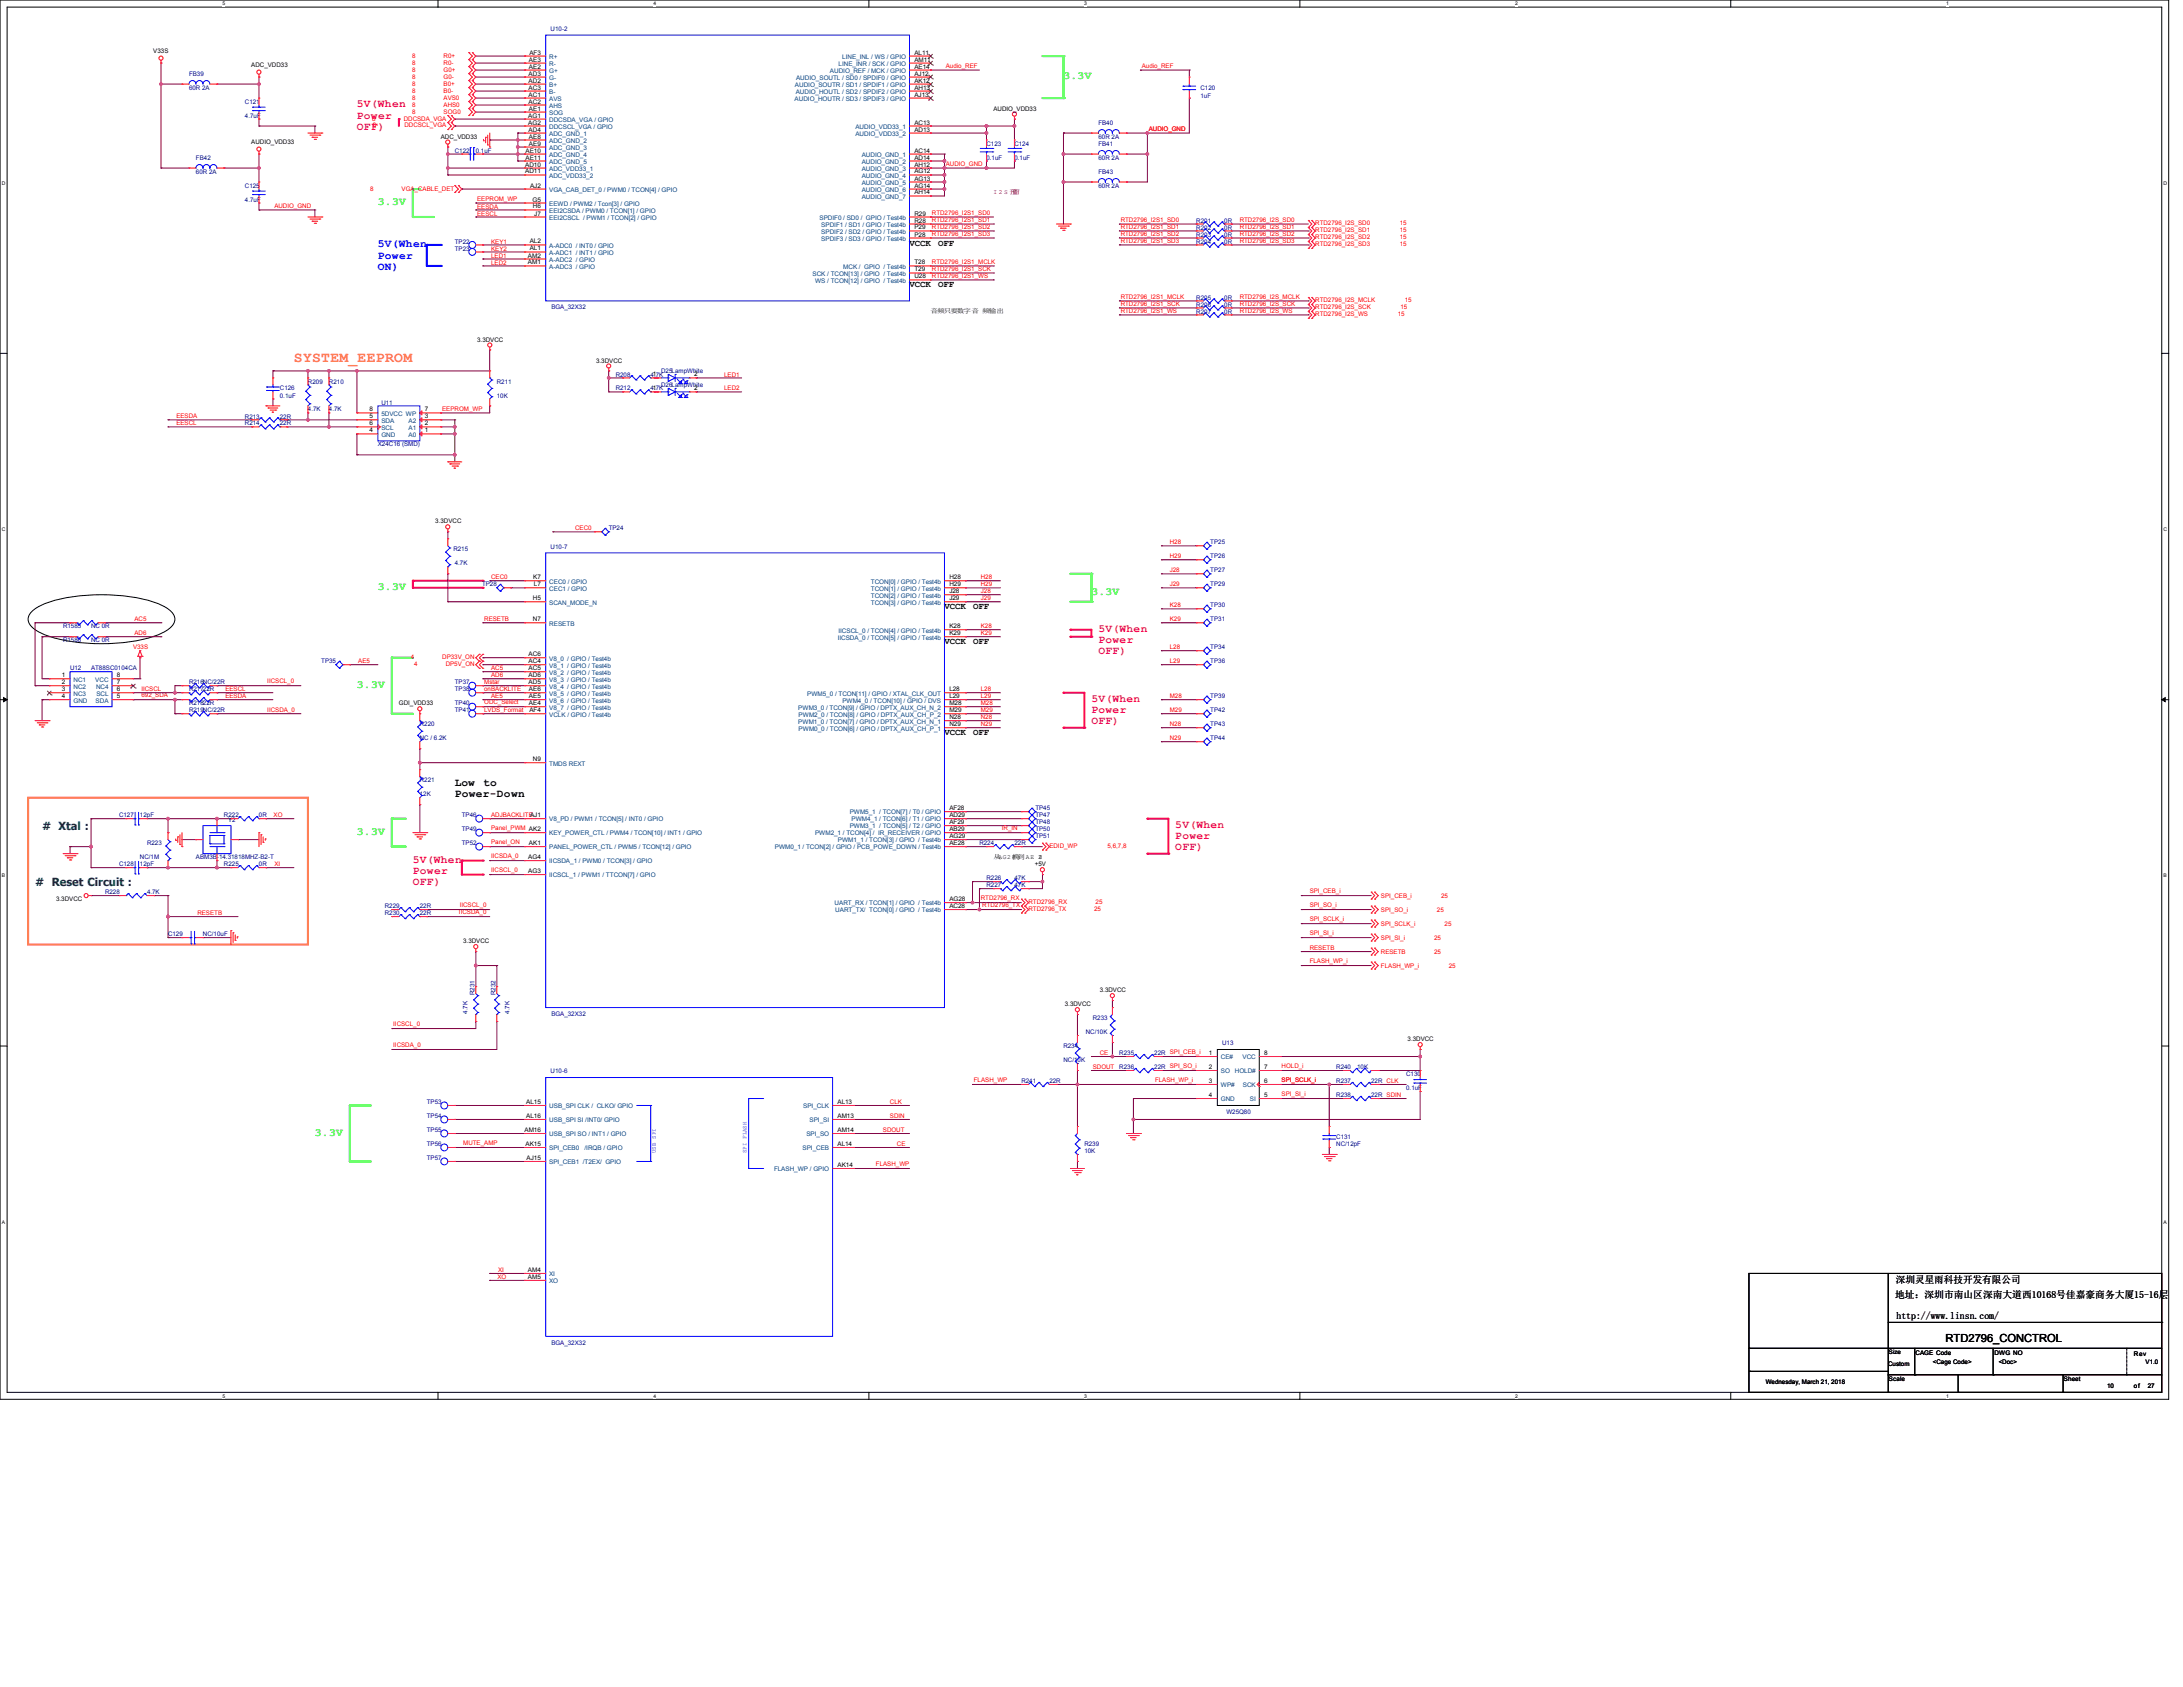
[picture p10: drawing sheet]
<svg xmlns="http://www.w3.org/2000/svg" width="1118mm" height="864mm" viewBox="0 0 1118 864" stroke-linecap="round" stroke-linejoin="round" font-family="sans-serif">
<defs><g id="words">
<text font-size="7.5" fill="#ff8040" x="150" y="185">SYSTEM_EEPROM</text>
<g font-size="5.7" fill="#0f0">
<text x="544" y="41">3.3V</text>
<text x="193" y="105">3.3V</text>
<text x="193" y="302">3.3V</text>
<text x="559" y="305">3.3V</text>
<text x="183" y="352">3.3V</text>
<text x="183" y="427">3.3V</text>
<text x="161" y="581">3.3V</text>
</g>
<g font-size="5.7" fill="#ff0080">
<text x="183" y="55">5V(When</text>
<text x="183" y="61">Power</text>
<text x="183" y="66">OFF)</text>
<text x="562" y="324">5V(When</text>
<text x="562" y="329">Power</text>
<text x="562" y="335">OFF)</text>
<text x="559" y="359">5V(When</text>
<text x="559" y="365">Power</text>
<text x="559" y="371">OFF)</text>
<text x="602" y="424">5V(When</text>
<text x="602" y="430">Power</text>
<text x="602" y="435">OFF)</text>
<text x="211" y="442">5V(When</text>
<text x="211" y="448">Power</text>
<text x="211" y="453">OFF)</text>
</g>
<g font-size="5.7" fill="#00f">
<text x="193" y="127">5V(When</text>
<text x="193" y="132">Power</text>
<text x="193" y="138">ON)</text>
</g>
<g font-size="5.7">
<text x="233" y="402">Low</text>
<text x="247" y="402">to</text>
<text x="233" y="408">Power-Down</text>
<text x="996" y="687">RTD2796_CONCTROL</text>
</g>
<g font-size="5.7" fill="#004040">
<text x="22" y="425"># Xtal :</text>
<text x="18" y="453"># Reset Circuit :</text>
</g>
<g font-size="5">
<text x="971" y="657">深圳灵星雨科技开发有限公司</text>
<text x="970" y="664">地址：深圳市南山区深南大道西10168号佳嘉豪商务大厦15-16层</text>
<text x="971" y="675">http://www.linsn.com/</text>
</g>
<g font-size="4.6">
<text x="466" y="126">VCCK</text>
<text x="480" y="126">OFF</text>
<text x="466" y="147">VCCK</text>
<text x="480" y="147">OFF</text>
<text x="484" y="312">VCCK</text>
<text x="498" y="312">OFF</text>
<text x="484" y="330">VCCK</text>
<text x="498" y="330">OFF</text>
<text x="484" y="376">VCCK</text>
<text x="498" y="376">OFF</text>
</g>
<g font-size="3.2" fill="#000080">
<text x="282" y="16">U10-2</text>
<text x="97" y="39">FB39</text>
<text x="97" y="46">60R 2A</text>
<text x="615" y="46">C120</text>
<text x="125" y="53">C121</text>
<text x="615" y="50">1uF</text>
<text x="125" y="60">4.7uF</text>
<text x="562" y="64">FB40</text>
<text x="562" y="71">60R 2A</text>
<text x="505" y="75">C123</text>
<text x="519" y="75">C124</text>
<text x="562" y="75">FB41</text>
<text x="100" y="82">FB42</text>
<text x="233" y="78">C122</text>
<text x="244" y="78">0.1uF</text>
<text x="505" y="82">0.1uF</text>
<text x="519" y="82">0.1uF</text>
<text x="562" y="82">60R 2A</text>
<text x="100" y="89">60R 2A</text>
<text x="562" y="89">FB43</text>
<text x="125" y="96">C125</text>
<text x="562" y="96">60R 2A</text>
<text x="125" y="103">4.7uF</text>
<text x="612" y="114">R201</text>
<text x="627" y="114">0R</text>
<text x="612" y="118">R202</text>
<text x="627" y="118">0R</text>
<text x="233" y="125">TP22</text>
<text x="612" y="121">R203</text>
<text x="612" y="125">R204</text>
<text x="627" y="121">0R</text>
<text x="627" y="125">0R</text>
<text x="233" y="128">TP23</text>
<text x="612" y="153">R205</text>
<text x="627" y="153">0R</text>
<text x="282" y="158">BGA_32X32</text>
<text x="612" y="161">R207</text>
<text x="612" y="157">R206</text>
<text x="627" y="161">0R</text>
<text x="627" y="157">0R</text>
<text x="338" y="191">D25LampWhite</text>
<text x="158" y="196">R209</text>
<text x="168" y="196">R210</text>
<text x="254" y="196">R211</text>
<text x="315" y="193">R208</text>
<text x="333" y="193">4.7K</text>
<text x="143" y="200">C126</text>
<text x="143" y="203">0.1uF</text>
<text x="254" y="203">10K</text>
<text x="315" y="200">R212</text>
<text x="333" y="200">4.7K</text>
<text x="338" y="198">D26LampWhite</text>
<text x="195" y="207">U11</text>
<text x="125" y="214">R213</text>
<text x="143" y="214">22R</text>
<text x="158" y="211">4.7K</text>
<text x="168" y="211">4.7K</text>
<text x="125" y="218">R214</text>
<text x="143" y="218">22R</text>
<text x="193" y="229">X24C16 (SMD)</text>
<text x="312" y="272">TP24</text>
<text x="282" y="281">U10-7</text>
<text x="620" y="279">TP25</text>
<text x="232" y="282">R215</text>
<text x="620" y="286">TP26</text>
<text x="233" y="289">4.7K</text>
<text x="620" y="293">TP27</text>
<text x="247" y="300">TP28</text>
<text x="620" y="300">TP29</text>
<text x="620" y="311">TP30</text>
<text x="32" y="322">R1585</text>
<text x="47" y="322">NC 0R</text>
<text x="620" y="318">TP31</text>
<text x="32" y="329">R1586</text>
<text x="47" y="329">NC 0R</text>
<text x="620" y="332">TP34</text>
<text x="164" y="340">TP35</text>
<text x="620" y="340">TP36</text>
<text x="36" y="343">U12</text>
<text x="47" y="343">AT88SC0104CA</text>
<text x="97" y="350">R216NC/22R</text>
<text x="97" y="354">R21722R</text>
<text x="233" y="354">TP38</text>
<text x="233" y="350">TP37</text>
<text x="620" y="358">TP39</text>
<text x="97" y="361">R21822R</text>
<text x="97" y="365">R219NC/22R</text>
<text x="233" y="365">TP41</text>
<text x="233" y="361">TP40</text>
<text x="620" y="365">TP42</text>
<text x="215" y="372">R220</text>
<text x="620" y="372">TP43</text>
<text x="215" y="379">NC / 6.2K</text>
<text x="620" y="379">TP44</text>
<text x="215" y="400">R221</text>
<text x="215" y="408">12K</text>
<text x="61" y="418">C127</text>
<text x="72" y="418">12pF</text>
<text x="115" y="418">R222</text>
<text x="133" y="418">0R</text>
<text x="236" y="418">TP46</text>
<text x="530" y="415">TP45</text>
<text x="530" y="418">TP47</text>
<text x="117" y="421">Y2</text>
<text x="236" y="426">TP49</text>
<text x="530" y="426">TP50</text>
<text x="530" y="422">TP48</text>
<text x="530" y="429">TP51</text>
<text x="75" y="433">R223</text>
<text x="236" y="433">TP52</text>
<text x="501" y="433">R224</text>
<text x="519" y="433">22R</text>
<text x="61" y="443">C128</text>
<text x="72" y="443">12pF</text>
<text x="72" y="440">NC/1M</text>
<text x="100" y="440">ABM3B-14.31818MHZ-B2-T</text>
<text x="115" y="443">R225</text>
<text x="133" y="443">0R</text>
<text x="505" y="451">R226</text>
<text x="505" y="454">R227</text>
<text x="519" y="451">47K</text>
<text x="519" y="454">47K</text>
<text x="54" y="458">R228</text>
<text x="75" y="458">4.7K</text>
<text x="197" y="465">R229</text>
<text x="215" y="465">22R</text>
<text x="197" y="469">R230</text>
<text x="215" y="469">22R</text>
<text x="86" y="479">C129</text>
<text x="104" y="479">NC/10uF</text>
<text x="243" y="509" transform="rotate(-90 243 509)">R231</text>
<text x="254" y="509" transform="rotate(-90 254 509)">R232</text>
<text x="239" y="519" transform="rotate(-90 239 519)">4.7K</text>
<text x="261" y="519" transform="rotate(-90 261 519)">4.7K</text>
<text x="282" y="520">BGA_32X32</text>
<text x="559" y="522">R233</text>
<text x="556" y="529">NC/10K</text>
<text x="544" y="537">R234</text>
<text x="626" y="535">U13</text>
<text x="544" y="544">NC/10K</text>
<text x="573" y="540">R235</text>
<text x="591" y="540">22R SPI_CEB_i</text>
<text x="282" y="549">U10-6</text>
<text x="573" y="547">R236</text>
<text x="591" y="547">22R SPI_SO_i</text>
<text x="684" y="547">R240</text>
<text x="695" y="547">10K</text>
<text x="720" y="551">C130</text>
<text x="523" y="554">R241</text>
<text x="537" y="554">22R</text>
<text x="684" y="554">R237</text>
<text x="702" y="554">22R CLK</text>
<text x="684" y="562">R238</text>
<text x="702" y="562">22R SDIN</text>
<text x="720" y="558">0.1uF</text>
<text x="219" y="565">TP53</text>
<text x="219" y="572">TP54</text>
<text x="628" y="570">W25Q80</text>
<text x="219" y="580">TP55</text>
<text x="219" y="587">TP56</text>
<text x="555" y="587">R239</text>
<text x="684" y="583">C131</text>
<text x="684" y="587">NC/12pF</text>
<text x="219" y="594">TP57</text>
<text x="555" y="590">10K</text>
<text x="282" y="688">BGA_32X32</text>
</g>
<g font-size="3.2">
<text x="78" y="27">V33S</text>
<text x="271" y="28">AF3</text>
<text x="468" y="28">AL11</text>
<text x="129" y="34">ADC_VDD33</text>
<text x="271" y="32">AE3</text>
<text x="271" y="35">AE2</text>
<text x="468" y="32">AM11</text>
<text x="468" y="35">AE14</text>
<text x="271" y="39">AD3</text>
<text x="468" y="39">AJ12</text>
<text x="271" y="42">AD2</text>
<text x="271" y="46">AC3</text>
<text x="468" y="42">AK12</text>
<text x="468" y="46">AH13</text>
<text x="271" y="49">AC1</text>
<text x="271" y="53">AC2</text>
<text x="468" y="49">AJ13</text>
<text x="271" y="57">AE1</text>
<text x="509" y="57">AUDIO_VDD33</text>
<text x="270" y="60">AG1</text>
<text x="270" y="64">AG2</text>
<text x="468" y="64">AC13</text>
<text x="226" y="71">ADC_VDD33</text>
<text x="271" y="67">AD4</text>
<text x="271" y="71">AE8</text>
<text x="468" y="67">AD13</text>
<text x="129" y="74">AUDIO_VDD33</text>
<text x="271" y="75">AE9</text>
<text x="269" y="78">AE10</text>
<text x="269" y="82">AE11</text>
<text x="468" y="78">AC14</text>
<text x="468" y="82">AD14</text>
<text x="269" y="85">AD10</text>
<text x="269" y="89">AD11</text>
<text x="468" y="85">AH12</text>
<text x="468" y="89">AG12</text>
<text x="468" y="92">AG13</text>
<text x="271" y="96">AJ2</text>
<text x="468" y="96">AG14</text>
<text x="468" y="100">AH14</text>
<text x="273" y="103">G5</text>
<text x="273" y="107">H6</text>
<text x="274" y="110">J7</text>
<text x="468" y="110">R29</text>
<text x="468" y="114">R28</text>
<text x="468" y="117">P29</text>
<text x="271" y="125">AL2</text>
<text x="468" y="121">P28</text>
<text x="270" y="132">AM2</text>
<text x="271" y="128">AL1</text>
<text x="270" y="135">AM1</text>
<text x="468" y="135">T28</text>
<text x="468" y="139">T29</text>
<text x="468" y="143">U28</text>
<text x="476" y="160">音频只要数字音 频输出</text>
<text x="244" y="175">3.3DVCC</text>
<text x="305" y="186">3.3DVCC</text>
<text x="334" y="193">1</text>
<text x="355" y="193">2</text>
<text x="334" y="200">1</text>
<text x="355" y="200">2</text>
<text x="189" y="211">8</text>
<text x="189" y="214">5</text>
<text x="217" y="211">7</text>
<text x="217" y="214">3</text>
<text x="189" y="218">6</text>
<text x="189" y="221">4</text>
<text x="217" y="218">2</text>
<text x="217" y="221">1</text>
<text x="223" y="268">3.3DVCC</text>
<text x="273" y="297">K7</text>
<text x="486" y="297">H28</text>
<text x="273" y="300">L7</text>
<text x="486" y="300">H29</text>
<text x="486" y="304">J28</text>
<text x="273" y="307">H5</text>
<text x="486" y="307">J29</text>
<text x="273" y="318">N7</text>
<text x="486" y="322">K28</text>
<text x="486" y="325">K29</text>
<text x="271" y="336">AC6</text>
<text x="271" y="340">AC4</text>
<text x="32" y="347">1</text>
<text x="60" y="347">8</text>
<text x="271" y="343">AC5</text>
<text x="271" y="347">AD6</text>
<text x="32" y="350">2</text>
<text x="32" y="354">3</text>
<text x="60" y="350">7</text>
<text x="60" y="354">6</text>
<text x="271" y="350">AD5</text>
<text x="271" y="354">AE6</text>
<text x="486" y="354">L28</text>
<text x="32" y="357">4</text>
<text x="60" y="357">5</text>
<text x="271" y="357">AE5</text>
<text x="486" y="357">L29</text>
<text x="204" y="361">GDI_VDD33</text>
<text x="271" y="361">AE4</text>
<text x="271" y="365">AF4</text>
<text x="486" y="361">M28</text>
<text x="486" y="365">M29</text>
<text x="486" y="368">N28</text>
<text x="486" y="372">N29</text>
<text x="273" y="390">N9</text>
<text x="486" y="415">AF28</text>
<text x="486" y="418">AD29</text>
<text x="486" y="422">AF29</text>
<text x="486" y="425">AB29</text>
<text x="486" y="429">AG29</text>
<text x="271" y="433">AK1</text>
<text x="486" y="433">AE28</text>
<text x="270" y="440">AG4</text>
<text x="509" y="440">从AG28 到 AE 2</text>
<text x="518" y="440">换</text>
<text x="530" y="443">+5V</text>
<text x="532" y="440">8</text>
<text x="270" y="447">AG3</text>
<text x="29" y="461">3.3DVCC</text>
<text x="486" y="461">AG28</text>
<text x="486" y="465">AC28</text>
<text x="237" y="483">3.3DVCC</text>
<text x="563" y="508">3.3DVCC</text>
<text x="545" y="515">3.3DVCC</text>
<text x="721" y="533">3.3DVCC</text>
<text x="619" y="540">1</text>
<text x="647" y="540">8</text>
<text x="619" y="547">2</text>
<text x="647" y="547">7</text>
<text x="619" y="554">3</text>
<text x="647" y="554">6</text>
<text x="619" y="562">4</text>
<text x="647" y="562">5</text>
<text x="269" y="565">AL15</text>
<text x="429" y="565">AL13</text>
<text x="269" y="572">AL16</text>
<text x="429" y="572">AM13</text>
<text x="269" y="579">AM16</text>
<text x="429" y="579">AM14</text>
<text x="269" y="587">AK15</text>
<text x="429" y="587">AL14</text>
<text x="270" y="594">AJ15</text>
<text x="429" y="597">AK14</text>
<text x="270" y="651">AM4</text>
<text x="270" y="655">AM5</text>
<text x="981" y="693">CAGE Code</text>
<text x="1021" y="694">DWG NO</text>
<text x="1092" y="694">Rev</text>
<text x="967" y="700">Custom</text>
<text x="990" y="698">&lt;Cage Code&gt;</text>
<text x="1023" y="698">&lt;Doc&gt;</text>
<text x="1098" y="698">V1.0</text>
<text x="967" y="707">Scale</text>
<text x="1057" y="707">Sheet</text>
<text x="904" y="708">Wednesday, March 21, 2018</text>
<text x="1079" y="711">10</text>
<text x="1092" y="711">of</text>
<text x="1100" y="711">27</text>
</g>
<g font-size="3.2" fill="#f00">
<text x="211" y="30">8</text>
<text x="227" y="30">R0+</text>
<text x="211" y="33">8</text>
<text x="227" y="33">R0-</text>
<text x="484" y="35">Audio_REF</text>
<text x="585" y="35">Audio_REF</text>
<text x="211" y="37">8</text>
<text x="211" y="41">8</text>
<text x="227" y="37">G0+</text>
<text x="227" y="41">G0-</text>
<text x="211" y="44">8</text>
<text x="211" y="48">8</text>
<text x="227" y="44">B0+</text>
<text x="227" y="48">B0-</text>
<text x="211" y="51">8</text>
<text x="227" y="51">AVS0</text>
<text x="211" y="55">8</text>
<text x="211" y="58">8</text>
<text x="227" y="55">AHS0</text>
<text x="227" y="58">SOG0</text>
<text x="191" y="62">8</text>
<text x="191" y="65">8</text>
<text x="207" y="62">DDCSDA_VGA</text>
<text x="207" y="65">DDCSCL_VGA</text>
<text x="588" y="67">AUDIO_GND</text>
<text x="484" y="85">AUDIO_GND</text>
<text x="190" y="98">8</text>
<text x="206" y="98">VGA_CABLE_DET</text>
<text x="140" y="106">AUDIO_GND</text>
<text x="244" y="107">EESDA</text>
<text x="244" y="103">EEPROM_WP</text>
<text x="244" y="110">EESCL</text>
<text x="477" y="110">RTD2796_I2S1_SD0</text>
<text x="477" y="114">RTD2796_I2S1_SD1</text>
<text x="574" y="114">RTD2796_I2S1_SD0</text>
<text x="635" y="114">RTD2796_I2S_SD0</text>
<text x="477" y="117">RTD2796_I2S1_SD2</text>
<text x="574" y="117">RTD2796_I2S1_SD1</text>
<text x="635" y="117">RTD2796_I2S_SD1</text>
<text x="673" y="115">RTD2796_I2S_SD0</text>
<text x="673" y="119">RTD2796_I2S_SD1</text>
<text x="717" y="115">15</text>
<text x="717" y="119">15</text>
<text x="251" y="125">KEY1</text>
<text x="477" y="121">RTD2796_I2S1_SD3</text>
<text x="574" y="121">RTD2796_I2S1_SD2</text>
<text x="574" y="124">RTD2796_I2S1_SD3</text>
<text x="635" y="121">RTD2796_I2S_SD2</text>
<text x="635" y="124">RTD2796_I2S_SD3</text>
<text x="673" y="123">RTD2796_I2S_SD2</text>
<text x="717" y="123">15</text>
<text x="251" y="128">KEY2</text>
<text x="251" y="132">LED1</text>
<text x="673" y="126">RTD2796_I2S_SD3</text>
<text x="717" y="126">15</text>
<text x="251" y="135">LED2</text>
<text x="477" y="135">RTD2796_I2S1_MCLK</text>
<text x="477" y="139">RTD2796_I2S1_SCK</text>
<text x="477" y="142">RTD2796_I2S1_WS</text>
<text x="574" y="153">RTD2796_I2S1_MCLK</text>
<text x="635" y="153">RTD2796_I2S_MCLK</text>
<text x="673" y="155">RTD2796_I2S_MCLK</text>
<text x="719" y="155">15</text>
<text x="574" y="157">RTD2796_I2S1_SCK</text>
<text x="574" y="160">RTD2796_I2S1_WS</text>
<text x="635" y="157">RTD2796_I2S_SCK</text>
<text x="635" y="160">RTD2796_I2S_WS</text>
<text x="673" y="158">RTD2796_I2S_SCK</text>
<text x="673" y="162">RTD2796_I2S_WS</text>
<text x="716" y="162">15</text>
<text x="717" y="158">15</text>
<text x="371" y="193">LED1</text>
<text x="371" y="200">LED2</text>
<text x="90" y="214">EESDA</text>
<text x="226" y="210">EEPROM_WP</text>
<text x="90" y="218">EESCL</text>
<text x="294" y="272">CEC0</text>
<text x="599" y="279">H28</text>
<text x="599" y="286">H29</text>
<text x="599" y="293">J28</text>
<text x="251" y="297">CEC0</text>
<text x="502" y="297">H28</text>
<text x="502" y="300">H29</text>
<text x="502" y="304">J28</text>
<text x="599" y="300">J29</text>
<text x="502" y="307">J29</text>
<text x="599" y="311">K28</text>
<text x="69" y="318">AC5</text>
<text x="248" y="318">RESETB</text>
<text x="502" y="322">K28</text>
<text x="599" y="318">K29</text>
<text x="69" y="325">AD6</text>
<text x="502" y="325">K29</text>
<text x="68" y="332">V33S</text>
<text x="599" y="332">L28</text>
<text x="183" y="340">AE5</text>
<text x="210" y="337">4</text>
<text x="212" y="341">4</text>
<text x="226" y="337">DP33V_ON</text>
<text x="228" y="341">DP5V_ON</text>
<text x="599" y="340">L29</text>
<text x="251" y="343">AC5</text>
<text x="251" y="347">AD6</text>
<text x="72" y="354">IICSCL</text>
<text x="115" y="354">EESCL</text>
<text x="137" y="350">IICSCL_0</text>
<text x="248" y="354">onBACKLITE</text>
<text x="248" y="350">Mstar</text>
<text x="502" y="354">L28</text>
<text x="72" y="357">692_SDA</text>
<text x="115" y="357">EESDA</text>
<text x="251" y="357">AE5</text>
<text x="502" y="357">L29</text>
<text x="599" y="357">M28</text>
<text x="137" y="364">IICSDA_0</text>
<text x="248" y="361">ODC_Select</text>
<text x="248" y="364">LVDS_Format</text>
<text x="502" y="361">M28</text>
<text x="502" y="365">M29</text>
<text x="599" y="365">M29</text>
<text x="502" y="368">N28</text>
<text x="502" y="372">N29</text>
<text x="599" y="372">N28</text>
<text x="599" y="379">N29</text>
<text x="140" y="418">XO</text>
<text x="251" y="418">ADJBACKLITEAJ1</text>
<text x="251" y="425">Panel_PWM AK2</text>
<text x="513" y="425">IR_IN</text>
<text x="251" y="432">Panel_ON</text>
<text x="537" y="434">EDID_WP</text>
<text x="567" y="434">5,6,7,8</text>
<text x="140" y="443">XI</text>
<text x="251" y="439">IICSDA_0</text>
<text x="251" y="447">IICSCL_0</text>
<text x="502" y="461">RTD2796_RX</text>
<text x="670" y="457">SPI_CEB_i</text>
<text x="707" y="460">SPI_CEB_i</text>
<text x="738" y="460">25</text>
<text x="235" y="464">IICSCL_0</text>
<text x="503" y="464">RTD2796_TX</text>
<text x="527" y="463">RTD2796_RX</text>
<text x="527" y="466">RTD2796_TX</text>
<text x="560" y="466">25</text>
<text x="561" y="463">25</text>
<text x="670" y="464">SPI_SO_i</text>
<text x="707" y="467">SPI_SO_i</text>
<text x="736" y="467">25</text>
<text x="101" y="469">RESETB</text>
<text x="235" y="468">IICSDA_0</text>
<text x="670" y="472">SPI_SCLK_i</text>
<text x="707" y="474">SPI_SCLK_i</text>
<text x="740" y="474">25</text>
<text x="670" y="479">SPI_SI_i</text>
<text x="707" y="481">SPI_SI_i</text>
<text x="734" y="481">25</text>
<text x="670" y="486">RESETB</text>
<text x="707" y="488">RESETB</text>
<text x="734" y="488">25</text>
<text x="670" y="493">FLASH_WP_i</text>
<text x="707" y="495">FLASH_WP_i</text>
<text x="742" y="495">25</text>
<text x="201" y="525">IICSCL_0</text>
<text x="201" y="536">IICSDA_0</text>
<text x="563" y="540">CE</text>
<text x="559" y="547">SDOUT</text>
<text x="656" y="547">HOLD_i</text>
<text x="499" y="554">FLASH_WP</text>
<text x="591" y="554">FLASH_WP_i</text>
<text x="656" y="554">SPI_SCLK_i</text>
<text x="656" y="561">SPI_SI_i</text>
<text x="456" y="565">CLK</text>
<text x="456" y="572">SDIN</text>
<text x="452" y="580">SDOUT</text>
<text x="237" y="586">MUTE_AMP</text>
<text x="459" y="587">CE</text>
<text x="448" y="597">FLASH_WP</text>
<text x="255" y="651">XI</text>
<text x="255" y="655">XO</text>
</g>
<g font-size="3.2" fill="#004080">
<text x="281" y="30">R+</text>
<text x="281" y="34">R-</text>
<text x="429" y="34">LINE_INR / SCK / GPIO</text>
<text x="431" y="30">LINE_INL / WS / GPIO</text>
<text x="281" y="37">G+</text>
<text x="281" y="41">G-</text>
<text x="408" y="41">AUDIO_SOUTL / SD0 / SPDIF0 / GPIO</text>
<text x="425" y="37">AUDIO_REF / MCK / GPIO</text>
<text x="281" y="44">B+</text>
<text x="407" y="44">AUDIO_SOUTR / SD1 / SPDIF1 / GPIO</text>
<text x="281" y="48">B-</text>
<text x="281" y="52">AVS</text>
<text x="407" y="52">AUDIO_HOUTR / SD3 / SPDIF3 / GPIO</text>
<text x="407" y="48">AUDIO_HOUTL / SD2 / SPDIF2 / GPIO</text>
<text x="281" y="55">AHS</text>
<text x="281" y="59">SOG</text>
<text x="281" y="62">DDCSDA_VGA / GPIO</text>
<text x="281" y="66">DDCSCL_VGA / GPIO</text>
<text x="438" y="66">AUDIO_VDD33_1</text>
<text x="281" y="70">ADC_GND_1</text>
<text x="438" y="70">AUDIO_VDD33_2</text>
<text x="281" y="73">ADC_GND_2</text>
<text x="281" y="77">ADC_GND_3</text>
<text x="281" y="80">ADC_GND_4</text>
<text x="281" y="84">ADC_GND_5</text>
<text x="441" y="80">AUDIO_GND_1</text>
<text x="441" y="84">AUDIO_GND_2</text>
<text x="281" y="87">ADC_VDD33_1</text>
<text x="441" y="87">AUDIO_GND_3</text>
<text x="281" y="91">ADC_VDD33_2</text>
<text x="441" y="91">AUDIO_GND_4</text>
<text x="441" y="95">AUDIO_GND_5</text>
<text x="281" y="98">VGA_CAB_DET_0 / PWM0 / TCON[4] / GPIO</text>
<text x="441" y="98">AUDIO_GND_6</text>
<text x="441" y="102">AUDIO_GND_7</text>
<text x="281" y="105">EEWD / PWM2 / Tcon[3] / GPIO</text>
<text x="281" y="109">EEI2CSDA / PWM0 / TCON[1] / GPIO</text>
<text x="281" y="113">EEI2CSCL / PWM1 / TCON[2] / GPIO</text>
<text x="420" y="113">SPDIF0 / SD0 / GPIO / Test4b</text>
<text x="420" y="116">SPDIF1 / SD1 / GPIO / Test4b</text>
<text x="420" y="120">SPDIF2 / SD2 / GPIO / Test4b</text>
<text x="420" y="123">SPDIF3 / SD3 / GPIO / Test4b</text>
<text x="281" y="127">A-ADC0 / INT0 / GPIO</text>
<text x="281" y="130">A-ADC1 / INT1 / GPIO</text>
<text x="281" y="134">A-ADC2 / GPIO</text>
<text x="281" y="138">A-ADC3 / GPIO</text>
<text x="432" y="138">MCK / GPIO / Test4b</text>
<text x="416" y="141">SCK / TCON[13] / GPIO / Test4b</text>
<text x="417" y="145">WS / TCON[12] / GPIO / Test4b</text>
<text x="195" y="213">5DVCC WP</text>
<text x="195" y="216">SDA</text>
<text x="195" y="220">SCL</text>
<text x="209" y="216">A2</text>
<text x="209" y="220">A1</text>
<text x="195" y="224">GND</text>
<text x="209" y="224">A0</text>
<text x="281" y="299">CEC0 / GPIO</text>
<text x="446" y="299">TCON[0] / GPIO / Test4b</text>
<text x="281" y="302">CEC1 / GPIO</text>
<text x="446" y="302">TCON[1] / GPIO / Test4b</text>
<text x="446" y="306">TCON[2] / GPIO / Test4b</text>
<text x="281" y="309">SCAN_MODE_N</text>
<text x="446" y="309">TCON[3] / GPIO / Test4b</text>
<text x="281" y="320">RESETB</text>
<text x="429" y="324">IICSCL_0 / TCON[4] / GPIO / Test4b</text>
<text x="429" y="327">IICSDA_0 / TCON[5] / GPIO / Test4b</text>
<text x="281" y="338">V8_0 / GPIO / Test4b</text>
<text x="281" y="342">V8_1 / GPIO / Test4b</text>
<text x="281" y="345">V8_2 / GPIO / Test4b</text>
<text x="38" y="352">NC2</text>
<text x="38" y="349">NC1</text>
<text x="49" y="349">VCC</text>
<text x="49" y="352">NC4</text>
<text x="281" y="349">V8_3 / GPIO / Test4b</text>
<text x="281" y="352">V8_4 / GPIO / Test4b</text>
<text x="38" y="360">GND</text>
<text x="38" y="356">NC3</text>
<text x="49" y="360">SDA</text>
<text x="49" y="356">SCL</text>
<text x="281" y="356">V8_5 / GPIO / Test4b</text>
<text x="281" y="360">V8_6 / GPIO / Test4b</text>
<text x="413" y="356">PWM5_0 / TCON[11] / GPIO / XTAL_CLK_OUT</text>
<text x="431" y="360">PWM4_0 / TCON[10] / GPIO / DVS</text>
<text x="281" y="363">V8_7 / GPIO / Test4b</text>
<text x="409" y="363">PWM3_0 / TCON[9] / GPIO / DPTX_AUX_CH_N_2</text>
<text x="281" y="367">VCLK / GPIO / Test4b</text>
<text x="409" y="370">PWM1_0 / TCON[7] / GPIO / DPTX_AUX_CH_N_1</text>
<text x="409" y="367">PWM2_0 / TCON[8] / GPIO / DPTX_AUX_CH_P_2</text>
<text x="409" y="374">PWM0_0 / TCON[6] / GPIO / DPTX_AUX_CH_P_1</text>
<text x="281" y="392">TMDS REXT</text>
<text x="435" y="417">PWM5_1 / TCON[7] / T0 / GPIO</text>
<text x="281" y="421">V8_PD / PWM1 / TCON[5] / INT0 / GPIO</text>
<text x="435" y="424">PWM3_1 / TCON[5] / T2 / GPIO</text>
<text x="436" y="421">PWM4_1 / TCON[6] / T1 / GPIO</text>
<text x="281" y="428">KEY_POWER_CTL / PWM4 / TCON[10] / INT1 / GPIO</text>
<text x="417" y="428">PWM2_1 / TCON[4] / IR_RECEIVER / GPIO</text>
<text x="429" y="431">PWM1_1 / TCON[3] / GPIO / Test4b</text>
<text x="281" y="435">PANEL_POWER_CTL / PWM5 / TCON[12] / GPIO</text>
<text x="397" y="435">PWM0_1 / TCON[2] / GPIO / PCB_POWE_DOWN / Test4b</text>
<text x="281" y="442">IICSDA_1 / PWM0 / TCON[3] / GPIO</text>
<text x="281" y="449">IICSCL_1 / PWM1 / TTCON[7] / GPIO</text>
<text x="427" y="464">UART_RX / TCON[1] / GPIO / Test4b</text>
<text x="428" y="467">UART_TX/ TCON[0] / GPIO / Test4b</text>
<text x="625" y="542">CE#</text>
<text x="636" y="542">VCC</text>
<text x="625" y="549">SO</text>
<text x="632" y="549">HOLD#</text>
<text x="625" y="557">WP#</text>
<text x="636" y="557">SCK</text>
<text x="625" y="564">GND</text>
<text x="640" y="564">SI</text>
<text x="281" y="567">USB_SPI CLK / CLKO/ GPIO</text>
<text x="411" y="567">SPI_CLK</text>
<text x="281" y="575">USB_SPI SI /INT0/ GPIO</text>
<text x="414" y="575">SPI_SI</text>
<text x="281" y="582">USB_SPI SO / INT1 / GPIO</text>
<text x="413" y="582">SPI_SO</text>
<text x="281" y="589">SPI_CEB0</text>
<text x="299" y="589">/IRQB / GPIO</text>
<text x="411" y="589">SPI_CEB</text>
<text x="281" y="596">SPI_CEB1 /T2EX/ GPIO</text>
<text x="396" y="600">FLASH_WP / GPIO</text>
<text x="281" y="653">XI</text>
<text x="281" y="657">XO</text>
</g>
<g font-size="3.2" fill="#800000">
<text x="509" y="99">I 2 S 预</text>
<text x="518" y="99">留</text>
</g>
<text font-size="3.1" x="967" y="693">Size</text>
<g font-size="3" fill="#00f">
<text x="336" y="590" transform="rotate(-90 336 590)">USB SPI</text>
<text x="382" y="590" transform="rotate(-90 382 590)">SPI FLASH</text>
</g>
<g font-size="2.6">
<text x="114" y="3">5</text>
<text x="335" y="3">4</text>
<text x="555" y="3">3</text>
<text x="776" y="3">2</text>
<text x="996" y="3">1</text>
<text x="1" y="95">D</text>
<text x="1108" y="95">D</text>
<text x="1" y="272">C</text>
<text x="1108" y="272">C</text>
<text x="1" y="449">B</text>
<text x="1108" y="449">B</text>
<text x="1" y="626">A</text>
<text x="1108" y="626">A</text>
<text x="114" y="715">5</text>
<text x="335" y="715">4</text>
<text x="555" y="715">3</text>
<text x="776" y="715">2</text>
<text x="996" y="715">1</text>
</g>
</g></defs>
<path d="M0 0h1110v716h-1110zM4 4h1103v709h-1103z" fill="none" stroke="#000" stroke-width=".51"/>
<g fill="#fff">
<path d="M114 0h1v3h-1z"/>
<path d="M114 713h1v3h-1z"/>
</g>
<path d="M224 0v4M224 713v3" fill="none" stroke="#000" stroke-width=".51"/>
<g fill="#fff">
<path d="M335 0h1v3h-1z"/>
<path d="M335 713h1v3h-1z"/>
</g>
<path d="M445 0v4M445 713v3" fill="none" stroke="#000" stroke-width=".51"/>
<g fill="#fff">
<path d="M555 0h2v3h-2z"/>
<path d="M555 713h2v3h-2z"/>
</g>
<path d="M665 0v4M665 713v3" fill="none" stroke="#000" stroke-width=".51"/>
<g fill="#fff">
<path d="M776 0h1v3h-1z"/>
<path d="M776 713h1v3h-1z"/>
</g>
<path d="M886 0v4M886 713v3" fill="none" stroke="#000" stroke-width=".51"/>
<g fill="#fff">
<path d="M996 0h2v3h-2z"/>
<path d="M996 713h2v3h-2z"/>
<path d="M1 92h2v3h-2z"/>
<path d="M1108 92h2v3h-2z"/>
<path d="M1 269h2v3h-2z"/>
<path d="M1108 269h2v3h-2z"/>
</g>
<path d="M0 181h4M1107 181h3" fill="none" stroke="#000" stroke-width=".51"/>
<g fill="#fff">
<path d="M1 447h2v3h-2z"/>
<path d="M1108 447h1v3h-1z"/>
</g>
<path d="M0 358h4M1107 358h3" fill="none" stroke="#000" stroke-width=".51"/>
<path d="M2 357l2 1-2 1zM1107 358l1-1v2z" fill="#000" stroke="#000" stroke-width=".51"/>
<g fill="#fff">
<path d="M1 624h2v3h-2z"/>
<path d="M1108 624h1v3h-1z"/>
</g>
<path d="M0 535h4M1107 535h3" fill="none" stroke="#000" stroke-width=".51"/>
<path d="M14 408h144v76h-144z" fill="none" stroke="#ff8040" stroke-width="1.1"/>
<path d="M211 97h4" fill="none" stroke="#0f0" stroke-width="1.1"/>
<circle cx="211" cy="97" r=".5" fill="#0f0"/>
<path d="M211 111h11" fill="none" stroke="#0f0" stroke-width="1.1"/>
<circle cx="211" cy="111" r=".5" fill="#0f0"/>
<path d="M211 97v14" fill="none" stroke="#0f0" stroke-width="1.1"/>
<circle cx="211" cy="97" r=".5" fill="#0f0"/>
<path d="M204 61v4" fill="none" stroke="#ff0080" stroke-width="1.1"/>
<circle cx="204" cy="61" r=".5" fill="#ff0080"/>
<path d="M219 125h7" fill="none" stroke="#00f" stroke-width="1.1"/>
<circle cx="226" cy="125" r=".5" fill="#00f"/>
<path d="M219 125v11" fill="none" stroke="#00f" stroke-width="1.1"/>
<circle cx="219" cy="125" r=".5" fill="#00f"/>
<path d="M219 136h7" fill="none" stroke="#00f" stroke-width="1.1"/>
<circle cx="226" cy="136" r=".5" fill="#00f"/>
<path d="M534 50h10" fill="none" stroke="#0f0" stroke-width="1.1"/>
<circle cx="544" cy="50" r=".5" fill="#0f0"/>
<path d="M534 29h10" fill="none" stroke="#0f0" stroke-width="1.1"/>
<circle cx="544" cy="29" r=".5" fill="#0f0"/>
<path d="M544 29v21" fill="none" stroke="#0f0" stroke-width="1.1"/>
<circle cx="544" cy="50" r=".5" fill="#0f0"/>
<path d="M211 297h36" fill="none" stroke="#ff0080" stroke-width="1.1"/>
<circle cx="247" cy="297" r=".5" fill="#ff0080"/>
<path d="M211 297v4" fill="none" stroke="#ff0080" stroke-width="1.1"/>
<circle cx="211" cy="297" r=".5" fill="#ff0080"/>
<path d="M211 301h36" fill="none" stroke="#ff0080" stroke-width="1.1"/>
<circle cx="247" cy="301" r=".5" fill="#ff0080"/>
<path d="M201 337h10" fill="none" stroke="#0f0" stroke-width="1.1"/>
<circle cx="201" cy="337" r=".5" fill="#0f0"/>
<path d="M201 365h10" fill="none" stroke="#0f0" stroke-width="1.1"/>
<circle cx="201" cy="365" r=".5" fill="#0f0"/>
<path d="M201 337v28" fill="none" stroke="#0f0" stroke-width="1.1"/>
<circle cx="201" cy="337" r=".5" fill="#0f0"/>
<path d="M201 419h7" fill="none" stroke="#0f0" stroke-width="1.1"/>
<circle cx="201" cy="419" r=".5" fill="#0f0"/>
<path d="M201 433h7" fill="none" stroke="#0f0" stroke-width="1.1"/>
<circle cx="201" cy="433" r=".5" fill="#0f0"/>
<path d="M201 419v14" fill="none" stroke="#0f0" stroke-width="1.1"/>
<circle cx="201" cy="419" r=".5" fill="#0f0"/>
<path d="M236 441h11" fill="none" stroke="#ff0080" stroke-width="1.1"/>
<circle cx="247" cy="441" r=".5" fill="#ff0080"/>
<path d="M236 441v7" fill="none" stroke="#ff0080" stroke-width="1.1"/>
<circle cx="236" cy="441" r=".5" fill="#ff0080"/>
<path d="M236 448h11" fill="none" stroke="#ff0080" stroke-width="1.1"/>
<circle cx="247" cy="448" r=".5" fill="#ff0080"/>
<path d="M587 419h11" fill="none" stroke="#ff0080" stroke-width="1.1"/>
<circle cx="587" cy="419" r=".5" fill="#ff0080"/>
<path d="M598 419v18" fill="none" stroke="#ff0080" stroke-width="1.1"/>
<circle cx="598" cy="437" r=".5" fill="#ff0080"/>
<path d="M587 437h11" fill="none" stroke="#ff0080" stroke-width="1.1"/>
<circle cx="587" cy="437" r=".5" fill="#ff0080"/>
<path d="M544 373h11" fill="none" stroke="#ff0080" stroke-width="1.1"/>
<circle cx="544" cy="373" r=".5" fill="#ff0080"/>
<path d="M555 355v18" fill="none" stroke="#ff0080" stroke-width="1.1"/>
<circle cx="555" cy="373" r=".5" fill="#ff0080"/>
<path d="M544 355h11" fill="none" stroke="#ff0080" stroke-width="1.1"/>
<circle cx="544" cy="355" r=".5" fill="#ff0080"/>
<path d="M548 322h11" fill="none" stroke="#ff0080" stroke-width="1.1"/>
<circle cx="548" cy="322" r=".5" fill="#ff0080"/>
<path d="M548 326h11" fill="none" stroke="#ff0080" stroke-width="1.1"/>
<circle cx="548" cy="326" r=".5" fill="#ff0080"/>
<path d="M559 294v14" fill="none" stroke="#0f0" stroke-width="1.1"/>
<circle cx="559" cy="308" r=".5" fill="#0f0"/>
<path d="M548 308h11" fill="none" stroke="#0f0" stroke-width="1.1"/>
<circle cx="559" cy="308" r=".5" fill="#0f0"/>
<path d="M548 294h11" fill="none" stroke="#0f0" stroke-width="1.1"/>
<circle cx="559" cy="294" r=".5" fill="#0f0"/>
<path d="M623 537h22v29h-22z" fill="none" stroke="#000" stroke-width=".51"/>
<path d="M559 322v4" fill="none" stroke="#ff0080" stroke-width="1.1"/>
<circle cx="559" cy="326" r=".5" fill="#ff0080"/>
<path d="M179 566h11" fill="none" stroke="#0f0" stroke-width="1.1"/>
<circle cx="179" cy="566" r=".5" fill="#0f0"/>
<path d="M179 595h11" fill="none" stroke="#0f0" stroke-width="1.1"/>
<circle cx="179" cy="595" r=".5" fill="#0f0"/>
<path d="M179 566v29" fill="none" stroke="#0f0" stroke-width="1.1"/>
<circle cx="179" cy="566" r=".5" fill="#0f0"/>
<path d="M16 313a47 47 0 0 1 27-8 76 76 0 0 1 43 6 6 6 0 0 1 4 6 6 6 0 0 1-4 6 78 78 0 0 1-45 6 45 45 0 0 1-25-8 5 5 0 0 1 0-8z" fill="none" stroke="#000" stroke-width=".51"/>
<path d="M251 297h18" fill="none" stroke="#800040" stroke-width=".51"/>
<circle cx="251" cy="297" r=".2" fill="#800040"/>
<path d="M244 107h25" fill="none" stroke="#800040" stroke-width=".51"/>
<circle cx="244" cy="107" r=".2" fill="#800040"/>
<path d="M183 233h50" fill="none" stroke="#800040" stroke-width=".51"/>
<circle cx="183" cy="233" r=".2" fill="#800040"/>
<path d="M226 219h7" fill="none" stroke="#800040" stroke-width=".51"/>
<circle cx="226" cy="219" r=".2" fill="#800040"/>
<path d="M86 219h43" fill="none" stroke="#800040" stroke-width=".51"/>
<circle cx="86" cy="219" r=".2" fill="#800040"/>
<path d="M140 204v4" fill="none" stroke="#800040" stroke-width=".51"/>
<circle cx="140" cy="204" r=".2" fill="#800040"/>
<path d="M233 215v4" fill="none" stroke="#800040" stroke-width=".51"/>
<circle cx="233" cy="215" r=".2" fill="#800040"/>
<path d="M226 222h7" fill="none" stroke="#800040" stroke-width=".51"/>
<circle cx="226" cy="222" r=".2" fill="#800040"/>
<path d="M168 219h15" fill="none" stroke="#800040" stroke-width=".51"/>
<circle cx="168" cy="219" r=".2" fill="#800040"/>
<path d="M158 215h25" fill="none" stroke="#800040" stroke-width=".51"/>
<circle cx="158" cy="215" r=".2" fill="#800040"/>
<path d="M140 190v3" fill="none" stroke="#800040" stroke-width=".51"/>
<circle cx="140" cy="190" r=".2" fill="#800040"/>
<path d="M233 219v3" fill="none" stroke="#800040" stroke-width=".51"/>
<circle cx="233" cy="219" r=".2" fill="#800040"/>
<circle cx="233" cy="219" r=".7" fill="#f0f" stroke="#f0f" stroke-width=".51"/>
<path d="M233 233v3" fill="none" stroke="#800040" stroke-width=".51"/>
<circle cx="233" cy="233" r=".2" fill="#800040"/>
<path d="M86 215h43" fill="none" stroke="#800040" stroke-width=".51"/>
<circle cx="86" cy="215" r=".2" fill="#800040"/>
<path d="M158 211v4" fill="none" stroke="#800040" stroke-width=".51"/>
<circle cx="158" cy="211" r=".2" fill="#800040"/>
<circle cx="158" cy="215" r=".7" fill="#f0f" stroke="#f0f" stroke-width=".51"/>
<path d="M226 215h7" fill="none" stroke="#800040" stroke-width=".51"/>
<circle cx="226" cy="215" r=".2" fill="#800040"/>
<path d="M251 208v3" fill="none" stroke="#800040" stroke-width=".51"/>
<circle cx="251" cy="208" r=".2" fill="#800040"/>
<path d="M183 190v21" fill="none" stroke="#800040" stroke-width=".51"/>
<circle cx="183" cy="190" r=".2" fill="#800040"/>
<path d="M183 222v11" fill="none" stroke="#800040" stroke-width=".51"/>
<circle cx="183" cy="222" r=".2" fill="#800040"/>
<path d="M168 190v3" fill="none" stroke="#800040" stroke-width=".51"/>
<circle cx="168" cy="190" r=".2" fill="#800040"/>
<path d="M226 211h25" fill="none" stroke="#800040" stroke-width=".51"/>
<circle cx="226" cy="211" r=".2" fill="#800040"/>
<path d="M158 190h10" fill="none" stroke="#800040" stroke-width=".51"/>
<circle cx="158" cy="190" r=".2" fill="#800040"/>
<path d="M158 190v3" fill="none" stroke="#800040" stroke-width=".51"/>
<circle cx="158" cy="190" r=".2" fill="#800040"/>
<path d="M168 190h15" fill="none" stroke="#800040" stroke-width=".51"/>
<circle cx="168" cy="190" r=".2" fill="#800040"/>
<circle cx="168" cy="190" r=".7" fill="#f0f" stroke="#f0f" stroke-width=".51"/>
<path d="M183 190h68" fill="none" stroke="#800040" stroke-width=".51"/>
<circle cx="183" cy="190" r=".2" fill="#800040"/>
<circle cx="183" cy="190" r=".7" fill="#f0f" stroke="#f0f" stroke-width=".51"/>
<path d="M140 190h18" fill="none" stroke="#800040" stroke-width=".51"/>
<circle cx="140" cy="190" r=".2" fill="#800040"/>
<circle cx="158" cy="190" r=".7" fill="#f0f" stroke="#f0f" stroke-width=".51"/>
<path d="M168 211v8" fill="none" stroke="#800040" stroke-width=".51"/>
<circle cx="168" cy="211" r=".2" fill="#800040"/>
<circle cx="168" cy="219" r=".7" fill="#f0f" stroke="#f0f" stroke-width=".51"/>
<path d="M111 43h22" fill="none" stroke="#800040" stroke-width=".51"/>
<circle cx="111" cy="43" r=".2" fill="#800040"/>
<path d="M133 86v7" fill="none" stroke="#800040" stroke-width=".51"/>
<circle cx="133" cy="86" r=".2" fill="#800040"/>
<circle cx="133" cy="86" r=".7" fill="#f0f" stroke="#f0f" stroke-width=".51"/>
<path d="M82 32v11" fill="none" stroke="#800040" stroke-width=".51"/>
<circle cx="82" cy="32" r=".2" fill="#800040"/>
<path d="M82 86h15" fill="none" stroke="#800040" stroke-width=".51"/>
<circle cx="82" cy="86" r=".2" fill="#800040"/>
<path d="M115 86h18" fill="none" stroke="#800040" stroke-width=".51"/>
<circle cx="115" cy="86" r=".2" fill="#800040"/>
<path d="M133 43v7" fill="none" stroke="#800040" stroke-width=".51"/>
<circle cx="133" cy="43" r=".2" fill="#800040"/>
<circle cx="133" cy="43" r=".7" fill="#f0f" stroke="#f0f" stroke-width=".51"/>
<path d="M133 104v3" fill="none" stroke="#800040" stroke-width=".51"/>
<circle cx="133" cy="104" r=".2" fill="#800040"/>
<path d="M82 43h11" fill="none" stroke="#800040" stroke-width=".51"/>
<circle cx="82" cy="43" r=".2" fill="#800040"/>
<path d="M133 61v4" fill="none" stroke="#800040" stroke-width=".51"/>
<circle cx="133" cy="61" r=".2" fill="#800040"/>
<path d="M229 75v4" fill="none" stroke="#800040" stroke-width=".51"/>
<circle cx="229" cy="75" r=".2" fill="#800040"/>
<path d="M265 72h4" fill="none" stroke="#800040" stroke-width=".51"/>
<circle cx="265" cy="72" r=".2" fill="#800040"/>
<circle cx="265" cy="72" r=".7" fill="#f0f" stroke="#f0f" stroke-width=".51"/>
<path d="M265 75h4" fill="none" stroke="#800040" stroke-width=".51"/>
<circle cx="265" cy="75" r=".2" fill="#800040"/>
<circle cx="265" cy="75" r=".7" fill="#f0f" stroke="#f0f" stroke-width=".51"/>
<path d="M265 72v3" fill="none" stroke="#800040" stroke-width=".51"/>
<circle cx="265" cy="72" r=".2" fill="#800040"/>
<path d="M251 72h14" fill="none" stroke="#800040" stroke-width=".51"/>
<circle cx="251" cy="72" r=".2" fill="#800040"/>
<path d="M247 125h22" fill="none" stroke="#800040" stroke-width=".51"/>
<circle cx="247" cy="125" r=".2" fill="#800040"/>
<path d="M247 129h22" fill="none" stroke="#800040" stroke-width=".51"/>
<circle cx="247" cy="129" r=".2" fill="#800040"/>
<path d="M247 133h22" fill="none" stroke="#800040" stroke-width=".51"/>
<circle cx="247" cy="133" r=".2" fill="#800040"/>
<path d="M247 136h22" fill="none" stroke="#800040" stroke-width=".51"/>
<circle cx="247" cy="136" r=".2" fill="#800040"/>
<path d="M476 36h25" fill="none" stroke="#800040" stroke-width=".51"/>
<circle cx="476" cy="36" r=".2" fill="#800040"/>
<path d="M476 65h29" fill="none" stroke="#800040" stroke-width=".51"/>
<circle cx="476" cy="65" r=".2" fill="#800040"/>
<circle cx="505" cy="64" r=".7" fill="#f0f" stroke="#f0f" stroke-width=".51"/>
<path d="M519 65v7" fill="none" stroke="#800040" stroke-width=".51"/>
<circle cx="519" cy="65" r=".2" fill="#800040"/>
<path d="M476 68h29" fill="none" stroke="#800040" stroke-width=".51"/>
<circle cx="476" cy="68" r=".2" fill="#800040"/>
<circle cx="505" cy="68" r=".7" fill="#f0f" stroke="#f0f" stroke-width=".51"/>
<path d="M505 68v4" fill="none" stroke="#800040" stroke-width=".51"/>
<circle cx="505" cy="68" r=".2" fill="#800040"/>
<path d="M505 82v4" fill="none" stroke="#800040" stroke-width=".51"/>
<circle cx="505" cy="82" r=".2" fill="#800040"/>
<path d="M505 65h14" fill="none" stroke="#800040" stroke-width=".51"/>
<circle cx="505" cy="65" r=".2" fill="#800040"/>
<circle cx="519" cy="64" r=".7" fill="#f0f" stroke="#f0f" stroke-width=".51"/>
<path d="M519 82v4" fill="none" stroke="#800040" stroke-width=".51"/>
<circle cx="519" cy="82" r=".2" fill="#800040"/>
<path d="M476 79h8" fill="none" stroke="#800040" stroke-width=".51"/>
<circle cx="476" cy="79" r=".2" fill="#800040"/>
<path d="M476 82h8" fill="none" stroke="#800040" stroke-width=".51"/>
<circle cx="476" cy="82" r=".2" fill="#800040"/>
<circle cx="484" cy="82" r=".7" fill="#f0f" stroke="#f0f" stroke-width=".51"/>
<path d="M484 79v3" fill="none" stroke="#800040" stroke-width=".51"/>
<circle cx="484" cy="79" r=".2" fill="#800040"/>
<path d="M476 86h8" fill="none" stroke="#800040" stroke-width=".51"/>
<circle cx="476" cy="86" r=".2" fill="#800040"/>
<path d="M484 82v4" fill="none" stroke="#800040" stroke-width=".51"/>
<circle cx="484" cy="82" r=".2" fill="#800040"/>
<path d="M229 79h7" fill="none" stroke="#800040" stroke-width=".51"/>
<circle cx="229" cy="79" r=".2" fill="#800040"/>
<path d="M265 79h4" fill="none" stroke="#800040" stroke-width=".51"/>
<circle cx="265" cy="79" r=".2" fill="#800040"/>
<path d="M265 79v3" fill="none" stroke="#800040" stroke-width=".51"/>
<circle cx="265" cy="79" r=".2" fill="#800040"/>
<path d="M484 86h21" fill="none" stroke="#800040" stroke-width=".51"/>
<circle cx="484" cy="86" r=".2" fill="#800040"/>
<g fill="#f0f" stroke="#f0f" stroke-width=".51">
<circle cx="505" cy="86" r=".7"/>
<circle cx="484" cy="86" r=".7"/>
</g>
<path d="M505 86h14" fill="none" stroke="#800040" stroke-width=".51"/>
<circle cx="505" cy="86" r=".2" fill="#800040"/>
<path d="M544 79h15" fill="none" stroke="#800040" stroke-width=".51"/>
<circle cx="544" cy="79" r=".2" fill="#800040"/>
<circle cx="544" cy="79" r=".7" fill="#f0f" stroke="#f0f" stroke-width=".51"/>
<path d="M587 79v14" fill="none" stroke="#800040" stroke-width=".51"/>
<circle cx="587" cy="79" r=".2" fill="#800040"/>
<circle cx="587" cy="79" r=".7" fill="#f0f" stroke="#f0f" stroke-width=".51"/>
<path d="M544 68h15" fill="none" stroke="#800040" stroke-width=".51"/>
<circle cx="544" cy="68" r=".2" fill="#800040"/>
<path d="M587 68h22" fill="none" stroke="#800040" stroke-width=".51"/>
<circle cx="587" cy="68" r=".2" fill="#800040"/>
<path d="M544 93v22" fill="none" stroke="#800040" stroke-width=".51"/>
<circle cx="544" cy="93" r=".2" fill="#800040"/>
<path d="M577 79h10" fill="none" stroke="#800040" stroke-width=".51"/>
<circle cx="577" cy="79" r=".2" fill="#800040"/>
<path d="M544 68v11" fill="none" stroke="#800040" stroke-width=".51"/>
<circle cx="544" cy="68" r=".2" fill="#800040"/>
<path d="M584 36h25" fill="none" stroke="#800040" stroke-width=".51"/>
<circle cx="584" cy="36" r=".2" fill="#800040"/>
<path d="M609 36v3" fill="none" stroke="#800040" stroke-width=".51"/>
<circle cx="609" cy="36" r=".2" fill="#800040"/>
<path d="M47 433v11" fill="none" stroke="#800040" stroke-width=".51"/>
<circle cx="47" cy="433" r=".2" fill="#800040"/>
<path d="M86 469v11" fill="none" stroke="#800040" stroke-width=".51"/>
<circle cx="86" cy="469" r=".2" fill="#800040"/>
<path d="M47 419h18" fill="none" stroke="#800040" stroke-width=".51"/>
<circle cx="47" cy="419" r=".2" fill="#800040"/>
<path d="M111 441v3" fill="none" stroke="#800040" stroke-width=".51"/>
<circle cx="111" cy="441" r=".2" fill="#800040"/>
<path d="M86 469h36" fill="none" stroke="#800040" stroke-width=".51"/>
<circle cx="86" cy="469" r=".2" fill="#800040"/>
<path d="M36 433h11" fill="none" stroke="#800040" stroke-width=".51"/>
<circle cx="36" cy="433" r=".2" fill="#800040"/>
<path d="M47 444h18" fill="none" stroke="#800040" stroke-width=".51"/>
<circle cx="47" cy="444" r=".2" fill="#800040"/>
<path d="M36 433v4" fill="none" stroke="#800040" stroke-width=".51"/>
<circle cx="36" cy="433" r=".2" fill="#800040"/>
<path d="M136 419h14" fill="none" stroke="#800040" stroke-width=".51"/>
<circle cx="136" cy="419" r=".2" fill="#800040"/>
<path d="M75 444h11" fill="none" stroke="#800040" stroke-width=".51"/>
<circle cx="75" cy="444" r=".2" fill="#800040"/>
<path d="M104 480h14" fill="none" stroke="#800040" stroke-width=".51"/>
<circle cx="104" cy="480" r=".2" fill="#800040"/>
<path d="M86 480h7" fill="none" stroke="#800040" stroke-width=".51"/>
<circle cx="86" cy="480" r=".2" fill="#800040"/>
<path d="M111 444h7" fill="none" stroke="#800040" stroke-width=".51"/>
<circle cx="111" cy="444" r=".2" fill="#800040"/>
<path d="M247 319h22" fill="none" stroke="#800040" stroke-width=".51"/>
<circle cx="247" cy="319" r=".2" fill="#800040"/>
<path d="M233 566h36" fill="none" stroke="#800040" stroke-width=".51"/>
<circle cx="233" cy="566" r=".2" fill="#800040"/>
<path d="M437 598h29" fill="none" stroke="#800040" stroke-width=".51"/>
<circle cx="437" cy="598" r=".2" fill="#800040"/>
<path d="M437 580h29" fill="none" stroke="#800040" stroke-width=".51"/>
<circle cx="437" cy="580" r=".2" fill="#800040"/>
<path d="M437 573h29" fill="none" stroke="#800040" stroke-width=".51"/>
<circle cx="437" cy="573" r=".2" fill="#800040"/>
<path d="M437 566h29" fill="none" stroke="#800040" stroke-width=".51"/>
<circle cx="437" cy="566" r=".2" fill="#800040"/>
<path d="M437 587h29" fill="none" stroke="#800040" stroke-width=".51"/>
<circle cx="437" cy="587" r=".2" fill="#800040"/>
<path d="M215 390h54" fill="none" stroke="#800040" stroke-width=".51"/>
<circle cx="215" cy="390" r=".2" fill="#800040"/>
<path d="M215 390v4" fill="none" stroke="#800040" stroke-width=".51"/>
<circle cx="215" cy="390" r=".2" fill="#800040"/>
<circle cx="215" cy="390" r=".7" fill="#f0f" stroke="#f0f" stroke-width=".51"/>
<path d="M215 412v14" fill="none" stroke="#800040" stroke-width=".51"/>
<circle cx="215" cy="412" r=".2" fill="#800040"/>
<path d="M229 272v4" fill="none" stroke="#800040" stroke-width=".51"/>
<circle cx="229" cy="272" r=".2" fill="#800040"/>
<path d="M229 294v14" fill="none" stroke="#800040" stroke-width=".51"/>
<circle cx="229" cy="294" r=".2" fill="#800040"/>
<path d="M229 308h40" fill="none" stroke="#800040" stroke-width=".51"/>
<circle cx="229" cy="308" r=".2" fill="#800040"/>
<path d="M609 50v18" fill="none" stroke="#800040" stroke-width=".51"/>
<circle cx="609" cy="50" r=".2" fill="#800040"/>
<path d="M233 573h36" fill="none" stroke="#800040" stroke-width=".51"/>
<circle cx="233" cy="573" r=".2" fill="#800040"/>
<path d="M233 580h36" fill="none" stroke="#800040" stroke-width=".51"/>
<circle cx="233" cy="580" r=".2" fill="#800040"/>
<path d="M251 433h18" fill="none" stroke="#800040" stroke-width=".51"/>
<circle cx="251" cy="433" r=".2" fill="#800040"/>
<path d="M494 416h29" fill="none" stroke="#800040" stroke-width=".51"/>
<circle cx="494" cy="416" r=".2" fill="#800040"/>
<path d="M494 419h29" fill="none" stroke="#800040" stroke-width=".51"/>
<circle cx="494" cy="419" r=".2" fill="#800040"/>
<path d="M494 423h29" fill="none" stroke="#800040" stroke-width=".51"/>
<circle cx="494" cy="423" r=".2" fill="#800040"/>
<path d="M494 426h29" fill="none" stroke="#800040" stroke-width=".51"/>
<circle cx="494" cy="426" r=".2" fill="#800040"/>
<path d="M494 430h29" fill="none" stroke="#800040" stroke-width=".51"/>
<circle cx="494" cy="430" r=".2" fill="#800040"/>
<path d="M133 65h28" fill="none" stroke="#800040" stroke-width=".51"/>
<circle cx="133" cy="65" r=".2" fill="#800040"/>
<path d="M161 65v3" fill="none" stroke="#800040" stroke-width=".51"/>
<circle cx="161" cy="65" r=".2" fill="#800040"/>
<path d="M133 107h28" fill="none" stroke="#800040" stroke-width=".51"/>
<circle cx="133" cy="107" r=".2" fill="#800040"/>
<path d="M161 107v4" fill="none" stroke="#800040" stroke-width=".51"/>
<circle cx="161" cy="107" r=".2" fill="#800040"/>
<path d="M233 587h36" fill="none" stroke="#800040" stroke-width=".51"/>
<circle cx="233" cy="587" r=".2" fill="#800040"/>
<path d="M244 494h10" fill="none" stroke="#800040" stroke-width=".51"/>
<circle cx="244" cy="494" r=".2" fill="#800040"/>
<path d="M244 494v11" fill="none" stroke="#800040" stroke-width=".51"/>
<circle cx="244" cy="494" r=".2" fill="#800040"/>
<circle cx="244" cy="494" r=".7" fill="#f0f" stroke="#f0f" stroke-width=".51"/>
<path d="M254 494v11" fill="none" stroke="#800040" stroke-width=".51"/>
<circle cx="254" cy="494" r=".2" fill="#800040"/>
<path d="M201 527h43" fill="none" stroke="#800040" stroke-width=".51"/>
<circle cx="201" cy="527" r=".2" fill="#800040"/>
<path d="M244 523v4" fill="none" stroke="#800040" stroke-width=".51"/>
<circle cx="244" cy="523" r=".2" fill="#800040"/>
<path d="M254 523v14" fill="none" stroke="#800040" stroke-width=".51"/>
<circle cx="254" cy="523" r=".2" fill="#800040"/>
<path d="M201 537h53" fill="none" stroke="#800040" stroke-width=".51"/>
<circle cx="201" cy="537" r=".2" fill="#800040"/>
<path d="M706 562h14" fill="none" stroke="#800040" stroke-width=".51"/>
<circle cx="706" cy="562" r=".2" fill="#800040"/>
<path d="M552 555v22" fill="none" stroke="#800040" stroke-width=".51"/>
<circle cx="552" cy="555" r=".2" fill="#800040"/>
<path d="M727 559v14" fill="none" stroke="#800040" stroke-width=".51"/>
<circle cx="727" cy="559" r=".2" fill="#800040"/>
<path d="M498 555h25" fill="none" stroke="#800040" stroke-width=".51"/>
<circle cx="498" cy="555" r=".2" fill="#800040"/>
<path d="M580 562h32" fill="none" stroke="#800040" stroke-width=".51"/>
<circle cx="580" cy="562" r=".2" fill="#800040"/>
<path d="M655 562h33" fill="none" stroke="#800040" stroke-width=".51"/>
<circle cx="655" cy="562" r=".2" fill="#800040"/>
<path d="M595 541h17" fill="none" stroke="#800040" stroke-width=".51"/>
<circle cx="595" cy="541" r=".2" fill="#800040"/>
<path d="M580 573v7" fill="none" stroke="#800040" stroke-width=".51"/>
<circle cx="580" cy="573" r=".2" fill="#800040"/>
<path d="M570 541h7" fill="none" stroke="#800040" stroke-width=".51"/>
<circle cx="570" cy="541" r=".2" fill="#800040"/>
<path d="M681 555v22" fill="none" stroke="#800040" stroke-width=".51"/>
<circle cx="681" cy="555" r=".2" fill="#800040"/>
<path d="M570 512v4" fill="none" stroke="#800040" stroke-width=".51"/>
<circle cx="570" cy="512" r=".2" fill="#800040"/>
<path d="M552 555h60" fill="none" stroke="#800040" stroke-width=".51"/>
<circle cx="552" cy="555" r=".2" fill="#800040"/>
<circle cx="552" cy="555" r=".7" fill="#f0f" stroke="#f0f" stroke-width=".51"/>
<path d="M681 555h7" fill="none" stroke="#800040" stroke-width=".51"/>
<circle cx="681" cy="555" r=".2" fill="#800040"/>
<path d="M727 541v7" fill="none" stroke="#800040" stroke-width=".51"/>
<circle cx="727" cy="541" r=".2" fill="#800040"/>
<path d="M706 548h21" fill="none" stroke="#800040" stroke-width=".51"/>
<circle cx="706" cy="548" r=".2" fill="#800040"/>
<path d="M552 519v11" fill="none" stroke="#800040" stroke-width=".51"/>
<circle cx="552" cy="519" r=".2" fill="#800040"/>
<path d="M580 573h147" fill="none" stroke="#800040" stroke-width=".51"/>
<circle cx="580" cy="573" r=".2" fill="#800040"/>
<circle cx="580" cy="573" r=".7" fill="#f0f" stroke="#f0f" stroke-width=".51"/>
<path d="M552 595v3" fill="none" stroke="#800040" stroke-width=".51"/>
<circle cx="552" cy="595" r=".2" fill="#800040"/>
<path d="M681 587v4" fill="none" stroke="#800040" stroke-width=".51"/>
<circle cx="681" cy="587" r=".2" fill="#800040"/>
<path d="M559 548h18" fill="none" stroke="#800040" stroke-width=".51"/>
<circle cx="559" cy="548" r=".2" fill="#800040"/>
<path d="M655 541h72" fill="none" stroke="#800040" stroke-width=".51"/>
<circle cx="655" cy="541" r=".2" fill="#800040"/>
<path d="M655 548h33" fill="none" stroke="#800040" stroke-width=".51"/>
<circle cx="655" cy="548" r=".2" fill="#800040"/>
<path d="M570 534v7" fill="none" stroke="#800040" stroke-width=".51"/>
<circle cx="570" cy="534" r=".2" fill="#800040"/>
<circle cx="569" cy="541" r=".7" fill="#f0f" stroke="#f0f" stroke-width=".51"/>
<path d="M595 548h17" fill="none" stroke="#800040" stroke-width=".51"/>
<circle cx="595" cy="548" r=".2" fill="#800040"/>
<path d="M706 555h14" fill="none" stroke="#800040" stroke-width=".51"/>
<circle cx="706" cy="555" r=".2" fill="#800040"/>
<path d="M251 179v11" fill="none" stroke="#800040" stroke-width=".51"/>
<circle cx="251" cy="179" r=".2" fill="#800040"/>
<path d="M229 90h40" fill="none" stroke="#800040" stroke-width=".51"/>
<circle cx="229" cy="90" r=".2" fill="#800040"/>
<path d="M229 86h40" fill="none" stroke="#800040" stroke-width=".51"/>
<circle cx="229" cy="86" r=".2" fill="#800040"/>
<path d="M229 86v4" fill="none" stroke="#800040" stroke-width=".51"/>
<circle cx="229" cy="86" r=".2" fill="#800040"/>
<path d="M283 272h21" fill="none" stroke="#800040" stroke-width=".51"/>
<circle cx="283" cy="272" r=".2" fill="#800040"/>
<path d="M265 68h4" fill="none" stroke="#800040" stroke-width=".51"/>
<circle cx="265" cy="68" r=".2" fill="#800040"/>
<path d="M265 68v4" fill="none" stroke="#800040" stroke-width=".51"/>
<circle cx="265" cy="68" r=".2" fill="#800040"/>
<path d="M265 82h4" fill="none" stroke="#800040" stroke-width=".51"/>
<circle cx="265" cy="82" r=".2" fill="#800040"/>
<path d="M476 90h8" fill="none" stroke="#800040" stroke-width=".51"/>
<circle cx="476" cy="90" r=".2" fill="#800040"/>
<path d="M476 93h8" fill="none" stroke="#800040" stroke-width=".51"/>
<circle cx="476" cy="93" r=".2" fill="#800040"/>
<path d="M476 97h8" fill="none" stroke="#800040" stroke-width=".51"/>
<circle cx="476" cy="97" r=".2" fill="#800040"/>
<path d="M476 100h8" fill="none" stroke="#800040" stroke-width=".51"/>
<circle cx="476" cy="100" r=".2" fill="#800040"/>
<path d="M484 97v3" fill="none" stroke="#800040" stroke-width=".51"/>
<circle cx="484" cy="97" r=".2" fill="#800040"/>
<circle cx="484" cy="97" r=".7" fill="#f0f" stroke="#f0f" stroke-width=".51"/>
<path d="M484 93v4" fill="none" stroke="#800040" stroke-width=".51"/>
<circle cx="484" cy="93" r=".2" fill="#800040"/>
<path d="M484 90v3" fill="none" stroke="#800040" stroke-width=".51"/>
<circle cx="484" cy="90" r=".2" fill="#800040"/>
<g fill="#f0f" stroke="#f0f" stroke-width=".51">
<circle cx="484" cy="93" r=".7"/>
<circle cx="484" cy="90" r=".7"/>
</g>
<path d="M484 86v4" fill="none" stroke="#800040" stroke-width=".51"/>
<circle cx="484" cy="86" r=".2" fill="#800040"/>
<path d="M82 43v43" fill="none" stroke="#800040" stroke-width=".51"/>
<circle cx="82" cy="43" r=".2" fill="#800040"/>
<circle cx="82" cy="43" r=".7" fill="#f0f" stroke="#f0f" stroke-width=".51"/>
<path d="M244 104h25" fill="none" stroke="#800040" stroke-width=".51"/>
<circle cx="244" cy="104" r=".2" fill="#800040"/>
<path d="M244 111h25" fill="none" stroke="#800040" stroke-width=".51"/>
<circle cx="244" cy="111" r=".2" fill="#800040"/>
<path d="M247 340h22" fill="none" stroke="#800040" stroke-width=".51"/>
<circle cx="247" cy="340" r=".2" fill="#800040"/>
<path d="M247 337h22" fill="none" stroke="#800040" stroke-width=".51"/>
<circle cx="247" cy="337" r=".2" fill="#800040"/>
<path d="M251 419h18" fill="none" stroke="#800040" stroke-width=".51"/>
<circle cx="251" cy="419" r=".2" fill="#800040"/>
<path d="M247 355h22" fill="none" stroke="#800040" stroke-width=".51"/>
<circle cx="247" cy="355" r=".2" fill="#800040"/>
<path d="M544 93h15" fill="none" stroke="#800040" stroke-width=".51"/>
<circle cx="544" cy="93" r=".2" fill="#800040"/>
<circle cx="544" cy="93" r=".7" fill="#f0f" stroke="#f0f" stroke-width=".51"/>
<path d="M577 93h10" fill="none" stroke="#800040" stroke-width=".51"/>
<circle cx="577" cy="93" r=".2" fill="#800040"/>
<path d="M501 466h22" fill="none" stroke="#800040" stroke-width=".51"/>
<circle cx="501" cy="466" r=".2" fill="#800040"/>
<path d="M247 351h22" fill="none" stroke="#800040" stroke-width=".51"/>
<circle cx="247" cy="351" r=".2" fill="#800040"/>
<path d="M247 344h22" fill="none" stroke="#800040" stroke-width=".51"/>
<circle cx="247" cy="344" r=".2" fill="#800040"/>
<path d="M247 347h22" fill="none" stroke="#800040" stroke-width=".51"/>
<circle cx="247" cy="347" r=".2" fill="#800040"/>
<path d="M247 362h22" fill="none" stroke="#800040" stroke-width=".51"/>
<circle cx="247" cy="362" r=".2" fill="#800040"/>
<path d="M247 365h22" fill="none" stroke="#800040" stroke-width=".51"/>
<circle cx="247" cy="365" r=".2" fill="#800040"/>
<path d="M251 426h18" fill="none" stroke="#800040" stroke-width=".51"/>
<circle cx="251" cy="426" r=".2" fill="#800040"/>
<path d="M251 441h18" fill="none" stroke="#800040" stroke-width=".51"/>
<circle cx="251" cy="441" r=".2" fill="#800040"/>
<path d="M251 448h18" fill="none" stroke="#800040" stroke-width=".51"/>
<circle cx="251" cy="448" r=".2" fill="#800040"/>
<path d="M476 111h33" fill="none" stroke="#800040" stroke-width=".51"/>
<circle cx="476" cy="111" r=".2" fill="#800040"/>
<path d="M494 308h18" fill="none" stroke="#800040" stroke-width=".51"/>
<circle cx="494" cy="308" r=".2" fill="#800040"/>
<path d="M494 322h18" fill="none" stroke="#800040" stroke-width=".51"/>
<circle cx="494" cy="322" r=".2" fill="#800040"/>
<path d="M494 326h18" fill="none" stroke="#800040" stroke-width=".51"/>
<circle cx="494" cy="326" r=".2" fill="#800040"/>
<path d="M494 297h18" fill="none" stroke="#800040" stroke-width=".51"/>
<circle cx="494" cy="297" r=".2" fill="#800040"/>
<path d="M494 301h18" fill="none" stroke="#800040" stroke-width=".51"/>
<circle cx="494" cy="301" r=".2" fill="#800040"/>
<path d="M494 304h18" fill="none" stroke="#800040" stroke-width=".51"/>
<circle cx="494" cy="304" r=".2" fill="#800040"/>
<path d="M494 355h18" fill="none" stroke="#800040" stroke-width=".51"/>
<circle cx="494" cy="355" r=".2" fill="#800040"/>
<path d="M494 358h18" fill="none" stroke="#800040" stroke-width=".51"/>
<circle cx="494" cy="358" r=".2" fill="#800040"/>
<path d="M595 279h17" fill="none" stroke="#800040" stroke-width=".51"/>
<circle cx="595" cy="279" r=".2" fill="#800040"/>
<path d="M595 312h17" fill="none" stroke="#800040" stroke-width=".51"/>
<circle cx="595" cy="312" r=".2" fill="#800040"/>
<path d="M595 287h17" fill="none" stroke="#800040" stroke-width=".51"/>
<circle cx="595" cy="287" r=".2" fill="#800040"/>
<path d="M595 319h17" fill="none" stroke="#800040" stroke-width=".51"/>
<circle cx="595" cy="319" r=".2" fill="#800040"/>
<path d="M595 294h17" fill="none" stroke="#800040" stroke-width=".51"/>
<circle cx="595" cy="294" r=".2" fill="#800040"/>
<path d="M595 301h17" fill="none" stroke="#800040" stroke-width=".51"/>
<circle cx="595" cy="301" r=".2" fill="#800040"/>
<path d="M595 333h17" fill="none" stroke="#800040" stroke-width=".51"/>
<circle cx="595" cy="333" r=".2" fill="#800040"/>
<path d="M595 340h17" fill="none" stroke="#800040" stroke-width=".51"/>
<circle cx="595" cy="340" r=".2" fill="#800040"/>
<path d="M179 340h14" fill="none" stroke="#800040" stroke-width=".51"/>
<circle cx="179" cy="340" r=".2" fill="#800040"/>
<path d="M247 358h22" fill="none" stroke="#800040" stroke-width=".51"/>
<circle cx="247" cy="358" r=".2" fill="#800040"/>
<path d="M251 652h18" fill="none" stroke="#800040" stroke-width=".51"/>
<circle cx="251" cy="652" r=".2" fill="#800040"/>
<path d="M251 655h18" fill="none" stroke="#800040" stroke-width=".51"/>
<circle cx="251" cy="655" r=".2" fill="#800040"/>
<path d="M136 444h14" fill="none" stroke="#800040" stroke-width=".51"/>
<circle cx="136" cy="444" r=".2" fill="#800040"/>
<path d="M494 362h18" fill="none" stroke="#800040" stroke-width=".51"/>
<circle cx="494" cy="362" r=".2" fill="#800040"/>
<path d="M494 365h18" fill="none" stroke="#800040" stroke-width=".51"/>
<circle cx="494" cy="365" r=".2" fill="#800040"/>
<path d="M494 369h18" fill="none" stroke="#800040" stroke-width=".51"/>
<circle cx="494" cy="369" r=".2" fill="#800040"/>
<path d="M494 373h18" fill="none" stroke="#800040" stroke-width=".51"/>
<circle cx="494" cy="373" r=".2" fill="#800040"/>
<path d="M595 358h17" fill="none" stroke="#800040" stroke-width=".51"/>
<circle cx="595" cy="358" r=".2" fill="#800040"/>
<path d="M595 365h17" fill="none" stroke="#800040" stroke-width=".51"/>
<circle cx="595" cy="365" r=".2" fill="#800040"/>
<path d="M595 373h17" fill="none" stroke="#800040" stroke-width=".51"/>
<circle cx="595" cy="373" r=".2" fill="#800040"/>
<path d="M595 380h17" fill="none" stroke="#800040" stroke-width=".51"/>
<circle cx="595" cy="380" r=".2" fill="#800040"/>
<path d="M219 466h32" fill="none" stroke="#800040" stroke-width=".51"/>
<circle cx="219" cy="466" r=".2" fill="#800040"/>
<path d="M219 469h32" fill="none" stroke="#800040" stroke-width=".51"/>
<circle cx="219" cy="469" r=".2" fill="#800040"/>
<path d="M233 595h36" fill="none" stroke="#800040" stroke-width=".51"/>
<circle cx="233" cy="595" r=".2" fill="#800040"/>
<path d="M133 39v4" fill="none" stroke="#800040" stroke-width=".51"/>
<circle cx="133" cy="39" r=".2" fill="#800040"/>
<path d="M133 79v7" fill="none" stroke="#800040" stroke-width=".51"/>
<circle cx="133" cy="79" r=".2" fill="#800040"/>
<path d="M519 61v4" fill="none" stroke="#800040" stroke-width=".51"/>
<circle cx="519" cy="61" r=".2" fill="#800040"/>
<path d="M265 75v4" fill="none" stroke="#800040" stroke-width=".51"/>
<circle cx="265" cy="75" r=".2" fill="#800040"/>
<path d="M247 79h18" fill="none" stroke="#800040" stroke-width=".51"/>
<circle cx="247" cy="79" r=".2" fill="#800040"/>
<circle cx="265" cy="79" r=".7" fill="#f0f" stroke="#f0f" stroke-width=".51"/>
<path d="M544 79v14" fill="none" stroke="#800040" stroke-width=".51"/>
<circle cx="544" cy="79" r=".2" fill="#800040"/>
<path d="M229 79v7" fill="none" stroke="#800040" stroke-width=".51"/>
<circle cx="229" cy="79" r=".2" fill="#800040"/>
<g fill="#f0f" stroke="#f0f" stroke-width=".51">
<circle cx="229" cy="86" r=".7"/>
<circle cx="229" cy="79" r=".7"/>
</g>
<path d="M505 65v3" fill="none" stroke="#800040" stroke-width=".51"/>
<circle cx="505" cy="65" r=".2" fill="#800040"/>
<path d="M587 68v11" fill="none" stroke="#800040" stroke-width=".51"/>
<circle cx="587" cy="68" r=".2" fill="#800040"/>
<circle cx="587" cy="68" r=".7" fill="#f0f" stroke="#f0f" stroke-width=".51"/>
<path d="M147 219h21" fill="none" stroke="#800040" stroke-width=".51"/>
<circle cx="147" cy="219" r=".2" fill="#800040"/>
<path d="M233 222v11" fill="none" stroke="#800040" stroke-width=".51"/>
<circle cx="233" cy="222" r=".2" fill="#800040"/>
<g fill="#f0f" stroke="#f0f" stroke-width=".51">
<circle cx="233" cy="233" r=".7"/>
<circle cx="233" cy="222" r=".7"/>
</g>
<path d="M147 215h11" fill="none" stroke="#800040" stroke-width=".51"/>
<circle cx="147" cy="215" r=".2" fill="#800040"/>
<path d="M261 301h8" fill="none" stroke="#800040" stroke-width=".51"/>
<circle cx="261" cy="301" r=".2" fill="#800040"/>
<path d="M541 555h11" fill="none" stroke="#800040" stroke-width=".51"/>
<circle cx="541" cy="555" r=".2" fill="#800040"/>
<path d="M552 548v7" fill="none" stroke="#800040" stroke-width=".51"/>
<circle cx="552" cy="548" r=".2" fill="#800040"/>
<path d="M86 458v11" fill="none" stroke="#800040" stroke-width=".51"/>
<circle cx="86" cy="458" r=".2" fill="#800040"/>
<circle cx="86" cy="469" r=".7" fill="#f0f" stroke="#f0f" stroke-width=".51"/>
<path d="M559 541h11" fill="none" stroke="#800040" stroke-width=".51"/>
<circle cx="559" cy="541" r=".2" fill="#800040"/>
<path d="M655 555h26" fill="none" stroke="#800040" stroke-width=".51"/>
<circle cx="655" cy="555" r=".2" fill="#800040"/>
<circle cx="680" cy="555" r=".7" fill="#f0f" stroke="#f0f" stroke-width=".51"/>
<path d="M580 562v11" fill="none" stroke="#800040" stroke-width=".51"/>
<circle cx="580" cy="562" r=".2" fill="#800040"/>
<path d="M215 383v7" fill="none" stroke="#800040" stroke-width=".51"/>
<circle cx="215" cy="383" r=".2" fill="#800040"/>
<path d="M727 537v4" fill="none" stroke="#800040" stroke-width=".51"/>
<circle cx="727" cy="537" r=".2" fill="#800040"/>
<circle cx="727" cy="541" r=".7" fill="#f0f" stroke="#f0f" stroke-width=".51"/>
<path d="M244 487v7" fill="none" stroke="#800040" stroke-width=".51"/>
<circle cx="244" cy="487" r=".2" fill="#800040"/>
<path d="M86 444h25" fill="none" stroke="#800040" stroke-width=".51"/>
<circle cx="86" cy="444" r=".2" fill="#800040"/>
<g fill="#f0f" stroke="#f0f" stroke-width=".51">
<circle cx="111" cy="444" r=".7"/>
<circle cx="86" cy="444" r=".7"/>
</g>
<path d="M47 419v14" fill="none" stroke="#800040" stroke-width=".51"/>
<circle cx="47" cy="419" r=".2" fill="#800040"/>
<circle cx="47" cy="433" r=".7" fill="#f0f" stroke="#f0f" stroke-width=".51"/>
<path d="M47 458h14" fill="none" stroke="#800040" stroke-width=".51"/>
<circle cx="47" cy="458" r=".2" fill="#800040"/>
<path d="M90 355h3" fill="none" stroke="#800040" stroke-width=".51"/>
<circle cx="90" cy="355" r=".2" fill="#800040"/>
<path d="M90 358h3" fill="none" stroke="#800040" stroke-width=".51"/>
<circle cx="90" cy="358" r=".2" fill="#800040"/>
<path d="M22 358h3" fill="none" stroke="#800040" stroke-width=".51"/>
<circle cx="22" cy="358" r=".2" fill="#800040"/>
<path d="M22 358v11" fill="none" stroke="#800040" stroke-width=".51"/>
<circle cx="22" cy="358" r=".2" fill="#800040"/>
<path d="M111 358h29" fill="none" stroke="#800040" stroke-width=".51"/>
<circle cx="111" cy="358" r=".2" fill="#800040"/>
<path d="M111 355h29" fill="none" stroke="#800040" stroke-width=".51"/>
<circle cx="111" cy="355" r=".2" fill="#800040"/>
<path d="M111 351h43" fill="none" stroke="#800040" stroke-width=".51"/>
<circle cx="111" cy="351" r=".2" fill="#800040"/>
<path d="M111 365h43" fill="none" stroke="#800040" stroke-width=".51"/>
<circle cx="111" cy="365" r=".2" fill="#800040"/>
<path d="M90 365h3" fill="none" stroke="#800040" stroke-width=".51"/>
<circle cx="90" cy="365" r=".2" fill="#800040"/>
<path d="M90 358v7" fill="none" stroke="#800040" stroke-width=".51"/>
<circle cx="90" cy="358" r=".2" fill="#800040"/>
<circle cx="90" cy="358" r=".7" fill="#f0f" stroke="#f0f" stroke-width=".51"/>
<path d="M68 358h22" fill="none" stroke="#800040" stroke-width=".51"/>
<circle cx="68" cy="358" r=".2" fill="#800040"/>
<path d="M90 351h3" fill="none" stroke="#800040" stroke-width=".51"/>
<circle cx="90" cy="351" r=".2" fill="#800040"/>
<path d="M90 351v4" fill="none" stroke="#800040" stroke-width=".51"/>
<circle cx="90" cy="355" r=".2" fill="#800040"/>
<path d="M68 355h22" fill="none" stroke="#800040" stroke-width=".51"/>
<circle cx="68" cy="355" r=".2" fill="#800040"/>
<circle cx="90" cy="355" r=".7" fill="#f0f" stroke="#f0f" stroke-width=".51"/>
<path d="M233 61h36" fill="none" stroke="#800040" stroke-width=".51"/>
<circle cx="233" cy="61" r=".2" fill="#800040"/>
<path d="M233 65h36" fill="none" stroke="#800040" stroke-width=".51"/>
<circle cx="233" cy="65" r=".2" fill="#800040"/>
<path d="M335 201h2" fill="none" stroke="#800040" stroke-width=".51"/>
<circle cx="335" cy="201" r=".2" fill="#800040"/>
<path d="M335 193h2" fill="none" stroke="#800040" stroke-width=".51"/>
<circle cx="335" cy="193" r=".2" fill="#800040"/>
<path d="M498 462h25" fill="none" stroke="#800040" stroke-width=".51"/>
<circle cx="498" cy="462" r=".2" fill="#800040"/>
<path d="M79 458h7" fill="none" stroke="#800040" stroke-width=".51"/>
<circle cx="79" cy="458" r=".2" fill="#800040"/>
<path d="M523 433h11" fill="none" stroke="#800040" stroke-width=".51"/>
<circle cx="523" cy="433" r=".2" fill="#800040"/>
<path d="M494 433h11" fill="none" stroke="#800040" stroke-width=".51"/>
<circle cx="494" cy="433" r=".2" fill="#800040"/>
<path d="M577 68h10" fill="none" stroke="#800040" stroke-width=".51"/>
<circle cx="577" cy="68" r=".2" fill="#800040"/>
<path d="M75 419h11" fill="none" stroke="#800040" stroke-width=".51"/>
<circle cx="86" cy="419" r=".2" fill="#800040"/>
<path d="M86 419v7" fill="none" stroke="#800040" stroke-width=".51"/>
<circle cx="86" cy="426" r=".2" fill="#800040"/>
<path d="M86 419h25" fill="none" stroke="#800040" stroke-width=".51"/>
<circle cx="111" cy="419" r=".2" fill="#800040"/>
<g fill="#f0f" stroke="#f0f" stroke-width=".51">
<circle cx="86" cy="419" r=".7"/>
<circle cx="111" cy="419" r=".7"/>
</g>
<path d="M111 419h7" fill="none" stroke="#800040" stroke-width=".51"/>
<circle cx="118" cy="419" r=".2" fill="#800040"/>
<path d="M93 430h7" fill="none" stroke="#800040" stroke-width=".51"/>
<circle cx="100" cy="430" r=".2" fill="#800040"/>
<path d="M122 430h11" fill="none" stroke="#800040" stroke-width=".51"/>
<circle cx="122" cy="430" r=".2" fill="#800040"/>
<path d="M476 115h33" fill="none" stroke="#800040" stroke-width=".51"/>
<circle cx="509" cy="115" r=".2" fill="#800040"/>
<path d="M476 118h33" fill="none" stroke="#800040" stroke-width=".51"/>
<circle cx="509" cy="118" r=".2" fill="#800040"/>
<path d="M476 122h33" fill="none" stroke="#800040" stroke-width=".51"/>
<circle cx="509" cy="122" r=".2" fill="#800040"/>
<path d="M476 136h33" fill="none" stroke="#800040" stroke-width=".51"/>
<circle cx="509" cy="136" r=".2" fill="#800040"/>
<path d="M476 140h33" fill="none" stroke="#800040" stroke-width=".51"/>
<circle cx="509" cy="140" r=".2" fill="#800040"/>
<path d="M476 143h33" fill="none" stroke="#800040" stroke-width=".51"/>
<circle cx="509" cy="143" r=".2" fill="#800040"/>
<path d="M356 201h24" fill="none" stroke="#800040" stroke-width=".51"/>
<circle cx="356" cy="201" r=".2" fill="#800040"/>
<path d="M356 193h24" fill="none" stroke="#800040" stroke-width=".51"/>
<circle cx="356" cy="193" r=".2" fill="#800040"/>
<path d="M312 190v3" fill="none" stroke="#800040" stroke-width=".51"/>
<circle cx="312" cy="190" r=".2" fill="#800040"/>
<path d="M312 201h7" fill="none" stroke="#800040" stroke-width=".51"/>
<circle cx="319" cy="201" r=".2" fill="#800040"/>
<path d="M312 193h7" fill="none" stroke="#800040" stroke-width=".51"/>
<circle cx="312" cy="193" r=".2" fill="#800040"/>
<path d="M312 193v8" fill="none" stroke="#800040" stroke-width=".51"/>
<circle cx="312" cy="201" r=".2" fill="#800040"/>
<circle cx="312" cy="193" r=".7" fill="#f0f" stroke="#f0f" stroke-width=".51"/>
<path d="M534 448v3" fill="none" stroke="#800040" stroke-width=".51"/>
<circle cx="534" cy="448" r=".2" fill="#800040"/>
<circle cx="534" cy="451" r=".7" fill="#f0f" stroke="#f0f" stroke-width=".51"/>
<path d="M527 451h7" fill="none" stroke="#800040" stroke-width=".51"/>
<circle cx="527" cy="451" r=".2" fill="#800040"/>
<path d="M527 455h7" fill="none" stroke="#800040" stroke-width=".51"/>
<circle cx="527" cy="455" r=".2" fill="#800040"/>
<path d="M534 451v4" fill="none" stroke="#800040" stroke-width=".51"/>
<circle cx="534" cy="451" r=".2" fill="#800040"/>
<path d="M501 455h8" fill="none" stroke="#800040" stroke-width=".51"/>
<circle cx="501" cy="455" r=".2" fill="#800040"/>
<path d="M501 455v11" fill="none" stroke="#800040" stroke-width=".51"/>
<circle cx="501" cy="455" r=".2" fill="#800040"/>
<path d="M494 466h7" fill="none" stroke="#800040" stroke-width=".51"/>
<circle cx="494" cy="466" r=".2" fill="#800040"/>
<circle cx="501" cy="466" r=".7" fill="#f0f" stroke="#f0f" stroke-width=".51"/>
<path d="M498 451h11" fill="none" stroke="#800040" stroke-width=".51"/>
<circle cx="498" cy="451" r=".2" fill="#800040"/>
<path d="M498 451v11" fill="none" stroke="#800040" stroke-width=".51"/>
<circle cx="498" cy="462" r=".2" fill="#800040"/>
<circle cx="498" cy="462" r=".7" fill="#f0f" stroke="#f0f" stroke-width=".51"/>
<path d="M494 462h4" fill="none" stroke="#800040" stroke-width=".51"/>
<circle cx="494" cy="462" r=".2" fill="#800040"/>
<path d="M244 29h25" fill="none" stroke="#800040" stroke-width=".51"/>
<circle cx="269" cy="29" r=".2" fill="#800040"/>
<path d="M244 32h25" fill="none" stroke="#800040" stroke-width=".51"/>
<circle cx="269" cy="32" r=".2" fill="#800040"/>
<path d="M244 36h25" fill="none" stroke="#800040" stroke-width=".51"/>
<circle cx="269" cy="36" r=".2" fill="#800040"/>
<path d="M244 39h25" fill="none" stroke="#800040" stroke-width=".51"/>
<circle cx="269" cy="39" r=".2" fill="#800040"/>
<path d="M244 43h25" fill="none" stroke="#800040" stroke-width=".51"/>
<circle cx="269" cy="43" r=".2" fill="#800040"/>
<path d="M244 47h25" fill="none" stroke="#800040" stroke-width=".51"/>
<circle cx="269" cy="47" r=".2" fill="#800040"/>
<path d="M244 50h25" fill="none" stroke="#800040" stroke-width=".51"/>
<circle cx="269" cy="50" r=".2" fill="#800040"/>
<path d="M244 54h25" fill="none" stroke="#800040" stroke-width=".51"/>
<circle cx="269" cy="54" r=".2" fill="#800040"/>
<path d="M244 57h25" fill="none" stroke="#800040" stroke-width=".51"/>
<circle cx="269" cy="57" r=".2" fill="#800040"/>
<path d="M630 115h40" fill="none" stroke="#800040" stroke-width=".51"/>
<circle cx="630" cy="115" r=".2" fill="#800040"/>
<path d="M630 118h40" fill="none" stroke="#800040" stroke-width=".51"/>
<circle cx="670" cy="118" r=".2" fill="#800040"/>
<path d="M630 122h40" fill="none" stroke="#800040" stroke-width=".51"/>
<circle cx="670" cy="122" r=".2" fill="#800040"/>
<path d="M630 125h40" fill="none" stroke="#800040" stroke-width=".51"/>
<circle cx="670" cy="125" r=".2" fill="#800040"/>
<path d="M573 115h39" fill="none" stroke="#800040" stroke-width=".51"/>
<circle cx="573" cy="115" r=".2" fill="#800040"/>
<path d="M573 118h39" fill="none" stroke="#800040" stroke-width=".51"/>
<circle cx="573" cy="118" r=".2" fill="#800040"/>
<path d="M573 122h39" fill="none" stroke="#800040" stroke-width=".51"/>
<circle cx="573" cy="122" r=".2" fill="#800040"/>
<path d="M573 125h39" fill="none" stroke="#800040" stroke-width=".51"/>
<circle cx="573" cy="125" r=".2" fill="#800040"/>
<path d="M630 154h40" fill="none" stroke="#800040" stroke-width=".51"/>
<circle cx="670" cy="154" r=".2" fill="#800040"/>
<path d="M630 158h40" fill="none" stroke="#800040" stroke-width=".51"/>
<circle cx="670" cy="158" r=".2" fill="#800040"/>
<path d="M630 161h40" fill="none" stroke="#800040" stroke-width=".51"/>
<circle cx="670" cy="161" r=".2" fill="#800040"/>
<path d="M573 154h39" fill="none" stroke="#800040" stroke-width=".51"/>
<circle cx="573" cy="154" r=".2" fill="#800040"/>
<path d="M573 158h39" fill="none" stroke="#800040" stroke-width=".51"/>
<circle cx="573" cy="158" r=".2" fill="#800040"/>
<path d="M573 161h39" fill="none" stroke="#800040" stroke-width=".51"/>
<circle cx="573" cy="161" r=".2" fill="#800040"/>
<path d="M666 458h36" fill="none" stroke="#800040" stroke-width=".51"/>
<circle cx="666" cy="458" r=".2" fill="#800040"/>
<path d="M666 466h36" fill="none" stroke="#800040" stroke-width=".51"/>
<circle cx="666" cy="466" r=".2" fill="#800040"/>
<path d="M666 473h36" fill="none" stroke="#800040" stroke-width=".51"/>
<circle cx="666" cy="473" r=".2" fill="#800040"/>
<path d="M666 480h36" fill="none" stroke="#800040" stroke-width=".51"/>
<circle cx="666" cy="480" r=".2" fill="#800040"/>
<path d="M666 487h36" fill="none" stroke="#800040" stroke-width=".51"/>
<circle cx="666" cy="487" r=".2" fill="#800040"/>
<path d="M666 494h36" fill="none" stroke="#800040" stroke-width=".51"/>
<circle cx="666" cy="494" r=".2" fill="#800040"/>
<path d="M68 347h4" fill="none" stroke="#800040" stroke-width=".51"/>
<circle cx="72" cy="347" r=".2" fill="#800040"/>
<path d="M72 337v10" fill="none" stroke="#800040" stroke-width=".51"/>
<circle cx="72" cy="337" r=".2" fill="#800040"/>
<path d="M236 97h33" fill="none" stroke="#800040" stroke-width=".51"/>
<circle cx="236" cy="97" r=".2" fill="#800040"/>
<path d="M22 326v21" fill="none" stroke="#800040" stroke-width=".51"/>
<circle cx="22" cy="326" r=".2" fill="#800040"/>
<path d="M22 326h14" fill="none" stroke="#800040" stroke-width=".51"/>
<circle cx="22" cy="326" r=".2" fill="#800040"/>
<path d="M18 351h7" fill="none" stroke="#800040" stroke-width=".51"/>
<circle cx="18" cy="351" r=".2" fill="#800040"/>
<path d="M18 319v32" fill="none" stroke="#800040" stroke-width=".51"/>
<circle cx="18" cy="319" r=".2" fill="#800040"/>
<path d="M18 319h18" fill="none" stroke="#800040" stroke-width=".51"/>
<circle cx="36" cy="319" r=".2" fill="#800040"/>
<path d="M54 319h28" fill="none" stroke="#800040" stroke-width=".51"/>
<circle cx="82" cy="319" r=".2" fill="#800040"/>
<path d="M54 326h28" fill="none" stroke="#800040" stroke-width=".51"/>
<circle cx="82" cy="326" r=".2" fill="#800040"/>
<path d="M22 347h3" fill="none" stroke="#800040" stroke-width=".51"/>
<circle cx="25" cy="347" r=".2" fill="#800040"/>
<path d="M136 208h7" fill="none" stroke="#f00" stroke-width=".51"/>
<circle cx="136" cy="208" r=".2" fill="#f00"/>
<path d="M137 209h5" fill="none" stroke="#f00" stroke-width=".51"/>
<circle cx="137" cy="209" r=".2" fill="#f00"/>
<path d="M138 210h3" fill="none" stroke="#f00" stroke-width=".51"/>
<circle cx="141" cy="210" r=".2" fill="#f00"/>
<path d="M139 211h1" fill="none" stroke="#f00" stroke-width=".51"/>
<circle cx="139" cy="211" r=".2" fill="#f00"/>
<path d="M229 236h7" fill="none" stroke="#f00" stroke-width=".51"/>
<circle cx="229" cy="236" r=".2" fill="#f00"/>
<path d="M230 237h5" fill="none" stroke="#f00" stroke-width=".51"/>
<circle cx="230" cy="237" r=".2" fill="#f00"/>
<path d="M231 239h3" fill="none" stroke="#f00" stroke-width=".51"/>
<circle cx="234" cy="239" r=".2" fill="#f00"/>
<path d="M232 240h1" fill="none" stroke="#f00" stroke-width=".51"/>
<circle cx="232" cy="240" r=".2" fill="#f00"/>
<path d="M82 31v1" fill="none" stroke="#f00" stroke-width=".51"/>
<circle cx="82" cy="32" r=".2" fill="#f00"/>
<g fill="none" stroke="#f00" stroke-width=".51">
<path d="M133 38v1"/>
<circle cx="82" cy="30" r="1.1"/>
</g>
<circle cx="133" cy="39" r=".2" fill="#f00"/>
<g fill="none" stroke="#f00" stroke-width=".51">
<path d="M133 77v2"/>
<circle cx="133" cy="37" r="1.1"/>
</g>
<circle cx="133" cy="79" r=".2" fill="#f00"/>
<g fill="none" stroke="#f00" stroke-width=".51">
<path d="M229 74v1"/>
<circle cx="133" cy="76" r="1.1"/>
</g>
<circle cx="229" cy="75" r=".2" fill="#f00"/>
<g fill="none" stroke="#f00" stroke-width=".51">
<path d="M519 60v1"/>
<circle cx="229" cy="73" r="1.1"/>
</g>
<circle cx="519" cy="61" r=".2" fill="#f00"/>
<g fill="none" stroke="#f00" stroke-width=".51">
<path d="M541 115h7"/>
<circle cx="519" cy="58" r="1.1"/>
</g>
<circle cx="548" cy="115" r=".2" fill="#f00"/>
<path d="M542 116h5" fill="none" stroke="#f00" stroke-width=".51"/>
<circle cx="547" cy="116" r=".2" fill="#f00"/>
<path d="M543 117h3" fill="none" stroke="#f00" stroke-width=".51"/>
<circle cx="543" cy="117" r=".2" fill="#f00"/>
<path d="M544 118h1" fill="none" stroke="#f00" stroke-width=".51"/>
<circle cx="545" cy="118" r=".2" fill="#f00"/>
<path d="M158 111h7" fill="none" stroke="#f00" stroke-width=".51"/>
<circle cx="165" cy="111" r=".2" fill="#f00"/>
<path d="M159 112h5" fill="none" stroke="#f00" stroke-width=".51"/>
<circle cx="164" cy="112" r=".2" fill="#f00"/>
<path d="M160 113h3" fill="none" stroke="#f00" stroke-width=".51"/>
<circle cx="160" cy="113" r=".2" fill="#f00"/>
<path d="M161 114h1" fill="none" stroke="#f00" stroke-width=".51"/>
<circle cx="162" cy="114" r=".2" fill="#f00"/>
<path d="M577 580h7" fill="none" stroke="#f00" stroke-width=".51"/>
<circle cx="584" cy="580" r=".2" fill="#f00"/>
<path d="M578 581h5" fill="none" stroke="#f00" stroke-width=".51"/>
<circle cx="583" cy="581" r=".2" fill="#f00"/>
<path d="M579 582h3" fill="none" stroke="#f00" stroke-width=".51"/>
<circle cx="579" cy="582" r=".2" fill="#f00"/>
<path d="M580 583h1" fill="none" stroke="#f00" stroke-width=".51"/>
<circle cx="581" cy="583" r=".2" fill="#f00"/>
<path d="M677 591h7" fill="none" stroke="#f00" stroke-width=".51"/>
<circle cx="684" cy="591" r=".2" fill="#f00"/>
<path d="M678 592h5" fill="none" stroke="#f00" stroke-width=".51"/>
<circle cx="683" cy="592" r=".2" fill="#f00"/>
<path d="M679 593h3" fill="none" stroke="#f00" stroke-width=".51"/>
<circle cx="679" cy="593" r=".2" fill="#f00"/>
<path d="M680 594h1" fill="none" stroke="#f00" stroke-width=".51"/>
<circle cx="681" cy="594" r=".2" fill="#f00"/>
<path d="M548 598h7" fill="none" stroke="#f00" stroke-width=".51"/>
<circle cx="548" cy="598" r=".2" fill="#f00"/>
<path d="M549 599h5" fill="none" stroke="#f00" stroke-width=".51"/>
<circle cx="549" cy="599" r=".2" fill="#f00"/>
<path d="M550 600h3" fill="none" stroke="#f00" stroke-width=".51"/>
<circle cx="553" cy="600" r=".2" fill="#f00"/>
<path d="M551 601h1" fill="none" stroke="#f00" stroke-width=".51"/>
<circle cx="551" cy="601" r=".2" fill="#f00"/>
<path d="M215 364v1" fill="none" stroke="#f00" stroke-width=".51"/>
<circle cx="215" cy="365" r=".2" fill="#f00"/>
<g fill="none" stroke="#f00" stroke-width=".51">
<path d="M251 178v1"/>
<circle cx="215" cy="363" r="1.1"/>
</g>
<circle cx="251" cy="179" r=".2" fill="#f00"/>
<g fill="none" stroke="#f00" stroke-width=".51">
<path d="M552 518v1"/>
<circle cx="251" cy="177" r="1.1"/>
</g>
<circle cx="552" cy="519" r=".2" fill="#f00"/>
<g fill="none" stroke="#f00" stroke-width=".51">
<path d="M570 511v1"/>
<circle cx="552" cy="517" r="1.1"/>
</g>
<circle cx="570" cy="512" r=".2" fill="#f00"/>
<g fill="none" stroke="#f00" stroke-width=".51">
<path d="M727 536v1"/>
<circle cx="569" cy="510" r="1"/>
</g>
<circle cx="727" cy="537" r=".2" fill="#f00"/>
<g fill="none" stroke="#f00" stroke-width=".51">
<path d="M229 271v1"/>
<circle cx="727" cy="535" r="1.1"/>
</g>
<circle cx="229" cy="272" r=".2" fill="#f00"/>
<g fill="none" stroke="#f00" stroke-width=".51">
<path d="M45 458h2"/>
<circle cx="229" cy="270" r="1.1"/>
</g>
<circle cx="47" cy="458" r=".2" fill="#f00"/>
<g fill="none" stroke="#f00" stroke-width=".51">
<path d="M244 486v1"/>
<circle cx="44" cy="458" r="1"/>
</g>
<circle cx="244" cy="487" r=".2" fill="#f00"/>
<g fill="none" stroke="#f00" stroke-width=".51">
<path d="M158 68h7"/>
<circle cx="244" cy="485" r="1.1"/>
</g>
<circle cx="165" cy="68" r=".2" fill="#f00"/>
<path d="M159 69h5" fill="none" stroke="#f00" stroke-width=".51"/>
<circle cx="164" cy="69" r=".2" fill="#f00"/>
<path d="M160 70h3" fill="none" stroke="#f00" stroke-width=".51"/>
<circle cx="160" cy="70" r=".2" fill="#f00"/>
<path d="M161 71h1" fill="none" stroke="#f00" stroke-width=".51"/>
<circle cx="162" cy="71" r=".2" fill="#f00"/>
<path d="M251 68v7" fill="none" stroke="#f00" stroke-width=".51"/>
<circle cx="251" cy="75" r=".2" fill="#f00"/>
<path d="M250 69v5" fill="none" stroke="#f00" stroke-width=".51"/>
<circle cx="250" cy="74" r=".2" fill="#f00"/>
<path d="M249 70v3" fill="none" stroke="#f00" stroke-width=".51"/>
<circle cx="249" cy="70" r=".2" fill="#f00"/>
<path d="M248 71v1" fill="none" stroke="#f00" stroke-width=".51"/>
<circle cx="248" cy="72" r=".2" fill="#f00"/>
<path d="M211 426h8" fill="none" stroke="#f00" stroke-width=".51"/>
<circle cx="219" cy="426" r=".2" fill="#f00"/>
<path d="M212 427h5" fill="none" stroke="#f00" stroke-width=".51"/>
<circle cx="217" cy="427" r=".2" fill="#f00"/>
<path d="M214 428h2" fill="none" stroke="#f00" stroke-width=".51"/>
<circle cx="214" cy="428" r=".2" fill="#f00"/>
<path d="M215 429h.1" fill="none" stroke="#f00" stroke-width=".51"/>
<circle cx="215" cy="429" r=".2" fill="#f00"/>
<path d="M32 437h7" fill="none" stroke="#f00" stroke-width=".51"/>
<circle cx="39" cy="437" r=".2" fill="#f00"/>
<path d="M33 438h5" fill="none" stroke="#f00" stroke-width=".51"/>
<circle cx="38" cy="438" r=".2" fill="#f00"/>
<path d="M34 439h3" fill="none" stroke="#f00" stroke-width=".51"/>
<circle cx="34" cy="439" r=".2" fill="#f00"/>
<path d="M36 440h.1" fill="none" stroke="#f00" stroke-width=".51"/>
<circle cx="36" cy="440" r=".2" fill="#f00"/>
<path d="M93 426v7" fill="none" stroke="#f00" stroke-width=".51"/>
<circle cx="93" cy="433" r=".2" fill="#f00"/>
<path d="M92 427v5" fill="none" stroke="#f00" stroke-width=".51"/>
<circle cx="92" cy="432" r=".2" fill="#f00"/>
<path d="M91 428v3" fill="none" stroke="#f00" stroke-width=".51"/>
<circle cx="91" cy="428" r=".2" fill="#f00"/>
<path d="M90 429v1" fill="none" stroke="#f00" stroke-width=".51"/>
<circle cx="90" cy="430" r=".2" fill="#f00"/>
<path d="M118 476v8" fill="none" stroke="#f00" stroke-width=".51"/>
<circle cx="118" cy="476" r=".2" fill="#f00"/>
<path d="M119 477v5" fill="none" stroke="#f00" stroke-width=".51"/>
<circle cx="119" cy="477" r=".2" fill="#f00"/>
<path d="M120 479v2" fill="none" stroke="#f00" stroke-width=".51"/>
<circle cx="120" cy="481" r=".2" fill="#f00"/>
<path d="M121 480h.1" fill="none" stroke="#f00" stroke-width=".51"/>
<circle cx="121" cy="480" r=".2" fill="#f00"/>
<path d="M18 369h7" fill="none" stroke="#f00" stroke-width=".51"/>
<circle cx="25" cy="369" r=".2" fill="#f00"/>
<path d="M19 370h5" fill="none" stroke="#f00" stroke-width=".51"/>
<circle cx="24" cy="370" r=".2" fill="#f00"/>
<path d="M20 371h3" fill="none" stroke="#f00" stroke-width=".51"/>
<circle cx="20" cy="371" r=".2" fill="#f00"/>
<path d="M21 372h1" fill="none" stroke="#f00" stroke-width=".51"/>
<circle cx="22" cy="372" r=".2" fill="#f00"/>
<path d="M71 336h2" fill="none" stroke="#f00" stroke-width=".51"/>
<circle cx="71" cy="336" r=".2" fill="#f00"/>
<path d="M72 336v1" fill="none" stroke="#f00" stroke-width=".51"/>
<circle cx="72" cy="337" r=".2" fill="#f00"/>
<path d="M72 333l-1 3" fill="none" stroke="#f00" stroke-width=".51"/>
<circle cx="72" cy="333" r=".2" fill="#f00"/>
<path d="M72 333l1 3" fill="none" stroke="#f00" stroke-width=".51"/>
<circle cx="73" cy="336" r=".2" fill="#f00"/>
<path d="M133 426v7" fill="none" stroke="#f00" stroke-width=".51"/>
<circle cx="133" cy="426" r=".2" fill="#f00"/>
<path d="M134 427v5" fill="none" stroke="#f00" stroke-width=".51"/>
<circle cx="134" cy="427" r=".2" fill="#f00"/>
<path d="M135 428v3" fill="none" stroke="#f00" stroke-width=".51"/>
<circle cx="135" cy="431" r=".2" fill="#f00"/>
<path d="M136 429v1" fill="none" stroke="#f00" stroke-width=".51"/>
<circle cx="136" cy="429" r=".2" fill="#f00"/>
<path d="M312 188v2" fill="none" stroke="#f00" stroke-width=".51"/>
<circle cx="312" cy="190" r=".2" fill="#f00"/>
<g fill="none" stroke="#f00" stroke-width=".51">
<path d="M534 446v2"/>
<circle cx="312" cy="187" r="1"/>
</g>
<circle cx="534" cy="448" r=".2" fill="#f00"/>
<g fill="none" stroke="#f00" stroke-width=".51">
<path d="M244 337l1 1"/>
<circle cx="534" cy="445" r="1.1"/>
</g>
<circle cx="245" cy="338" r=".2" fill="#f00"/>
<path d="M245 335l-1 2" fill="none" stroke="#f00" stroke-width=".51"/>
<circle cx="245" cy="335" r=".2" fill="#f00"/>
<path d="M245 337l2 1" fill="none" stroke="#f00" stroke-width=".51"/>
<circle cx="247" cy="338" r=".2" fill="#f00"/>
<path d="M247 335l-2 2" fill="none" stroke="#f00" stroke-width=".51"/>
<circle cx="247" cy="335" r=".2" fill="#f00"/>
<path d="M244 340l1 2" fill="none" stroke="#f00" stroke-width=".51"/>
<circle cx="245" cy="342" r=".2" fill="#f00"/>
<path d="M245 338l-1 2" fill="none" stroke="#f00" stroke-width=".51"/>
<circle cx="245" cy="338" r=".2" fill="#f00"/>
<path d="M245 340l2 2" fill="none" stroke="#f00" stroke-width=".51"/>
<circle cx="247" cy="342" r=".2" fill="#f00"/>
<path d="M247 338l-2 2" fill="none" stroke="#f00" stroke-width=".51"/>
<circle cx="247" cy="338" r=".2" fill="#f00"/>
<path d="M527 462l-2 2" fill="none" stroke="#f00" stroke-width=".51"/>
<circle cx="525" cy="464" r=".2" fill="#f00"/>
<path d="M525 460l2 2" fill="none" stroke="#f00" stroke-width=".51"/>
<circle cx="525" cy="460" r=".2" fill="#f00"/>
<path d="M525 462l-2 2" fill="none" stroke="#f00" stroke-width=".51"/>
<circle cx="523" cy="464" r=".2" fill="#f00"/>
<path d="M523 460l2 2" fill="none" stroke="#f00" stroke-width=".51"/>
<circle cx="523" cy="460" r=".2" fill="#f00"/>
<path d="M527 466l-2 1" fill="none" stroke="#f00" stroke-width=".51"/>
<circle cx="525" cy="467" r=".2" fill="#f00"/>
<path d="M525 464l2 2" fill="none" stroke="#f00" stroke-width=".51"/>
<circle cx="525" cy="464" r=".2" fill="#f00"/>
<path d="M525 466l-2 1" fill="none" stroke="#f00" stroke-width=".51"/>
<circle cx="523" cy="467" r=".2" fill="#f00"/>
<path d="M523 464l2 2" fill="none" stroke="#f00" stroke-width=".51"/>
<circle cx="523" cy="464" r=".2" fill="#f00"/>
<path d="M537 433l-2 2" fill="none" stroke="#f00" stroke-width=".51"/>
<circle cx="535" cy="435" r=".2" fill="#f00"/>
<path d="M535 432l2 1" fill="none" stroke="#f00" stroke-width=".51"/>
<circle cx="535" cy="432" r=".2" fill="#f00"/>
<path d="M535 433l-1 2" fill="none" stroke="#f00" stroke-width=".51"/>
<circle cx="534" cy="435" r=".2" fill="#f00"/>
<path d="M534 432l1 1" fill="none" stroke="#f00" stroke-width=".51"/>
<circle cx="534" cy="432" r=".2" fill="#f00"/>
<path d="M233 61l-2 2" fill="none" stroke="#f00" stroke-width=".51"/>
<circle cx="231" cy="63" r=".2" fill="#f00"/>
<path d="M231 59l2 2" fill="none" stroke="#f00" stroke-width=".51"/>
<circle cx="231" cy="59" r=".2" fill="#f00"/>
<path d="M229 59l2 2" fill="none" stroke="#f00" stroke-width=".51"/>
<circle cx="229" cy="59" r=".2" fill="#f00"/>
<path d="M231 61l-2 2" fill="none" stroke="#f00" stroke-width=".51"/>
<circle cx="229" cy="63" r=".2" fill="#f00"/>
<path d="M233 65l-2 1" fill="none" stroke="#f00" stroke-width=".51"/>
<circle cx="231" cy="66" r=".2" fill="#f00"/>
<path d="M231 63l2 2" fill="none" stroke="#f00" stroke-width=".51"/>
<circle cx="231" cy="63" r=".2" fill="#f00"/>
<path d="M229 63l2 2" fill="none" stroke="#f00" stroke-width=".51"/>
<circle cx="229" cy="63" r=".2" fill="#f00"/>
<path d="M231 65l-2 1" fill="none" stroke="#f00" stroke-width=".51"/>
<circle cx="229" cy="66" r=".2" fill="#f00"/>
<path d="M244 29l-2 2" fill="none" stroke="#f00" stroke-width=".51"/>
<circle cx="242" cy="31" r=".2" fill="#f00"/>
<path d="M242 27l2 2" fill="none" stroke="#f00" stroke-width=".51"/>
<circle cx="242" cy="27" r=".2" fill="#f00"/>
<path d="M240 27l2 2" fill="none" stroke="#f00" stroke-width=".51"/>
<circle cx="240" cy="27" r=".2" fill="#f00"/>
<path d="M242 29l-2 2" fill="none" stroke="#f00" stroke-width=".51"/>
<circle cx="240" cy="31" r=".2" fill="#f00"/>
<path d="M244 32l-2 2" fill="none" stroke="#f00" stroke-width=".51"/>
<circle cx="242" cy="34" r=".2" fill="#f00"/>
<path d="M242 31l2 1" fill="none" stroke="#f00" stroke-width=".51"/>
<circle cx="242" cy="31" r=".2" fill="#f00"/>
<path d="M240 31l2 1" fill="none" stroke="#f00" stroke-width=".51"/>
<circle cx="240" cy="31" r=".2" fill="#f00"/>
<path d="M242 32l-2 2" fill="none" stroke="#f00" stroke-width=".51"/>
<circle cx="240" cy="34" r=".2" fill="#f00"/>
<path d="M244 36l-2 2" fill="none" stroke="#f00" stroke-width=".51"/>
<circle cx="242" cy="38" r=".2" fill="#f00"/>
<path d="M242 34l2 2" fill="none" stroke="#f00" stroke-width=".51"/>
<circle cx="242" cy="34" r=".2" fill="#f00"/>
<path d="M240 34l2 2" fill="none" stroke="#f00" stroke-width=".51"/>
<circle cx="240" cy="34" r=".2" fill="#f00"/>
<path d="M242 36l-2 2" fill="none" stroke="#f00" stroke-width=".51"/>
<circle cx="240" cy="38" r=".2" fill="#f00"/>
<path d="M244 39l-2 2" fill="none" stroke="#f00" stroke-width=".51"/>
<circle cx="242" cy="41" r=".2" fill="#f00"/>
<path d="M242 38l2 1" fill="none" stroke="#f00" stroke-width=".51"/>
<circle cx="242" cy="38" r=".2" fill="#f00"/>
<path d="M240 38l2 1" fill="none" stroke="#f00" stroke-width=".51"/>
<circle cx="240" cy="38" r=".2" fill="#f00"/>
<path d="M242 39l-2 2" fill="none" stroke="#f00" stroke-width=".51"/>
<circle cx="240" cy="41" r=".2" fill="#f00"/>
<path d="M244 43l-2 2" fill="none" stroke="#f00" stroke-width=".51"/>
<circle cx="242" cy="45" r=".2" fill="#f00"/>
<path d="M242 41l2 2" fill="none" stroke="#f00" stroke-width=".51"/>
<circle cx="242" cy="41" r=".2" fill="#f00"/>
<path d="M240 41l2 2" fill="none" stroke="#f00" stroke-width=".51"/>
<circle cx="240" cy="41" r=".2" fill="#f00"/>
<path d="M242 43l-2 2" fill="none" stroke="#f00" stroke-width=".51"/>
<circle cx="240" cy="45" r=".2" fill="#f00"/>
<path d="M244 47l-2 1" fill="none" stroke="#f00" stroke-width=".51"/>
<circle cx="242" cy="48" r=".2" fill="#f00"/>
<path d="M242 45l2 2" fill="none" stroke="#f00" stroke-width=".51"/>
<circle cx="242" cy="45" r=".2" fill="#f00"/>
<path d="M240 45l2 2" fill="none" stroke="#f00" stroke-width=".51"/>
<circle cx="240" cy="45" r=".2" fill="#f00"/>
<path d="M242 47l-2 1" fill="none" stroke="#f00" stroke-width=".51"/>
<circle cx="240" cy="48" r=".2" fill="#f00"/>
<path d="M244 50l-2 2" fill="none" stroke="#f00" stroke-width=".51"/>
<circle cx="242" cy="52" r=".2" fill="#f00"/>
<path d="M242 48l2 2" fill="none" stroke="#f00" stroke-width=".51"/>
<circle cx="242" cy="48" r=".2" fill="#f00"/>
<path d="M240 48l2 2" fill="none" stroke="#f00" stroke-width=".51"/>
<circle cx="240" cy="48" r=".2" fill="#f00"/>
<path d="M242 50l-2 2" fill="none" stroke="#f00" stroke-width=".51"/>
<circle cx="240" cy="52" r=".2" fill="#f00"/>
<path d="M244 54l-2 2" fill="none" stroke="#f00" stroke-width=".51"/>
<circle cx="242" cy="56" r=".2" fill="#f00"/>
<path d="M242 52l2 2" fill="none" stroke="#f00" stroke-width=".51"/>
<circle cx="242" cy="52" r=".2" fill="#f00"/>
<path d="M240 52l2 2" fill="none" stroke="#f00" stroke-width=".51"/>
<circle cx="240" cy="52" r=".2" fill="#f00"/>
<path d="M242 54l-2 2" fill="none" stroke="#f00" stroke-width=".51"/>
<circle cx="240" cy="56" r=".2" fill="#f00"/>
<path d="M244 57l-2 2" fill="none" stroke="#f00" stroke-width=".51"/>
<circle cx="242" cy="59" r=".2" fill="#f00"/>
<path d="M242 56l2 1" fill="none" stroke="#f00" stroke-width=".51"/>
<circle cx="242" cy="56" r=".2" fill="#f00"/>
<path d="M240 56l2 1" fill="none" stroke="#f00" stroke-width=".51"/>
<circle cx="240" cy="56" r=".2" fill="#f00"/>
<path d="M242 57l-2 2" fill="none" stroke="#f00" stroke-width=".51"/>
<circle cx="240" cy="59" r=".2" fill="#f00"/>
<path d="M673 115l-1 1" fill="none" stroke="#f00" stroke-width=".51"/>
<circle cx="672" cy="116" r=".2" fill="#f00"/>
<path d="M672 113l1 2" fill="none" stroke="#f00" stroke-width=".51"/>
<circle cx="672" cy="113" r=".2" fill="#f00"/>
<path d="M672 115l-2 1" fill="none" stroke="#f00" stroke-width=".51"/>
<circle cx="670" cy="116" r=".2" fill="#f00"/>
<path d="M670 113l2 2" fill="none" stroke="#f00" stroke-width=".51"/>
<circle cx="670" cy="113" r=".2" fill="#f00"/>
<path d="M673 118l-1 2" fill="none" stroke="#f00" stroke-width=".51"/>
<circle cx="672" cy="120" r=".2" fill="#f00"/>
<path d="M672 116l1 2" fill="none" stroke="#f00" stroke-width=".51"/>
<circle cx="672" cy="116" r=".2" fill="#f00"/>
<path d="M672 118l-2 2" fill="none" stroke="#f00" stroke-width=".51"/>
<circle cx="670" cy="120" r=".2" fill="#f00"/>
<path d="M670 116l2 2" fill="none" stroke="#f00" stroke-width=".51"/>
<circle cx="670" cy="116" r=".2" fill="#f00"/>
<path d="M673 122l-1 2" fill="none" stroke="#f00" stroke-width=".51"/>
<circle cx="672" cy="124" r=".2" fill="#f00"/>
<path d="M672 120l1 2" fill="none" stroke="#f00" stroke-width=".51"/>
<circle cx="672" cy="120" r=".2" fill="#f00"/>
<path d="M672 122l-2 2" fill="none" stroke="#f00" stroke-width=".51"/>
<circle cx="670" cy="124" r=".2" fill="#f00"/>
<path d="M670 120l2 2" fill="none" stroke="#f00" stroke-width=".51"/>
<circle cx="670" cy="120" r=".2" fill="#f00"/>
<path d="M673 125l-1 2" fill="none" stroke="#f00" stroke-width=".51"/>
<circle cx="672" cy="127" r=".2" fill="#f00"/>
<path d="M672 124l1 1" fill="none" stroke="#f00" stroke-width=".51"/>
<circle cx="672" cy="124" r=".2" fill="#f00"/>
<path d="M672 125l-2 2" fill="none" stroke="#f00" stroke-width=".51"/>
<circle cx="670" cy="127" r=".2" fill="#f00"/>
<path d="M670 124l2 1" fill="none" stroke="#f00" stroke-width=".51"/>
<circle cx="670" cy="124" r=".2" fill="#f00"/>
<path d="M673 154l-1 2" fill="none" stroke="#f00" stroke-width=".51"/>
<circle cx="672" cy="156" r=".2" fill="#f00"/>
<path d="M672 152l1 2" fill="none" stroke="#f00" stroke-width=".51"/>
<circle cx="672" cy="152" r=".2" fill="#f00"/>
<path d="M672 154l-2 2" fill="none" stroke="#f00" stroke-width=".51"/>
<circle cx="670" cy="156" r=".2" fill="#f00"/>
<path d="M670 152l2 2" fill="none" stroke="#f00" stroke-width=".51"/>
<circle cx="670" cy="152" r=".2" fill="#f00"/>
<path d="M673 158l-1 1" fill="none" stroke="#f00" stroke-width=".51"/>
<circle cx="672" cy="159" r=".2" fill="#f00"/>
<path d="M672 156l1 2" fill="none" stroke="#f00" stroke-width=".51"/>
<circle cx="672" cy="156" r=".2" fill="#f00"/>
<path d="M672 158l-2 1" fill="none" stroke="#f00" stroke-width=".51"/>
<circle cx="670" cy="159" r=".2" fill="#f00"/>
<path d="M670 156l2 2" fill="none" stroke="#f00" stroke-width=".51"/>
<circle cx="670" cy="156" r=".2" fill="#f00"/>
<path d="M673 161l-1 2" fill="none" stroke="#f00" stroke-width=".51"/>
<circle cx="672" cy="163" r=".2" fill="#f00"/>
<path d="M672 159l1 2" fill="none" stroke="#f00" stroke-width=".51"/>
<circle cx="672" cy="159" r=".2" fill="#f00"/>
<path d="M672 161l-2 2" fill="none" stroke="#f00" stroke-width=".51"/>
<circle cx="670" cy="163" r=".2" fill="#f00"/>
<path d="M670 159l2 2" fill="none" stroke="#f00" stroke-width=".51"/>
<circle cx="670" cy="159" r=".2" fill="#f00"/>
<path d="M706 458l-2 2" fill="none" stroke="#f00" stroke-width=".51"/>
<circle cx="704" cy="460" r=".2" fill="#f00"/>
<path d="M704 457l2 1" fill="none" stroke="#f00" stroke-width=".51"/>
<circle cx="704" cy="457" r=".2" fill="#f00"/>
<path d="M704 458l-2 2" fill="none" stroke="#f00" stroke-width=".51"/>
<circle cx="702" cy="460" r=".2" fill="#f00"/>
<path d="M702 457l2 1" fill="none" stroke="#f00" stroke-width=".51"/>
<circle cx="702" cy="457" r=".2" fill="#f00"/>
<path d="M706 466l-2 1" fill="none" stroke="#f00" stroke-width=".51"/>
<circle cx="704" cy="467" r=".2" fill="#f00"/>
<path d="M704 464l2 2" fill="none" stroke="#f00" stroke-width=".51"/>
<circle cx="704" cy="464" r=".2" fill="#f00"/>
<path d="M704 466l-2 1" fill="none" stroke="#f00" stroke-width=".51"/>
<circle cx="702" cy="467" r=".2" fill="#f00"/>
<path d="M702 464l2 2" fill="none" stroke="#f00" stroke-width=".51"/>
<circle cx="702" cy="464" r=".2" fill="#f00"/>
<path d="M706 473l-2 2" fill="none" stroke="#f00" stroke-width=".51"/>
<circle cx="704" cy="475" r=".2" fill="#f00"/>
<path d="M704 471l2 2" fill="none" stroke="#f00" stroke-width=".51"/>
<circle cx="704" cy="471" r=".2" fill="#f00"/>
<path d="M704 473l-2 2" fill="none" stroke="#f00" stroke-width=".51"/>
<circle cx="702" cy="475" r=".2" fill="#f00"/>
<path d="M702 471l2 2" fill="none" stroke="#f00" stroke-width=".51"/>
<circle cx="702" cy="471" r=".2" fill="#f00"/>
<path d="M706 480l-2 2" fill="none" stroke="#f00" stroke-width=".51"/>
<circle cx="704" cy="482" r=".2" fill="#f00"/>
<path d="M704 478l2 2" fill="none" stroke="#f00" stroke-width=".51"/>
<circle cx="704" cy="478" r=".2" fill="#f00"/>
<path d="M704 480l-2 2" fill="none" stroke="#f00" stroke-width=".51"/>
<circle cx="702" cy="482" r=".2" fill="#f00"/>
<path d="M702 478l2 2" fill="none" stroke="#f00" stroke-width=".51"/>
<circle cx="702" cy="478" r=".2" fill="#f00"/>
<path d="M706 487l-2 2" fill="none" stroke="#f00" stroke-width=".51"/>
<circle cx="704" cy="489" r=".2" fill="#f00"/>
<path d="M704 485l2 2" fill="none" stroke="#f00" stroke-width=".51"/>
<circle cx="704" cy="485" r=".2" fill="#f00"/>
<path d="M704 487l-2 2" fill="none" stroke="#f00" stroke-width=".51"/>
<circle cx="702" cy="489" r=".2" fill="#f00"/>
<path d="M702 485l2 2" fill="none" stroke="#f00" stroke-width=".51"/>
<circle cx="702" cy="485" r=".2" fill="#f00"/>
<path d="M706 494l-2 2" fill="none" stroke="#f00" stroke-width=".51"/>
<circle cx="704" cy="496" r=".2" fill="#f00"/>
<path d="M704 493l2 1" fill="none" stroke="#f00" stroke-width=".51"/>
<circle cx="704" cy="493" r=".2" fill="#f00"/>
<path d="M704 494l-2 2" fill="none" stroke="#f00" stroke-width=".51"/>
<circle cx="702" cy="496" r=".2" fill="#f00"/>
<path d="M702 493l2 1" fill="none" stroke="#f00" stroke-width=".51"/>
<circle cx="702" cy="493" r=".2" fill="#f00"/>
<path d="M236 97l-1 2" fill="none" stroke="#f00" stroke-width=".51"/>
<circle cx="235" cy="99" r=".2" fill="#f00"/>
<path d="M235 95l1 2" fill="none" stroke="#f00" stroke-width=".51"/>
<circle cx="235" cy="95" r=".2" fill="#f00"/>
<path d="M233 95l2 2" fill="none" stroke="#f00" stroke-width=".51"/>
<circle cx="233" cy="95" r=".2" fill="#f00"/>
<path d="M235 97l-2 2" fill="none" stroke="#f00" stroke-width=".51"/>
<circle cx="233" cy="99" r=".2" fill="#f00"/>
<path d="M895 652h212v61h-212zM967 652v61M967 677h140M895 690h212M980 690v14M1020 690v14M896 702h71M967 704h140M1002 704v9M1056 704v9" fill="none" stroke="#000" stroke-width=".51"/>
<g fill="#000">
<circle cx="1107" cy="677" r=".2"/>
<circle cx="895" cy="690" r=".2"/>
<circle cx="896" cy="702" r=".2"/>
<circle cx="967" cy="704" r=".2"/>
<circle cx="967" cy="713" r=".2"/>
<circle cx="980" cy="704" r=".2"/>
<circle cx="1002" cy="713" r=".2"/>
<circle cx="1020" cy="704" r=".2"/>
<circle cx="1056" cy="713" r=".2"/>
</g>
<path d="M1089 690v14" fill="none" stroke="#000" stroke-width=".51" stroke-dasharray="0 .7"/>
<circle cx="1089" cy="704" r=".2" fill="#000" stroke-dasharray="0 .7"/>
<path d="M71 419h1" fill="none" stroke="#00f" stroke-width=".51"/>
<circle cx="71" cy="419" r=".2" fill="#00f"/>
<path d="M69 416v6" fill="none" stroke="#00f" stroke-width=".51"/>
<circle cx="69" cy="422" r=".2" fill="#00f"/>
<path d="M71 416v6" fill="none" stroke="#00f" stroke-width=".51"/>
<circle cx="71" cy="422" r=".2" fill="#00f"/>
<path d="M68 419h1" fill="none" stroke="#00f" stroke-width=".51"/>
<circle cx="69" cy="419" r=".2" fill="#00f"/>
<path d="M72 419h3" fill="none" stroke="#f00" stroke-width=".51"/>
<circle cx="75" cy="419" r=".2" fill="#f00"/>
<path d="M65 419h3" fill="none" stroke="#f00" stroke-width=".51"/>
<circle cx="65" cy="419" r=".2" fill="#f00"/>
<path d="M252 203l-1 1" fill="none" stroke="#00f" stroke-width=".51"/>
<circle cx="252" cy="203" r=".2" fill="#00f"/>
<path d="M250 201l2 2" fill="none" stroke="#00f" stroke-width=".51"/>
<circle cx="250" cy="201" r=".2" fill="#00f"/>
<path d="M252 199l-2 2" fill="none" stroke="#00f" stroke-width=".51"/>
<circle cx="252" cy="199" r=".2" fill="#00f"/>
<path d="M250 197l2 2" fill="none" stroke="#00f" stroke-width=".51"/>
<circle cx="250" cy="197" r=".2" fill="#00f"/>
<path d="M252 195l-2 2" fill="none" stroke="#00f" stroke-width=".51"/>
<circle cx="252" cy="195" r=".2" fill="#00f"/>
<path d="M251 193l1 2" fill="none" stroke="#00f" stroke-width=".51"/>
<circle cx="251" cy="193" r=".2" fill="#00f"/>
<path d="M251 204v4" fill="none" stroke="#f00" stroke-width=".51"/>
<circle cx="251" cy="208" r=".2" fill="#f00"/>
<path d="M251 190v3" fill="none" stroke="#f00" stroke-width=".51"/>
<circle cx="251" cy="190" r=".2" fill="#f00"/>
<path d="M310 270l-2 2" fill="none" stroke="#00f" stroke-width=".51"/>
<circle cx="310" cy="270" r=".2" fill="#00f"/>
<path d="M310 270l2 2" fill="none" stroke="#00f" stroke-width=".51"/>
<circle cx="312" cy="272" r=".2" fill="#00f"/>
<path d="M312 272l-2 2" fill="none" stroke="#00f" stroke-width=".51"/>
<circle cx="310" cy="274" r=".2" fill="#00f"/>
<path d="M308 272l2 2" fill="none" stroke="#00f" stroke-width=".51"/>
<circle cx="308" cy="272" r=".2" fill="#00f"/>
<path d="M304 272h4" fill="none" stroke="#f00" stroke-width=".51"/>
<circle cx="304" cy="272" r=".2" fill="#f00"/>
<path d="M205 465l-1 1" fill="none" stroke="#00f" stroke-width=".51"/>
<circle cx="205" cy="465" r=".2" fill="#00f"/>
<path d="M205 465l2 2" fill="none" stroke="#00f" stroke-width=".51"/>
<circle cx="207" cy="467" r=".2" fill="#00f"/>
<path d="M210 465l-3 2" fill="none" stroke="#00f" stroke-width=".51"/>
<circle cx="210" cy="465" r=".2" fill="#00f"/>
<path d="M210 465l2 2" fill="none" stroke="#00f" stroke-width=".51"/>
<circle cx="212" cy="467" r=".2" fill="#00f"/>
<path d="M214 465l-2 2" fill="none" stroke="#00f" stroke-width=".51"/>
<circle cx="214" cy="465" r=".2" fill="#00f"/>
<path d="M214 465l1 1" fill="none" stroke="#00f" stroke-width=".51"/>
<circle cx="215" cy="466" r=".2" fill="#00f"/>
<path d="M201 466h3" fill="none" stroke="#f00" stroke-width=".51"/>
<circle cx="201" cy="466" r=".2" fill="#f00"/>
<path d="M215 466h4" fill="none" stroke="#f00" stroke-width=".51"/>
<circle cx="219" cy="466" r=".2" fill="#f00"/>
<circle cx="242" cy="125" r="1.8" fill="none" stroke="#00f" stroke-width=".51"/>
<path d="M244 125h3" fill="none" stroke="#f00" stroke-width=".51"/>
<circle cx="247" cy="125" r=".2" fill="#f00"/>
<path d="M140 200v1" fill="none" stroke="#00f" stroke-width=".51"/>
<circle cx="140" cy="200" r=".2" fill="#00f"/>
<path d="M137 198h6" fill="none" stroke="#00f" stroke-width=".51"/>
<circle cx="137" cy="198" r=".2" fill="#00f"/>
<path d="M137 200h6" fill="none" stroke="#00f" stroke-width=".51"/>
<circle cx="137" cy="200" r=".2" fill="#00f"/>
<path d="M140 197v1" fill="none" stroke="#00f" stroke-width=".51"/>
<circle cx="140" cy="198" r=".2" fill="#00f"/>
<path d="M140 201v3" fill="none" stroke="#f00" stroke-width=".51"/>
<circle cx="140" cy="204" r=".2" fill="#f00"/>
<path d="M140 193v4" fill="none" stroke="#f00" stroke-width=".51"/>
<circle cx="140" cy="193" r=".2" fill="#f00"/>
<path d="M692 554l-1 1" fill="none" stroke="#00f" stroke-width=".51"/>
<circle cx="692" cy="554" r=".2" fill="#00f"/>
<path d="M692 554l2 2" fill="none" stroke="#00f" stroke-width=".51"/>
<circle cx="694" cy="556" r=".2" fill="#00f"/>
<path d="M697 554l-3 2" fill="none" stroke="#00f" stroke-width=".51"/>
<circle cx="697" cy="554" r=".2" fill="#00f"/>
<path d="M697 554l2 2" fill="none" stroke="#00f" stroke-width=".51"/>
<circle cx="699" cy="556" r=".2" fill="#00f"/>
<path d="M701 554l-2 2" fill="none" stroke="#00f" stroke-width=".51"/>
<circle cx="701" cy="554" r=".2" fill="#00f"/>
<path d="M701 554l1 1" fill="none" stroke="#00f" stroke-width=".51"/>
<circle cx="702" cy="555" r=".2" fill="#00f"/>
<path d="M688 555h3" fill="none" stroke="#f00" stroke-width=".51"/>
<circle cx="688" cy="555" r=".2" fill="#f00"/>
<path d="M702 555h4" fill="none" stroke="#f00" stroke-width=".51"/>
<circle cx="706" cy="555" r=".2" fill="#f00"/>
<circle cx="227" cy="566" r="1.8" fill="none" stroke="#00f" stroke-width=".51"/>
<path d="M229 566h4" fill="none" stroke="#f00" stroke-width=".51"/>
<circle cx="233" cy="566" r=".2" fill="#f00"/>
<path d="M618 310l-2 2" fill="none" stroke="#00f" stroke-width=".51"/>
<circle cx="618" cy="310" r=".2" fill="#00f"/>
<path d="M618 310l2 2" fill="none" stroke="#00f" stroke-width=".51"/>
<circle cx="620" cy="312" r=".2" fill="#00f"/>
<path d="M620 312l-2 1" fill="none" stroke="#00f" stroke-width=".51"/>
<circle cx="618" cy="313" r=".2" fill="#00f"/>
<path d="M616 312l2 1" fill="none" stroke="#00f" stroke-width=".51"/>
<circle cx="616" cy="312" r=".2" fill="#00f"/>
<path d="M612 312h4" fill="none" stroke="#f00" stroke-width=".51"/>
<circle cx="612" cy="312" r=".2" fill="#f00"/>
<path d="M133 57h.1" fill="none" stroke="#00f" stroke-width=".51"/>
<circle cx="133" cy="57" r=".2" fill="#00f"/>
<path d="M129 55h7" fill="none" stroke="#00f" stroke-width=".51"/>
<circle cx="129" cy="55" r=".2" fill="#00f"/>
<path d="M129 57h7" fill="none" stroke="#00f" stroke-width=".51"/>
<circle cx="129" cy="57" r=".2" fill="#00f"/>
<path d="M133 54v1" fill="none" stroke="#00f" stroke-width=".51"/>
<circle cx="133" cy="55" r=".2" fill="#00f"/>
<path d="M133 57v4" fill="none" stroke="#f00" stroke-width=".51"/>
<circle cx="133" cy="61" r=".2" fill="#f00"/>
<path d="M133 50v4" fill="none" stroke="#f00" stroke-width=".51"/>
<circle cx="133" cy="50" r=".2" fill="#f00"/>
<path d="M107 433h8" fill="none" stroke="#00f" stroke-width=".51"/>
<circle cx="115" cy="433" r=".2" fill="#00f"/>
<path d="M107 432h8" fill="none" stroke="#00f" stroke-width=".51"/>
<circle cx="115" cy="432" r=".2" fill="#00f"/>
<path d="M115 428v4" fill="none" stroke="#00f" stroke-width=".51"/>
<circle cx="115" cy="428" r=".2" fill="#00f"/>
<path d="M107 428h8" fill="none" stroke="#00f" stroke-width=".51"/>
<circle cx="107" cy="428" r=".2" fill="#00f"/>
<path d="M107 428v4" fill="none" stroke="#00f" stroke-width=".51"/>
<circle cx="107" cy="432" r=".2" fill="#00f"/>
<path d="M107 426h8" fill="none" stroke="#00f" stroke-width=".51"/>
<circle cx="115" cy="426" r=".2" fill="#00f"/>
<path d="M111 433v4" fill="none" stroke="#00f" stroke-width=".51"/>
<circle cx="111" cy="437" r=".2" fill="#00f"/>
<path d="M111 423v3" fill="none" stroke="#00f" stroke-width=".51"/>
<circle cx="111" cy="423" r=".2" fill="#00f"/>
<path d="M104 423h14v14h-14z" fill="none" stroke="#00f" stroke-width=".51"/>
<path d="M111 437v4" fill="none" stroke="#f00" stroke-width=".51"/>
<circle cx="111" cy="441" r=".2" fill="#f00"/>
<path d="M111 419v4" fill="none" stroke="#f00" stroke-width=".51"/>
<circle cx="111" cy="419" r=".2" fill="#f00"/>
<path d="M100 430h4" fill="none" stroke="#f00" stroke-width=".51"/>
<circle cx="100" cy="430" r=".2" fill="#f00"/>
<path d="M118 430h4" fill="none" stroke="#f00" stroke-width=".51"/>
<circle cx="122" cy="430" r=".2" fill="#f00"/>
<path d="M581 547l-1 1" fill="none" stroke="#00f" stroke-width=".51"/>
<circle cx="581" cy="547" r=".2" fill="#00f"/>
<path d="M581 547l2 2" fill="none" stroke="#00f" stroke-width=".51"/>
<circle cx="583" cy="549" r=".2" fill="#00f"/>
<path d="M586 547l-3 2" fill="none" stroke="#00f" stroke-width=".51"/>
<circle cx="586" cy="547" r=".2" fill="#00f"/>
<path d="M586 547l2 2" fill="none" stroke="#00f" stroke-width=".51"/>
<circle cx="588" cy="549" r=".2" fill="#00f"/>
<path d="M590 547l-2 2" fill="none" stroke="#00f" stroke-width=".51"/>
<circle cx="590" cy="547" r=".2" fill="#00f"/>
<path d="M590 547l1 1" fill="none" stroke="#00f" stroke-width=".51"/>
<circle cx="591" cy="548" r=".2" fill="#00f"/>
<path d="M577 548h3" fill="none" stroke="#f00" stroke-width=".51"/>
<circle cx="577" cy="548" r=".2" fill="#f00"/>
<path d="M591 548h4" fill="none" stroke="#f00" stroke-width=".51"/>
<circle cx="595" cy="548" r=".2" fill="#f00"/>
<circle cx="227" cy="580" r="1.8" fill="none" stroke="#00f" stroke-width=".51"/>
<path d="M229 580h4" fill="none" stroke="#f00" stroke-width=".51"/>
<circle cx="233" cy="580" r=".2" fill="#f00"/>
<path d="M216 379l-1 1" fill="none" stroke="#00f" stroke-width=".51"/>
<circle cx="216" cy="379" r=".2" fill="#00f"/>
<path d="M214 376l2 3" fill="none" stroke="#00f" stroke-width=".51"/>
<circle cx="214" cy="376" r=".2" fill="#00f"/>
<path d="M216 374l-2 2" fill="none" stroke="#00f" stroke-width=".51"/>
<circle cx="216" cy="374" r=".2" fill="#00f"/>
<path d="M214 372l2 2" fill="none" stroke="#00f" stroke-width=".51"/>
<circle cx="214" cy="372" r=".2" fill="#00f"/>
<path d="M216 370l-2 2" fill="none" stroke="#00f" stroke-width=".51"/>
<circle cx="216" cy="370" r=".2" fill="#00f"/>
<path d="M215 369l1 1" fill="none" stroke="#00f" stroke-width=".51"/>
<circle cx="215" cy="369" r=".2" fill="#00f"/>
<path d="M215 380v3" fill="none" stroke="#f00" stroke-width=".51"/>
<circle cx="215" cy="383" r=".2" fill="#f00"/>
<path d="M215 365v4" fill="none" stroke="#f00" stroke-width=".51"/>
<circle cx="215" cy="365" r=".2" fill="#f00"/>
<path d="M123 418l-1 1" fill="none" stroke="#00f" stroke-width=".51"/>
<circle cx="123" cy="418" r=".2" fill="#00f"/>
<path d="M123 418l2 2" fill="none" stroke="#00f" stroke-width=".51"/>
<circle cx="125" cy="420" r=".2" fill="#00f"/>
<path d="M127 418l-2 2" fill="none" stroke="#00f" stroke-width=".51"/>
<circle cx="127" cy="418" r=".2" fill="#00f"/>
<path d="M127 418l2 2" fill="none" stroke="#00f" stroke-width=".51"/>
<circle cx="129" cy="420" r=".2" fill="#00f"/>
<path d="M131 418l-2 2" fill="none" stroke="#00f" stroke-width=".51"/>
<circle cx="131" cy="418" r=".2" fill="#00f"/>
<path d="M131 418l2 1" fill="none" stroke="#00f" stroke-width=".51"/>
<circle cx="133" cy="419" r=".2" fill="#00f"/>
<path d="M118 419h4" fill="none" stroke="#f00" stroke-width=".51"/>
<circle cx="118" cy="419" r=".2" fill="#f00"/>
<path d="M133 419h3" fill="none" stroke="#f00" stroke-width=".51"/>
<circle cx="136" cy="419" r=".2" fill="#f00"/>
<circle cx="242" cy="129" r="1.8" fill="none" stroke="#00f" stroke-width=".51"/>
<path d="M244 129h3" fill="none" stroke="#f00" stroke-width=".51"/>
<circle cx="247" cy="129" r=".2" fill="#f00"/>
<path d="M570 519l-2 1" fill="none" stroke="#00f" stroke-width=".51"/>
<circle cx="568" cy="520" r=".2" fill="#00f"/>
<path d="M568 520l3 3" fill="none" stroke="#00f" stroke-width=".51"/>
<circle cx="571" cy="523" r=".2" fill="#00f"/>
<path d="M571 523l-3 2" fill="none" stroke="#00f" stroke-width=".51"/>
<circle cx="568" cy="525" r=".2" fill="#00f"/>
<path d="M568 525l3 2" fill="none" stroke="#00f" stroke-width=".51"/>
<circle cx="571" cy="527" r=".2" fill="#00f"/>
<path d="M571 527l-3 2" fill="none" stroke="#00f" stroke-width=".51"/>
<circle cx="568" cy="529" r=".2" fill="#00f"/>
<path d="M568 529l2 1" fill="none" stroke="#00f" stroke-width=".51"/>
<circle cx="570" cy="530" r=".2" fill="#00f"/>
<path d="M570 516v3" fill="none" stroke="#f00" stroke-width=".51"/>
<circle cx="570" cy="516" r=".2" fill="#f00"/>
<path d="M570 530v4" fill="none" stroke="#f00" stroke-width=".51"/>
<circle cx="570" cy="534" r=".2" fill="#f00"/>
<path d="M528 424l-1 2" fill="none" stroke="#00f" stroke-width=".51"/>
<circle cx="528" cy="424" r=".2" fill="#00f"/>
<path d="M528 424l2 2" fill="none" stroke="#00f" stroke-width=".51"/>
<circle cx="530" cy="426" r=".2" fill="#00f"/>
<path d="M530 426l-2 2" fill="none" stroke="#00f" stroke-width=".51"/>
<circle cx="528" cy="428" r=".2" fill="#00f"/>
<path d="M527 426l1 2" fill="none" stroke="#00f" stroke-width=".51"/>
<circle cx="527" cy="426" r=".2" fill="#00f"/>
<path d="M523 426h4" fill="none" stroke="#f00" stroke-width=".51"/>
<circle cx="523" cy="426" r=".2" fill="#f00"/>
<path d="M505 75v1" fill="none" stroke="#00f" stroke-width=".51"/>
<circle cx="505" cy="76" r=".2" fill="#00f"/>
<path d="M502 78h6" fill="none" stroke="#00f" stroke-width=".51"/>
<circle cx="508" cy="78" r=".2" fill="#00f"/>
<path d="M502 76h6" fill="none" stroke="#00f" stroke-width=".51"/>
<circle cx="508" cy="76" r=".2" fill="#00f"/>
<path d="M505 78v1" fill="none" stroke="#00f" stroke-width=".51"/>
<circle cx="505" cy="78" r=".2" fill="#00f"/>
<path d="M505 72v3" fill="none" stroke="#f00" stroke-width=".51"/>
<circle cx="505" cy="72" r=".2" fill="#f00"/>
<path d="M505 79v3" fill="none" stroke="#f00" stroke-width=".51"/>
<circle cx="505" cy="82" r=".2" fill="#f00"/>
<path d="M74 457l1 1" fill="none" stroke="#00f" stroke-width=".51"/>
<circle cx="74" cy="457" r=".2" fill="#00f"/>
<path d="M74 457l-2 3" fill="none" stroke="#00f" stroke-width=".51"/>
<circle cx="72" cy="460" r=".2" fill="#00f"/>
<path d="M70 457l2 3" fill="none" stroke="#00f" stroke-width=".51"/>
<circle cx="70" cy="457" r=".2" fill="#00f"/>
<path d="M70 457l-2 3" fill="none" stroke="#00f" stroke-width=".51"/>
<circle cx="68" cy="460" r=".2" fill="#00f"/>
<path d="M66 457l2 3" fill="none" stroke="#00f" stroke-width=".51"/>
<circle cx="66" cy="457" r=".2" fill="#00f"/>
<path d="M66 457l-1 1" fill="none" stroke="#00f" stroke-width=".51"/>
<circle cx="65" cy="458" r=".2" fill="#00f"/>
<path d="M75 458h4" fill="none" stroke="#f00" stroke-width=".51"/>
<circle cx="79" cy="458" r=".2" fill="#f00"/>
<path d="M61 458h4" fill="none" stroke="#f00" stroke-width=".51"/>
<circle cx="61" cy="458" r=".2" fill="#f00"/>
<path d="M617 121l-1 1" fill="none" stroke="#00f" stroke-width=".51"/>
<circle cx="617" cy="121" r=".2" fill="#00f"/>
<path d="M617 121l2 2" fill="none" stroke="#00f" stroke-width=".51"/>
<circle cx="619" cy="123" r=".2" fill="#00f"/>
<path d="M621 121l-2 2" fill="none" stroke="#00f" stroke-width=".51"/>
<circle cx="621" cy="121" r=".2" fill="#00f"/>
<path d="M621 121l3 2" fill="none" stroke="#00f" stroke-width=".51"/>
<circle cx="624" cy="123" r=".2" fill="#00f"/>
<path d="M626 121l-2 2" fill="none" stroke="#00f" stroke-width=".51"/>
<circle cx="626" cy="121" r=".2" fill="#00f"/>
<path d="M626 121l1 1" fill="none" stroke="#00f" stroke-width=".51"/>
<circle cx="627" cy="122" r=".2" fill="#00f"/>
<path d="M612 122h4" fill="none" stroke="#f00" stroke-width=".51"/>
<circle cx="612" cy="122" r=".2" fill="#f00"/>
<path d="M627 122h3" fill="none" stroke="#f00" stroke-width=".51"/>
<circle cx="630" cy="122" r=".2" fill="#f00"/>
<path d="M617 114l-1 1" fill="none" stroke="#00f" stroke-width=".51"/>
<circle cx="617" cy="114" r=".2" fill="#00f"/>
<path d="M617 114l2 2" fill="none" stroke="#00f" stroke-width=".51"/>
<circle cx="619" cy="116" r=".2" fill="#00f"/>
<path d="M621 114l-2 2" fill="none" stroke="#00f" stroke-width=".51"/>
<circle cx="621" cy="114" r=".2" fill="#00f"/>
<path d="M621 114l3 2" fill="none" stroke="#00f" stroke-width=".51"/>
<circle cx="624" cy="116" r=".2" fill="#00f"/>
<path d="M626 114l-2 2" fill="none" stroke="#00f" stroke-width=".51"/>
<circle cx="626" cy="114" r=".2" fill="#00f"/>
<path d="M626 114l1 1" fill="none" stroke="#00f" stroke-width=".51"/>
<circle cx="627" cy="115" r=".2" fill="#00f"/>
<path d="M612 115h4" fill="none" stroke="#f00" stroke-width=".51"/>
<circle cx="612" cy="115" r=".2" fill="#f00"/>
<path d="M627 115h3" fill="none" stroke="#f00" stroke-width=".51"/>
<circle cx="630" cy="115" r=".2" fill="#f00"/>
<path d="M618 278l-2 1" fill="none" stroke="#00f" stroke-width=".51"/>
<circle cx="618" cy="278" r=".2" fill="#00f"/>
<path d="M618 278l2 1" fill="none" stroke="#00f" stroke-width=".51"/>
<circle cx="620" cy="279" r=".2" fill="#00f"/>
<path d="M620 279l-2 2" fill="none" stroke="#00f" stroke-width=".51"/>
<circle cx="618" cy="281" r=".2" fill="#00f"/>
<path d="M616 279l2 2" fill="none" stroke="#00f" stroke-width=".51"/>
<circle cx="616" cy="279" r=".2" fill="#00f"/>
<path d="M612 279h4" fill="none" stroke="#f00" stroke-width=".51"/>
<circle cx="612" cy="279" r=".2" fill="#f00"/>
<path d="M134 214l-1 1" fill="none" stroke="#00f" stroke-width=".51"/>
<circle cx="134" cy="214" r=".2" fill="#00f"/>
<path d="M134 214l2 2" fill="none" stroke="#00f" stroke-width=".51"/>
<circle cx="136" cy="216" r=".2" fill="#00f"/>
<path d="M138 214l-2 2" fill="none" stroke="#00f" stroke-width=".51"/>
<circle cx="138" cy="214" r=".2" fill="#00f"/>
<path d="M138 214l2 2" fill="none" stroke="#00f" stroke-width=".51"/>
<circle cx="140" cy="216" r=".2" fill="#00f"/>
<path d="M142 214l-2 2" fill="none" stroke="#00f" stroke-width=".51"/>
<circle cx="142" cy="214" r=".2" fill="#00f"/>
<path d="M142 214l1 1" fill="none" stroke="#00f" stroke-width=".51"/>
<circle cx="143" cy="215" r=".2" fill="#00f"/>
<path d="M129 215h4" fill="none" stroke="#f00" stroke-width=".51"/>
<circle cx="129" cy="215" r=".2" fill="#f00"/>
<path d="M143 215h4" fill="none" stroke="#f00" stroke-width=".51"/>
<circle cx="147" cy="215" r=".2" fill="#f00"/>
<path d="M519 75v1" fill="none" stroke="#00f" stroke-width=".51"/>
<circle cx="519" cy="76" r=".2" fill="#00f"/>
<path d="M516 78h7" fill="none" stroke="#00f" stroke-width=".51"/>
<circle cx="523" cy="78" r=".2" fill="#00f"/>
<path d="M516 76h7" fill="none" stroke="#00f" stroke-width=".51"/>
<circle cx="523" cy="76" r=".2" fill="#00f"/>
<path d="M519 78v1" fill="none" stroke="#00f" stroke-width=".51"/>
<circle cx="519" cy="78" r=".2" fill="#00f"/>
<path d="M519 72v3" fill="none" stroke="#f00" stroke-width=".51"/>
<circle cx="519" cy="72" r=".2" fill="#f00"/>
<path d="M519 79v3" fill="none" stroke="#f00" stroke-width=".51"/>
<circle cx="519" cy="82" r=".2" fill="#f00"/>
<path d="M552 580l-1 1" fill="none" stroke="#00f" stroke-width=".51"/>
<circle cx="551" cy="581" r=".2" fill="#00f"/>
<path d="M551 581l2 2" fill="none" stroke="#00f" stroke-width=".51"/>
<circle cx="553" cy="583" r=".2" fill="#00f"/>
<path d="M553 583l-2 3" fill="none" stroke="#00f" stroke-width=".51"/>
<circle cx="551" cy="586" r=".2" fill="#00f"/>
<path d="M551 586l2 2" fill="none" stroke="#00f" stroke-width=".51"/>
<circle cx="553" cy="588" r=".2" fill="#00f"/>
<path d="M553 588l-2 2" fill="none" stroke="#00f" stroke-width=".51"/>
<circle cx="551" cy="590" r=".2" fill="#00f"/>
<path d="M551 590l1 1" fill="none" stroke="#00f" stroke-width=".51"/>
<circle cx="552" cy="591" r=".2" fill="#00f"/>
<path d="M552 577v3" fill="none" stroke="#f00" stroke-width=".51"/>
<circle cx="552" cy="577" r=".2" fill="#f00"/>
<path d="M552 591v4" fill="none" stroke="#f00" stroke-width=".51"/>
<circle cx="552" cy="595" r=".2" fill="#f00"/>
<circle cx="242" cy="355" r="1.8" fill="none" stroke="#00f" stroke-width=".51"/>
<path d="M244 355h3" fill="none" stroke="#f00" stroke-width=".51"/>
<circle cx="247" cy="355" r=".2" fill="#f00"/>
<path d="M528 414l-1 2" fill="none" stroke="#00f" stroke-width=".51"/>
<circle cx="528" cy="414" r=".2" fill="#00f"/>
<path d="M528 414l2 2" fill="none" stroke="#00f" stroke-width=".51"/>
<circle cx="530" cy="416" r=".2" fill="#00f"/>
<path d="M530 416l-2 1" fill="none" stroke="#00f" stroke-width=".51"/>
<circle cx="528" cy="417" r=".2" fill="#00f"/>
<path d="M527 416l1 1" fill="none" stroke="#00f" stroke-width=".51"/>
<circle cx="527" cy="416" r=".2" fill="#00f"/>
<path d="M523 416h4" fill="none" stroke="#f00" stroke-width=".51"/>
<circle cx="523" cy="416" r=".2" fill="#f00"/>
<path d="M681 583v1" fill="none" stroke="#00f" stroke-width=".51"/>
<circle cx="681" cy="583" r=".2" fill="#00f"/>
<path d="M677 581h7" fill="none" stroke="#00f" stroke-width=".51"/>
<circle cx="677" cy="581" r=".2" fill="#00f"/>
<path d="M677 583h7" fill="none" stroke="#00f" stroke-width=".51"/>
<circle cx="677" cy="583" r=".2" fill="#00f"/>
<path d="M681 580v1" fill="none" stroke="#00f" stroke-width=".51"/>
<circle cx="681" cy="581" r=".2" fill="#00f"/>
<path d="M681 584v3" fill="none" stroke="#f00" stroke-width=".51"/>
<circle cx="681" cy="587" r=".2" fill="#f00"/>
<path d="M681 577v3" fill="none" stroke="#f00" stroke-width=".51"/>
<circle cx="681" cy="577" r=".2" fill="#f00"/>
<path d="M279 283h205v233h-205z" fill="none" stroke="#00f" stroke-width=".51"/>
<path d="M269 297h10" fill="none" stroke="#f00" stroke-width=".51"/>
<circle cx="269" cy="297" r=".2" fill="#f00"/>
<path d="M269 301h10" fill="none" stroke="#f00" stroke-width=".51"/>
<circle cx="269" cy="301" r=".2" fill="#f00"/>
<path d="M269 308h10" fill="none" stroke="#f00" stroke-width=".51"/>
<circle cx="269" cy="308" r=".2" fill="#f00"/>
<path d="M269 319h10" fill="none" stroke="#f00" stroke-width=".51"/>
<circle cx="269" cy="319" r=".2" fill="#f00"/>
<path d="M269 337h10" fill="none" stroke="#f00" stroke-width=".51"/>
<circle cx="269" cy="337" r=".2" fill="#f00"/>
<path d="M269 340h10" fill="none" stroke="#f00" stroke-width=".51"/>
<circle cx="269" cy="340" r=".2" fill="#f00"/>
<path d="M269 344h10" fill="none" stroke="#f00" stroke-width=".51"/>
<circle cx="269" cy="344" r=".2" fill="#f00"/>
<path d="M269 347h10" fill="none" stroke="#f00" stroke-width=".51"/>
<circle cx="269" cy="347" r=".2" fill="#f00"/>
<path d="M269 351h10" fill="none" stroke="#f00" stroke-width=".51"/>
<circle cx="269" cy="351" r=".2" fill="#f00"/>
<path d="M269 355h10" fill="none" stroke="#f00" stroke-width=".51"/>
<circle cx="269" cy="355" r=".2" fill="#f00"/>
<path d="M269 358h10" fill="none" stroke="#f00" stroke-width=".51"/>
<circle cx="269" cy="358" r=".2" fill="#f00"/>
<path d="M269 362h10" fill="none" stroke="#f00" stroke-width=".51"/>
<circle cx="269" cy="362" r=".2" fill="#f00"/>
<path d="M269 365h10" fill="none" stroke="#f00" stroke-width=".51"/>
<circle cx="269" cy="365" r=".2" fill="#f00"/>
<path d="M269 390h10" fill="none" stroke="#f00" stroke-width=".51"/>
<circle cx="269" cy="390" r=".2" fill="#f00"/>
<path d="M269 419h10" fill="none" stroke="#f00" stroke-width=".51"/>
<circle cx="269" cy="419" r=".2" fill="#f00"/>
<path d="M269 426h10" fill="none" stroke="#f00" stroke-width=".51"/>
<circle cx="269" cy="426" r=".2" fill="#f00"/>
<path d="M269 433h10" fill="none" stroke="#f00" stroke-width=".51"/>
<circle cx="269" cy="433" r=".2" fill="#f00"/>
<path d="M269 441h10" fill="none" stroke="#f00" stroke-width=".51"/>
<circle cx="269" cy="441" r=".2" fill="#f00"/>
<path d="M269 448h10" fill="none" stroke="#f00" stroke-width=".51"/>
<circle cx="269" cy="448" r=".2" fill="#f00"/>
<path d="M484 297h10" fill="none" stroke="#f00" stroke-width=".51"/>
<circle cx="494" cy="297" r=".2" fill="#f00"/>
<path d="M484 301h10" fill="none" stroke="#f00" stroke-width=".51"/>
<circle cx="494" cy="301" r=".2" fill="#f00"/>
<path d="M484 304h10" fill="none" stroke="#f00" stroke-width=".51"/>
<circle cx="494" cy="304" r=".2" fill="#f00"/>
<path d="M484 308h10" fill="none" stroke="#f00" stroke-width=".51"/>
<circle cx="494" cy="308" r=".2" fill="#f00"/>
<path d="M484 322h10" fill="none" stroke="#f00" stroke-width=".51"/>
<circle cx="494" cy="322" r=".2" fill="#f00"/>
<path d="M484 326h10" fill="none" stroke="#f00" stroke-width=".51"/>
<circle cx="494" cy="326" r=".2" fill="#f00"/>
<path d="M484 355h10" fill="none" stroke="#f00" stroke-width=".51"/>
<circle cx="494" cy="355" r=".2" fill="#f00"/>
<path d="M484 358h10" fill="none" stroke="#f00" stroke-width=".51"/>
<circle cx="494" cy="358" r=".2" fill="#f00"/>
<path d="M484 362h10" fill="none" stroke="#f00" stroke-width=".51"/>
<circle cx="494" cy="362" r=".2" fill="#f00"/>
<path d="M484 365h10" fill="none" stroke="#f00" stroke-width=".51"/>
<circle cx="494" cy="365" r=".2" fill="#f00"/>
<path d="M484 369h10" fill="none" stroke="#f00" stroke-width=".51"/>
<circle cx="494" cy="369" r=".2" fill="#f00"/>
<path d="M484 373h10" fill="none" stroke="#f00" stroke-width=".51"/>
<circle cx="494" cy="373" r=".2" fill="#f00"/>
<path d="M484 416h10" fill="none" stroke="#f00" stroke-width=".51"/>
<circle cx="494" cy="416" r=".2" fill="#f00"/>
<path d="M484 419h10" fill="none" stroke="#f00" stroke-width=".51"/>
<circle cx="494" cy="419" r=".2" fill="#f00"/>
<path d="M484 423h10" fill="none" stroke="#f00" stroke-width=".51"/>
<circle cx="494" cy="423" r=".2" fill="#f00"/>
<path d="M484 426h10" fill="none" stroke="#f00" stroke-width=".51"/>
<circle cx="494" cy="426" r=".2" fill="#f00"/>
<path d="M484 430h10" fill="none" stroke="#f00" stroke-width=".51"/>
<circle cx="494" cy="430" r=".2" fill="#f00"/>
<path d="M484 433h10" fill="none" stroke="#f00" stroke-width=".51"/>
<circle cx="494" cy="433" r=".2" fill="#f00"/>
<path d="M484 462h10" fill="none" stroke="#f00" stroke-width=".51"/>
<circle cx="494" cy="462" r=".2" fill="#f00"/>
<path d="M484 466h10" fill="none" stroke="#f00" stroke-width=".51"/>
<circle cx="494" cy="466" r=".2" fill="#f00"/>
<path d="M229 279l1 2" fill="none" stroke="#00f" stroke-width=".51"/>
<circle cx="230" cy="281" r=".2" fill="#00f"/>
<path d="M230 281l-2 2" fill="none" stroke="#00f" stroke-width=".51"/>
<circle cx="228" cy="283" r=".2" fill="#00f"/>
<path d="M228 283l2 2" fill="none" stroke="#00f" stroke-width=".51"/>
<circle cx="230" cy="285" r=".2" fill="#00f"/>
<path d="M230 285l-2 2" fill="none" stroke="#00f" stroke-width=".51"/>
<circle cx="228" cy="287" r=".2" fill="#00f"/>
<path d="M228 287l2 2" fill="none" stroke="#00f" stroke-width=".51"/>
<circle cx="230" cy="289" r=".2" fill="#00f"/>
<path d="M230 289l-1 1" fill="none" stroke="#00f" stroke-width=".51"/>
<circle cx="229" cy="290" r=".2" fill="#00f"/>
<path d="M229 276v3" fill="none" stroke="#f00" stroke-width=".51"/>
<circle cx="229" cy="276" r=".2" fill="#f00"/>
<path d="M229 290v4" fill="none" stroke="#f00" stroke-width=".51"/>
<circle cx="229" cy="294" r=".2" fill="#f00"/>
<path d="M618 299l-2 2" fill="none" stroke="#00f" stroke-width=".51"/>
<circle cx="618" cy="299" r=".2" fill="#00f"/>
<path d="M618 299l2 2" fill="none" stroke="#00f" stroke-width=".51"/>
<circle cx="620" cy="301" r=".2" fill="#00f"/>
<path d="M620 301l-2 2" fill="none" stroke="#00f" stroke-width=".51"/>
<circle cx="618" cy="303" r=".2" fill="#00f"/>
<path d="M616 301l2 2" fill="none" stroke="#00f" stroke-width=".51"/>
<circle cx="616" cy="301" r=".2" fill="#00f"/>
<path d="M612 301h4" fill="none" stroke="#f00" stroke-width=".51"/>
<circle cx="612" cy="301" r=".2" fill="#f00"/>
<path d="M618 338l-2 2" fill="none" stroke="#00f" stroke-width=".51"/>
<circle cx="618" cy="338" r=".2" fill="#00f"/>
<path d="M618 338l2 2" fill="none" stroke="#00f" stroke-width=".51"/>
<circle cx="620" cy="340" r=".2" fill="#00f"/>
<path d="M620 340l-2 2" fill="none" stroke="#00f" stroke-width=".51"/>
<circle cx="618" cy="342" r=".2" fill="#00f"/>
<path d="M616 340l2 2" fill="none" stroke="#00f" stroke-width=".51"/>
<circle cx="616" cy="340" r=".2" fill="#00f"/>
<path d="M612 340h4" fill="none" stroke="#f00" stroke-width=".51"/>
<circle cx="612" cy="340" r=".2" fill="#f00"/>
<circle cx="245" cy="433" r="1.8" fill="none" stroke="#00f" stroke-width=".51"/>
<path d="M247 433h4" fill="none" stroke="#f00" stroke-width=".51"/>
<circle cx="251" cy="433" r=".2" fill="#f00"/>
<circle cx="242" cy="365" r="1.8" fill="none" stroke="#00f" stroke-width=".51"/>
<path d="M244 365h3" fill="none" stroke="#f00" stroke-width=".51"/>
<circle cx="247" cy="365" r=".2" fill="#f00"/>
<path d="M528 417l-1 2" fill="none" stroke="#00f" stroke-width=".51"/>
<circle cx="528" cy="417" r=".2" fill="#00f"/>
<path d="M528 417l2 2" fill="none" stroke="#00f" stroke-width=".51"/>
<circle cx="530" cy="419" r=".2" fill="#00f"/>
<path d="M530 419l-2 2" fill="none" stroke="#00f" stroke-width=".51"/>
<circle cx="528" cy="421" r=".2" fill="#00f"/>
<path d="M527 419l1 2" fill="none" stroke="#00f" stroke-width=".51"/>
<circle cx="527" cy="419" r=".2" fill="#00f"/>
<path d="M523 419h4" fill="none" stroke="#f00" stroke-width=".51"/>
<circle cx="523" cy="419" r=".2" fill="#f00"/>
<path d="M692 561l-1 1" fill="none" stroke="#00f" stroke-width=".51"/>
<circle cx="692" cy="561" r=".2" fill="#00f"/>
<path d="M692 561l2 2" fill="none" stroke="#00f" stroke-width=".51"/>
<circle cx="694" cy="563" r=".2" fill="#00f"/>
<path d="M697 561l-3 2" fill="none" stroke="#00f" stroke-width=".51"/>
<circle cx="697" cy="561" r=".2" fill="#00f"/>
<path d="M697 561l2 2" fill="none" stroke="#00f" stroke-width=".51"/>
<circle cx="699" cy="563" r=".2" fill="#00f"/>
<path d="M701 561l-2 2" fill="none" stroke="#00f" stroke-width=".51"/>
<circle cx="701" cy="561" r=".2" fill="#00f"/>
<path d="M701 561l1 1" fill="none" stroke="#00f" stroke-width=".51"/>
<circle cx="702" cy="562" r=".2" fill="#00f"/>
<path d="M688 562h3" fill="none" stroke="#f00" stroke-width=".51"/>
<circle cx="688" cy="562" r=".2" fill="#f00"/>
<path d="M702 562h4" fill="none" stroke="#f00" stroke-width=".51"/>
<circle cx="706" cy="562" r=".2" fill="#f00"/>
<path d="M254 509l1 1" fill="none" stroke="#00f" stroke-width=".51"/>
<circle cx="255" cy="510" r=".2" fill="#00f"/>
<path d="M255 510l-2 2" fill="none" stroke="#00f" stroke-width=".51"/>
<circle cx="253" cy="512" r=".2" fill="#00f"/>
<path d="M253 512l2 2" fill="none" stroke="#00f" stroke-width=".51"/>
<circle cx="255" cy="514" r=".2" fill="#00f"/>
<path d="M255 514l-2 2" fill="none" stroke="#00f" stroke-width=".51"/>
<circle cx="253" cy="516" r=".2" fill="#00f"/>
<path d="M253 516l2 2" fill="none" stroke="#00f" stroke-width=".51"/>
<circle cx="255" cy="518" r=".2" fill="#00f"/>
<path d="M255 518l-1 1" fill="none" stroke="#00f" stroke-width=".51"/>
<circle cx="254" cy="519" r=".2" fill="#00f"/>
<path d="M254 505v4" fill="none" stroke="#f00" stroke-width=".51"/>
<circle cx="254" cy="505" r=".2" fill="#f00"/>
<path d="M254 519v4" fill="none" stroke="#f00" stroke-width=".51"/>
<circle cx="254" cy="523" r=".2" fill="#f00"/>
<circle cx="242" cy="362" r="1.8" fill="none" stroke="#00f" stroke-width=".51"/>
<path d="M244 362h3" fill="none" stroke="#f00" stroke-width=".51"/>
<circle cx="247" cy="362" r=".2" fill="#f00"/>
<path d="M618 285l-2 2" fill="none" stroke="#00f" stroke-width=".51"/>
<circle cx="618" cy="285" r=".2" fill="#00f"/>
<path d="M618 285l2 2" fill="none" stroke="#00f" stroke-width=".51"/>
<circle cx="620" cy="287" r=".2" fill="#00f"/>
<path d="M620 287l-2 1" fill="none" stroke="#00f" stroke-width=".51"/>
<circle cx="618" cy="288" r=".2" fill="#00f"/>
<path d="M616 287l2 1" fill="none" stroke="#00f" stroke-width=".51"/>
<circle cx="616" cy="287" r=".2" fill="#00f"/>
<path d="M612 287h4" fill="none" stroke="#f00" stroke-width=".51"/>
<circle cx="612" cy="287" r=".2" fill="#f00"/>
<path d="M617 153l-1 1" fill="none" stroke="#00f" stroke-width=".51"/>
<circle cx="617" cy="153" r=".2" fill="#00f"/>
<path d="M617 153l2 2" fill="none" stroke="#00f" stroke-width=".51"/>
<circle cx="619" cy="155" r=".2" fill="#00f"/>
<path d="M621 153l-2 2" fill="none" stroke="#00f" stroke-width=".51"/>
<circle cx="621" cy="153" r=".2" fill="#00f"/>
<path d="M621 153l3 2" fill="none" stroke="#00f" stroke-width=".51"/>
<circle cx="624" cy="155" r=".2" fill="#00f"/>
<path d="M626 153l-2 2" fill="none" stroke="#00f" stroke-width=".51"/>
<circle cx="626" cy="153" r=".2" fill="#00f"/>
<path d="M626 153l1 1" fill="none" stroke="#00f" stroke-width=".51"/>
<circle cx="627" cy="154" r=".2" fill="#00f"/>
<path d="M612 154h4" fill="none" stroke="#f00" stroke-width=".51"/>
<circle cx="612" cy="154" r=".2" fill="#f00"/>
<path d="M627 154h3" fill="none" stroke="#f00" stroke-width=".51"/>
<circle cx="630" cy="154" r=".2" fill="#f00"/>
<path d="M618 317l-2 2" fill="none" stroke="#00f" stroke-width=".51"/>
<circle cx="618" cy="317" r=".2" fill="#00f"/>
<path d="M618 317l2 2" fill="none" stroke="#00f" stroke-width=".51"/>
<circle cx="620" cy="319" r=".2" fill="#00f"/>
<path d="M620 319l-2 2" fill="none" stroke="#00f" stroke-width=".51"/>
<circle cx="618" cy="321" r=".2" fill="#00f"/>
<path d="M616 319l2 2" fill="none" stroke="#00f" stroke-width=".51"/>
<circle cx="616" cy="319" r=".2" fill="#00f"/>
<path d="M612 319h4" fill="none" stroke="#f00" stroke-width=".51"/>
<circle cx="612" cy="319" r=".2" fill="#f00"/>
<path d="M107 358l-1 1" fill="none" stroke="#00f" stroke-width=".51"/>
<circle cx="106" cy="359" r=".2" fill="#00f"/>
<path d="M104 357l2 2" fill="none" stroke="#00f" stroke-width=".51"/>
<circle cx="104" cy="357" r=".2" fill="#00f"/>
<path d="M104 357l-2 2" fill="none" stroke="#00f" stroke-width=".51"/>
<circle cx="102" cy="359" r=".2" fill="#00f"/>
<path d="M100 357l2 2" fill="none" stroke="#00f" stroke-width=".51"/>
<circle cx="100" cy="357" r=".2" fill="#00f"/>
<path d="M100 357l-2 2" fill="none" stroke="#00f" stroke-width=".51"/>
<circle cx="98" cy="359" r=".2" fill="#00f"/>
<path d="M97 358l1 1" fill="none" stroke="#00f" stroke-width=".51"/>
<circle cx="97" cy="358" r=".2" fill="#00f"/>
<path d="M107 358h4" fill="none" stroke="#f00" stroke-width=".51"/>
<circle cx="111" cy="358" r=".2" fill="#f00"/>
<path d="M93 358h4" fill="none" stroke="#f00" stroke-width=".51"/>
<circle cx="93" cy="358" r=".2" fill="#f00"/>
<path d="M159 207l-1 1" fill="none" stroke="#00f" stroke-width=".51"/>
<circle cx="159" cy="207" r=".2" fill="#00f"/>
<path d="M157 205l2 2" fill="none" stroke="#00f" stroke-width=".51"/>
<circle cx="157" cy="205" r=".2" fill="#00f"/>
<path d="M159 202l-2 3" fill="none" stroke="#00f" stroke-width=".51"/>
<circle cx="159" cy="202" r=".2" fill="#00f"/>
<path d="M157 200l2 2" fill="none" stroke="#00f" stroke-width=".51"/>
<circle cx="157" cy="200" r=".2" fill="#00f"/>
<path d="M159 198l-2 2" fill="none" stroke="#00f" stroke-width=".51"/>
<circle cx="159" cy="198" r=".2" fill="#00f"/>
<path d="M158 197l1 1" fill="none" stroke="#00f" stroke-width=".51"/>
<circle cx="158" cy="197" r=".2" fill="#00f"/>
<path d="M158 208v3" fill="none" stroke="#f00" stroke-width=".51"/>
<circle cx="158" cy="211" r=".2" fill="#f00"/>
<path d="M158 193v4" fill="none" stroke="#f00" stroke-width=".51"/>
<circle cx="158" cy="193" r=".2" fill="#f00"/>
<path d="M338 193h4" fill="none" stroke="#00f" stroke-width=".51"/>
<circle cx="342" cy="193" r=".2" fill="#00f"/>
<path d="M346 193h7" fill="none" stroke="#00f" stroke-width=".51"/>
<circle cx="353" cy="193" r=".2" fill="#00f"/>
<path d="M342 192v3" fill="none" stroke="#00f" stroke-width=".51"/>
<circle cx="342" cy="192" r=".2" fill="#00f"/>
<path d="M342 192l4 1" fill="none" stroke="#00f" stroke-width=".51"/>
<circle cx="346" cy="193" r=".2" fill="#00f"/>
<path d="M346 193l-4 2" fill="none" stroke="#00f" stroke-width=".51"/>
<circle cx="342" cy="195" r=".2" fill="#00f"/>
<path d="M346 192v3" fill="none" stroke="#00f" stroke-width=".51"/>
<circle cx="346" cy="192" r=".2" fill="#00f"/>
<path d="M347 194l1 2" fill="none" stroke="#00f" stroke-width=".51"/>
<circle cx="348" cy="196" r=".2" fill="#00f"/>
<path d="M349 195l-2 1" fill="none" stroke="#00f" stroke-width=".51"/>
<circle cx="349" cy="195" r=".2" fill="#00f"/>
<path d="M349 195v1" fill="none" stroke="#00f" stroke-width=".51"/>
<circle cx="349" cy="196" r=".2" fill="#00f"/>
<path d="M347 196h2" fill="none" stroke="#00f" stroke-width=".51"/>
<circle cx="347" cy="196" r=".2" fill="#00f"/>
<path d="M350 196h2" fill="none" stroke="#00f" stroke-width=".51"/>
<circle cx="352" cy="196" r=".2" fill="#00f"/>
<path d="M352 195v1" fill="none" stroke="#00f" stroke-width=".51"/>
<circle cx="352" cy="195" r=".2" fill="#00f"/>
<path d="M352 195l-2 1" fill="none" stroke="#00f" stroke-width=".51"/>
<circle cx="350" cy="196" r=".2" fill="#00f"/>
<path d="M350 194l1 2" fill="none" stroke="#00f" stroke-width=".51"/>
<circle cx="350" cy="194" r=".2" fill="#00f"/>
<path d="M335 193h3" fill="none" stroke="#f00" stroke-width=".51"/>
<circle cx="335" cy="193" r=".2" fill="#f00"/>
<path d="M353 193h3" fill="none" stroke="#f00" stroke-width=".51"/>
<circle cx="356" cy="193" r=".2" fill="#f00"/>
<circle cx="227" cy="587" r="1.8" fill="none" stroke="#00f" stroke-width=".51"/>
<path d="M229 587h4" fill="none" stroke="#f00" stroke-width=".51"/>
<circle cx="233" cy="587" r=".2" fill="#f00"/>
<path d="M618 371l-2 2" fill="none" stroke="#00f" stroke-width=".51"/>
<circle cx="618" cy="371" r=".2" fill="#00f"/>
<path d="M618 371l2 2" fill="none" stroke="#00f" stroke-width=".51"/>
<circle cx="620" cy="373" r=".2" fill="#00f"/>
<path d="M620 373l-2 1" fill="none" stroke="#00f" stroke-width=".51"/>
<circle cx="618" cy="374" r=".2" fill="#00f"/>
<path d="M616 373l2 1" fill="none" stroke="#00f" stroke-width=".51"/>
<circle cx="616" cy="373" r=".2" fill="#00f"/>
<path d="M612 373h4" fill="none" stroke="#f00" stroke-width=".51"/>
<circle cx="612" cy="373" r=".2" fill="#f00"/>
<path d="M528 428l-1 2" fill="none" stroke="#00f" stroke-width=".51"/>
<circle cx="528" cy="428" r=".2" fill="#00f"/>
<path d="M528 428l2 2" fill="none" stroke="#00f" stroke-width=".51"/>
<circle cx="530" cy="430" r=".2" fill="#00f"/>
<path d="M530 430l-2 2" fill="none" stroke="#00f" stroke-width=".51"/>
<circle cx="528" cy="432" r=".2" fill="#00f"/>
<path d="M527 430l1 2" fill="none" stroke="#00f" stroke-width=".51"/>
<circle cx="527" cy="430" r=".2" fill="#00f"/>
<path d="M523 430h4" fill="none" stroke="#f00" stroke-width=".51"/>
<circle cx="523" cy="430" r=".2" fill="#f00"/>
<path d="M617 124l-1 1" fill="none" stroke="#00f" stroke-width=".51"/>
<circle cx="617" cy="124" r=".2" fill="#00f"/>
<path d="M617 124l2 2" fill="none" stroke="#00f" stroke-width=".51"/>
<circle cx="619" cy="126" r=".2" fill="#00f"/>
<path d="M621 124l-2 2" fill="none" stroke="#00f" stroke-width=".51"/>
<circle cx="621" cy="124" r=".2" fill="#00f"/>
<path d="M621 124l3 2" fill="none" stroke="#00f" stroke-width=".51"/>
<circle cx="624" cy="126" r=".2" fill="#00f"/>
<path d="M626 124l-2 2" fill="none" stroke="#00f" stroke-width=".51"/>
<circle cx="626" cy="124" r=".2" fill="#00f"/>
<path d="M626 124l1 1" fill="none" stroke="#00f" stroke-width=".51"/>
<circle cx="627" cy="125" r=".2" fill="#00f"/>
<path d="M612 125h4" fill="none" stroke="#f00" stroke-width=".51"/>
<circle cx="612" cy="125" r=".2" fill="#f00"/>
<path d="M627 125h3" fill="none" stroke="#f00" stroke-width=".51"/>
<circle cx="630" cy="125" r=".2" fill="#f00"/>
<path d="M216 407l-1 1" fill="none" stroke="#00f" stroke-width=".51"/>
<circle cx="216" cy="407" r=".2" fill="#00f"/>
<path d="M214 405l2 2" fill="none" stroke="#00f" stroke-width=".51"/>
<circle cx="214" cy="405" r=".2" fill="#00f"/>
<path d="M216 403l-2 2" fill="none" stroke="#00f" stroke-width=".51"/>
<circle cx="216" cy="403" r=".2" fill="#00f"/>
<path d="M214 401l2 2" fill="none" stroke="#00f" stroke-width=".51"/>
<circle cx="214" cy="401" r=".2" fill="#00f"/>
<path d="M216 399l-2 2" fill="none" stroke="#00f" stroke-width=".51"/>
<circle cx="216" cy="399" r=".2" fill="#00f"/>
<path d="M215 398l1 1" fill="none" stroke="#00f" stroke-width=".51"/>
<circle cx="215" cy="398" r=".2" fill="#00f"/>
<path d="M215 408v4" fill="none" stroke="#f00" stroke-width=".51"/>
<circle cx="215" cy="412" r=".2" fill="#f00"/>
<path d="M215 394v4" fill="none" stroke="#f00" stroke-width=".51"/>
<circle cx="215" cy="394" r=".2" fill="#f00"/>
<path d="M609 46v1" fill="none" stroke="#00f" stroke-width=".51"/>
<circle cx="609" cy="46" r=".2" fill="#00f"/>
<path d="M606 44h6" fill="none" stroke="#00f" stroke-width=".51"/>
<circle cx="606" cy="44" r=".2" fill="#00f"/>
<path d="M606 46h6" fill="none" stroke="#00f" stroke-width=".51"/>
<circle cx="606" cy="46" r=".2" fill="#00f"/>
<path d="M609 43v1" fill="none" stroke="#00f" stroke-width=".51"/>
<circle cx="609" cy="44" r=".2" fill="#00f"/>
<path d="M609 47v3" fill="none" stroke="#f00" stroke-width=".51"/>
<circle cx="609" cy="50" r=".2" fill="#f00"/>
<path d="M609 39v4" fill="none" stroke="#f00" stroke-width=".51"/>
<circle cx="609" cy="39" r=".2" fill="#f00"/>
<path d="M107 351l-1 1" fill="none" stroke="#00f" stroke-width=".51"/>
<circle cx="106" cy="352" r=".2" fill="#00f"/>
<path d="M104 350l2 2" fill="none" stroke="#00f" stroke-width=".51"/>
<circle cx="104" cy="350" r=".2" fill="#00f"/>
<path d="M104 350l-2 2" fill="none" stroke="#00f" stroke-width=".51"/>
<circle cx="102" cy="352" r=".2" fill="#00f"/>
<path d="M100 350l2 2" fill="none" stroke="#00f" stroke-width=".51"/>
<circle cx="100" cy="350" r=".2" fill="#00f"/>
<path d="M100 350l-2 2" fill="none" stroke="#00f" stroke-width=".51"/>
<circle cx="98" cy="352" r=".2" fill="#00f"/>
<path d="M97 351l1 1" fill="none" stroke="#00f" stroke-width=".51"/>
<circle cx="97" cy="351" r=".2" fill="#00f"/>
<path d="M107 351h4" fill="none" stroke="#f00" stroke-width=".51"/>
<circle cx="111" cy="351" r=".2" fill="#f00"/>
<path d="M93 351h4" fill="none" stroke="#f00" stroke-width=".51"/>
<circle cx="93" cy="351" r=".2" fill="#f00"/>
<path d="M338 201h4" fill="none" stroke="#00f" stroke-width=".51"/>
<circle cx="342" cy="201" r=".2" fill="#00f"/>
<path d="M346 201h7" fill="none" stroke="#00f" stroke-width=".51"/>
<circle cx="353" cy="201" r=".2" fill="#00f"/>
<path d="M342 199v3" fill="none" stroke="#00f" stroke-width=".51"/>
<circle cx="342" cy="199" r=".2" fill="#00f"/>
<path d="M342 199l4 2" fill="none" stroke="#00f" stroke-width=".51"/>
<circle cx="346" cy="201" r=".2" fill="#00f"/>
<path d="M346 201l-4 1" fill="none" stroke="#00f" stroke-width=".51"/>
<circle cx="342" cy="202" r=".2" fill="#00f"/>
<path d="M346 199v3" fill="none" stroke="#00f" stroke-width=".51"/>
<circle cx="346" cy="199" r=".2" fill="#00f"/>
<path d="M347 201l1 2" fill="none" stroke="#00f" stroke-width=".51"/>
<circle cx="348" cy="203" r=".2" fill="#00f"/>
<path d="M349 202l-2 1" fill="none" stroke="#00f" stroke-width=".51"/>
<circle cx="349" cy="202" r=".2" fill="#00f"/>
<path d="M349 202v1" fill="none" stroke="#00f" stroke-width=".51"/>
<circle cx="349" cy="203" r=".2" fill="#00f"/>
<path d="M347 203h2" fill="none" stroke="#00f" stroke-width=".51"/>
<circle cx="347" cy="203" r=".2" fill="#00f"/>
<path d="M350 203h2" fill="none" stroke="#00f" stroke-width=".51"/>
<circle cx="352" cy="203" r=".2" fill="#00f"/>
<path d="M352 202v1" fill="none" stroke="#00f" stroke-width=".51"/>
<circle cx="352" cy="202" r=".2" fill="#00f"/>
<path d="M352 202l-2 1" fill="none" stroke="#00f" stroke-width=".51"/>
<circle cx="350" cy="203" r=".2" fill="#00f"/>
<path d="M350 201l1 2" fill="none" stroke="#00f" stroke-width=".51"/>
<circle cx="350" cy="201" r=".2" fill="#00f"/>
<path d="M335 201h3" fill="none" stroke="#f00" stroke-width=".51"/>
<circle cx="335" cy="201" r=".2" fill="#f00"/>
<path d="M353 201h3" fill="none" stroke="#f00" stroke-width=".51"/>
<circle cx="356" cy="201" r=".2" fill="#f00"/>
<circle cx="242" cy="351" r="1.8" fill="none" stroke="#00f" stroke-width=".51"/>
<path d="M244 351h3" fill="none" stroke="#f00" stroke-width=".51"/>
<circle cx="247" cy="351" r=".2" fill="#f00"/>
<path d="M612 541h11" fill="none" stroke="#f00" stroke-width=".51"/>
<circle cx="612" cy="541" r=".2" fill="#f00"/>
<path d="M612 548h11" fill="none" stroke="#f00" stroke-width=".51"/>
<circle cx="612" cy="548" r=".2" fill="#f00"/>
<path d="M612 555h11" fill="none" stroke="#f00" stroke-width=".51"/>
<circle cx="612" cy="555" r=".2" fill="#f00"/>
<path d="M612 562h11" fill="none" stroke="#f00" stroke-width=".51"/>
<circle cx="612" cy="562" r=".2" fill="#f00"/>
<path d="M645 541h10" fill="none" stroke="#f00" stroke-width=".51"/>
<circle cx="655" cy="541" r=".2" fill="#f00"/>
<path d="M645 548h10" fill="none" stroke="#f00" stroke-width=".51"/>
<circle cx="655" cy="548" r=".2" fill="#f00"/>
<path d="M645 554l-1 1" fill="none" stroke="#f00" stroke-width=".51"/>
<circle cx="644" cy="555" r=".2" fill="#f00"/>
<path d="M644 555l1 1" fill="none" stroke="#f00" stroke-width=".51"/>
<circle cx="645" cy="556" r=".2" fill="#f00"/>
<path d="M645 555h10" fill="none" stroke="#f00" stroke-width=".51"/>
<circle cx="655" cy="555" r=".2" fill="#f00"/>
<path d="M645 562h10" fill="none" stroke="#f00" stroke-width=".51"/>
<circle cx="655" cy="562" r=".2" fill="#f00"/>
<path d="M562 79l1-1 1-1 1 1 1 1M566 79a1.8 1.8 0 0 1 2-2 1.8 1.8 0 0 1 1 2M570 79v-1l1-1 2 1v1" fill="none" stroke="#00f" stroke-width=".51"/>
<path d="M559 79h3" fill="none" stroke="#f00" stroke-width=".51"/>
<circle cx="559" cy="79" r=".2" fill="#f00"/>
<path d="M573 79h4" fill="none" stroke="#f00" stroke-width=".51"/>
<circle cx="577" cy="79" r=".2" fill="#f00"/>
<path d="M133 100h.1" fill="none" stroke="#00f" stroke-width=".51"/>
<circle cx="133" cy="100" r=".2" fill="#00f"/>
<path d="M129 98h7" fill="none" stroke="#00f" stroke-width=".51"/>
<circle cx="129" cy="98" r=".2" fill="#00f"/>
<path d="M129 100h7" fill="none" stroke="#00f" stroke-width=".51"/>
<circle cx="129" cy="100" r=".2" fill="#00f"/>
<path d="M133 97v1" fill="none" stroke="#00f" stroke-width=".51"/>
<circle cx="133" cy="98" r=".2" fill="#00f"/>
<path d="M133 100v4" fill="none" stroke="#f00" stroke-width=".51"/>
<circle cx="133" cy="104" r=".2" fill="#f00"/>
<path d="M133 93v4" fill="none" stroke="#f00" stroke-width=".51"/>
<circle cx="133" cy="93" r=".2" fill="#f00"/>
<circle cx="227" cy="573" r="1.8" fill="none" stroke="#00f" stroke-width=".51"/>
<path d="M229 573h4" fill="none" stroke="#f00" stroke-width=".51"/>
<circle cx="233" cy="573" r=".2" fill="#f00"/>
<path d="M727 554v1" fill="none" stroke="#00f" stroke-width=".51"/>
<circle cx="727" cy="554" r=".2" fill="#00f"/>
<path d="M724 553h6" fill="none" stroke="#00f" stroke-width=".51"/>
<circle cx="724" cy="553" r=".2" fill="#00f"/>
<path d="M724 554h6" fill="none" stroke="#00f" stroke-width=".51"/>
<circle cx="724" cy="554" r=".2" fill="#00f"/>
<path d="M727 552v1" fill="none" stroke="#00f" stroke-width=".51"/>
<circle cx="727" cy="553" r=".2" fill="#00f"/>
<path d="M727 555v4" fill="none" stroke="#f00" stroke-width=".51"/>
<circle cx="727" cy="559" r=".2" fill="#f00"/>
<path d="M727 548v4" fill="none" stroke="#f00" stroke-width=".51"/>
<circle cx="727" cy="548" r=".2" fill="#f00"/>
<path d="M279 552h147v132h-147zM326 566h7" fill="none" stroke="#00f" stroke-width=".51"/>
<circle cx="333" cy="566" r=".2" fill="#00f"/>
<path d="M333 566v29" fill="none" stroke="#00f" stroke-width=".51"/>
<circle cx="333" cy="595" r=".2" fill="#00f"/>
<path d="M326 595h7" fill="none" stroke="#00f" stroke-width=".51"/>
<circle cx="333" cy="595" r=".2" fill="#00f"/>
<path d="M383 562h7" fill="none" stroke="#00f" stroke-width=".51"/>
<circle cx="390" cy="562" r=".2" fill="#00f"/>
<path d="M383 562v36" fill="none" stroke="#00f" stroke-width=".51"/>
<circle cx="383" cy="598" r=".2" fill="#00f"/>
<path d="M383 598h7" fill="none" stroke="#00f" stroke-width=".51"/>
<circle cx="390" cy="598" r=".2" fill="#00f"/>
<path d="M269 566h10" fill="none" stroke="#f00" stroke-width=".51"/>
<circle cx="269" cy="566" r=".2" fill="#f00"/>
<path d="M269 573h10" fill="none" stroke="#f00" stroke-width=".51"/>
<circle cx="269" cy="573" r=".2" fill="#f00"/>
<path d="M269 580h10" fill="none" stroke="#f00" stroke-width=".51"/>
<circle cx="269" cy="580" r=".2" fill="#f00"/>
<path d="M269 587h10" fill="none" stroke="#f00" stroke-width=".51"/>
<circle cx="269" cy="587" r=".2" fill="#f00"/>
<path d="M269 595h10" fill="none" stroke="#f00" stroke-width=".51"/>
<circle cx="269" cy="595" r=".2" fill="#f00"/>
<path d="M269 652h10" fill="none" stroke="#f00" stroke-width=".51"/>
<circle cx="269" cy="652" r=".2" fill="#f00"/>
<path d="M269 655h10" fill="none" stroke="#f00" stroke-width=".51"/>
<circle cx="269" cy="655" r=".2" fill="#f00"/>
<path d="M426 566h11" fill="none" stroke="#f00" stroke-width=".51"/>
<circle cx="437" cy="566" r=".2" fill="#f00"/>
<path d="M426 573h11" fill="none" stroke="#f00" stroke-width=".51"/>
<circle cx="437" cy="573" r=".2" fill="#f00"/>
<path d="M426 580h11" fill="none" stroke="#f00" stroke-width=".51"/>
<circle cx="437" cy="580" r=".2" fill="#f00"/>
<path d="M426 587h11" fill="none" stroke="#f00" stroke-width=".51"/>
<circle cx="437" cy="587" r=".2" fill="#f00"/>
<path d="M426 598h11" fill="none" stroke="#f00" stroke-width=".51"/>
<circle cx="437" cy="598" r=".2" fill="#f00"/>
<path d="M617 160l-1 1" fill="none" stroke="#00f" stroke-width=".51"/>
<circle cx="617" cy="160" r=".2" fill="#00f"/>
<path d="M617 160l2 2" fill="none" stroke="#00f" stroke-width=".51"/>
<circle cx="619" cy="162" r=".2" fill="#00f"/>
<path d="M621 160l-2 2" fill="none" stroke="#00f" stroke-width=".51"/>
<circle cx="621" cy="160" r=".2" fill="#00f"/>
<path d="M621 160l3 2" fill="none" stroke="#00f" stroke-width=".51"/>
<circle cx="624" cy="162" r=".2" fill="#00f"/>
<path d="M626 160l-2 2" fill="none" stroke="#00f" stroke-width=".51"/>
<circle cx="626" cy="160" r=".2" fill="#00f"/>
<path d="M626 160l1 1" fill="none" stroke="#00f" stroke-width=".51"/>
<circle cx="627" cy="161" r=".2" fill="#00f"/>
<path d="M612 161h4" fill="none" stroke="#f00" stroke-width=".51"/>
<circle cx="612" cy="161" r=".2" fill="#f00"/>
<path d="M627 161h3" fill="none" stroke="#f00" stroke-width=".51"/>
<circle cx="630" cy="161" r=".2" fill="#f00"/>
<path d="M100 480h.1" fill="none" stroke="#00f" stroke-width=".51"/>
<circle cx="100" cy="480" r=".2" fill="#00f"/>
<path d="M98 477v6" fill="none" stroke="#00f" stroke-width=".51"/>
<circle cx="98" cy="483" r=".2" fill="#00f"/>
<path d="M100 477v6" fill="none" stroke="#00f" stroke-width=".51"/>
<circle cx="100" cy="483" r=".2" fill="#00f"/>
<path d="M97 480h1" fill="none" stroke="#00f" stroke-width=".51"/>
<circle cx="98" cy="480" r=".2" fill="#00f"/>
<path d="M100 480h4" fill="none" stroke="#f00" stroke-width=".51"/>
<circle cx="104" cy="480" r=".2" fill="#f00"/>
<path d="M93 480h4" fill="none" stroke="#f00" stroke-width=".51"/>
<circle cx="93" cy="480" r=".2" fill="#f00"/>
<path d="M510 432l-1 1" fill="none" stroke="#00f" stroke-width=".51"/>
<circle cx="510" cy="432" r=".2" fill="#00f"/>
<path d="M510 432l2 2" fill="none" stroke="#00f" stroke-width=".51"/>
<circle cx="512" cy="434" r=".2" fill="#00f"/>
<path d="M514 432l-2 2" fill="none" stroke="#00f" stroke-width=".51"/>
<circle cx="514" cy="432" r=".2" fill="#00f"/>
<path d="M514 432l2 2" fill="none" stroke="#00f" stroke-width=".51"/>
<circle cx="516" cy="434" r=".2" fill="#00f"/>
<path d="M518 432l-2 2" fill="none" stroke="#00f" stroke-width=".51"/>
<circle cx="518" cy="432" r=".2" fill="#00f"/>
<path d="M518 432l1 1" fill="none" stroke="#00f" stroke-width=".51"/>
<circle cx="519" cy="433" r=".2" fill="#00f"/>
<path d="M505 433h4" fill="none" stroke="#f00" stroke-width=".51"/>
<circle cx="505" cy="433" r=".2" fill="#f00"/>
<path d="M519 433h4" fill="none" stroke="#f00" stroke-width=".51"/>
<circle cx="523" cy="433" r=".2" fill="#f00"/>
<path d="M97 43v-1l2-1 1 1v1M100 43a1.8 1.8 0 0 1 2-2 1.8 1.8 0 0 1 2 2M104 43v-1l2-1 1 1v1" fill="none" stroke="#00f" stroke-width=".51"/>
<path d="M93 43h4" fill="none" stroke="#f00" stroke-width=".51"/>
<circle cx="93" cy="43" r=".2" fill="#f00"/>
<path d="M107 43h4" fill="none" stroke="#f00" stroke-width=".51"/>
<circle cx="111" cy="43" r=".2" fill="#f00"/>
<path d="M552 534l-1 1" fill="none" stroke="#00f" stroke-width=".51"/>
<circle cx="551" cy="535" r=".2" fill="#00f"/>
<path d="M551 535l2 2" fill="none" stroke="#00f" stroke-width=".51"/>
<circle cx="553" cy="537" r=".2" fill="#00f"/>
<path d="M553 537l-2 2" fill="none" stroke="#00f" stroke-width=".51"/>
<circle cx="551" cy="539" r=".2" fill="#00f"/>
<path d="M551 539l2 2" fill="none" stroke="#00f" stroke-width=".51"/>
<circle cx="553" cy="541" r=".2" fill="#00f"/>
<path d="M553 541l-2 2" fill="none" stroke="#00f" stroke-width=".51"/>
<circle cx="551" cy="543" r=".2" fill="#00f"/>
<path d="M551 543l1 1" fill="none" stroke="#00f" stroke-width=".51"/>
<circle cx="552" cy="544" r=".2" fill="#00f"/>
<path d="M552 530v4" fill="none" stroke="#f00" stroke-width=".51"/>
<circle cx="552" cy="530" r=".2" fill="#f00"/>
<path d="M552 544v4" fill="none" stroke="#f00" stroke-width=".51"/>
<circle cx="552" cy="548" r=".2" fill="#f00"/>
<path d="M174 338l2 2" fill="none" stroke="#00f" stroke-width=".51"/>
<circle cx="174" cy="338" r=".2" fill="#00f"/>
<path d="M174 338l-2 2" fill="none" stroke="#00f" stroke-width=".51"/>
<circle cx="172" cy="340" r=".2" fill="#00f"/>
<path d="M172 340l2 2" fill="none" stroke="#00f" stroke-width=".51"/>
<circle cx="174" cy="342" r=".2" fill="#00f"/>
<path d="M176 340l-2 2" fill="none" stroke="#00f" stroke-width=".51"/>
<circle cx="176" cy="340" r=".2" fill="#00f"/>
<path d="M176 340h3" fill="none" stroke="#f00" stroke-width=".51"/>
<circle cx="179" cy="340" r=".2" fill="#f00"/>
<path d="M244 509l1 1" fill="none" stroke="#00f" stroke-width=".51"/>
<circle cx="245" cy="510" r=".2" fill="#00f"/>
<path d="M245 510l-2 2" fill="none" stroke="#00f" stroke-width=".51"/>
<circle cx="243" cy="512" r=".2" fill="#00f"/>
<path d="M243 512l2 2" fill="none" stroke="#00f" stroke-width=".51"/>
<circle cx="245" cy="514" r=".2" fill="#00f"/>
<path d="M245 514l-2 2" fill="none" stroke="#00f" stroke-width=".51"/>
<circle cx="243" cy="516" r=".2" fill="#00f"/>
<path d="M243 516l2 2" fill="none" stroke="#00f" stroke-width=".51"/>
<circle cx="245" cy="518" r=".2" fill="#00f"/>
<path d="M245 518l-1 1" fill="none" stroke="#00f" stroke-width=".51"/>
<circle cx="244" cy="519" r=".2" fill="#00f"/>
<path d="M244 505v4" fill="none" stroke="#f00" stroke-width=".51"/>
<circle cx="244" cy="505" r=".2" fill="#f00"/>
<path d="M244 519v4" fill="none" stroke="#f00" stroke-width=".51"/>
<circle cx="244" cy="523" r=".2" fill="#f00"/>
<circle cx="245" cy="419" r="1.8" fill="none" stroke="#00f" stroke-width=".51"/>
<path d="M247 419h4" fill="none" stroke="#f00" stroke-width=".51"/>
<circle cx="251" cy="419" r=".2" fill="#f00"/>
<path d="M581 540l-1 1" fill="none" stroke="#00f" stroke-width=".51"/>
<circle cx="581" cy="540" r=".2" fill="#00f"/>
<path d="M581 540l2 2" fill="none" stroke="#00f" stroke-width=".51"/>
<circle cx="583" cy="542" r=".2" fill="#00f"/>
<path d="M586 540l-3 2" fill="none" stroke="#00f" stroke-width=".51"/>
<circle cx="586" cy="540" r=".2" fill="#00f"/>
<path d="M586 540l2 2" fill="none" stroke="#00f" stroke-width=".51"/>
<circle cx="588" cy="542" r=".2" fill="#00f"/>
<path d="M590 540l-2 2" fill="none" stroke="#00f" stroke-width=".51"/>
<circle cx="590" cy="540" r=".2" fill="#00f"/>
<path d="M590 540l1 1" fill="none" stroke="#00f" stroke-width=".51"/>
<circle cx="591" cy="541" r=".2" fill="#00f"/>
<path d="M577 541h3" fill="none" stroke="#f00" stroke-width=".51"/>
<circle cx="577" cy="541" r=".2" fill="#f00"/>
<path d="M591 541h4" fill="none" stroke="#f00" stroke-width=".51"/>
<circle cx="595" cy="541" r=".2" fill="#f00"/>
<path d="M562 93l1-1 1-1 1 1 1 1M566 93a1.8 1.8 0 0 1 2-2 1.8 1.8 0 0 1 1 2M570 93v-1l1-1 2 1v1" fill="none" stroke="#00f" stroke-width=".51"/>
<path d="M559 93h3" fill="none" stroke="#f00" stroke-width=".51"/>
<circle cx="559" cy="93" r=".2" fill="#f00"/>
<path d="M573 93h4" fill="none" stroke="#f00" stroke-width=".51"/>
<circle cx="577" cy="93" r=".2" fill="#f00"/>
<path d="M256 299l2 2" fill="none" stroke="#00f" stroke-width=".51"/>
<circle cx="256" cy="299" r=".2" fill="#00f"/>
<path d="M256 299l-2 2" fill="none" stroke="#00f" stroke-width=".51"/>
<circle cx="254" cy="301" r=".2" fill="#00f"/>
<path d="M254 301l2 2" fill="none" stroke="#00f" stroke-width=".51"/>
<circle cx="256" cy="303" r=".2" fill="#00f"/>
<path d="M258 301l-2 2" fill="none" stroke="#00f" stroke-width=".51"/>
<circle cx="258" cy="301" r=".2" fill="#00f"/>
<path d="M258 301h3" fill="none" stroke="#f00" stroke-width=".51"/>
<circle cx="261" cy="301" r=".2" fill="#f00"/>
<path d="M100 86a1.8 1.8 0 0 1 2-2 1.8 1.8 0 0 1 2 2M104 86v-1l2-1 1 1v1a1.8 1.8 0 0 1 2-2 1.8 1.8 0 0 1 2 2" fill="none" stroke="#00f" stroke-width=".51"/>
<path d="M97 86h3" fill="none" stroke="#f00" stroke-width=".51"/>
<circle cx="97" cy="86" r=".2" fill="#f00"/>
<path d="M111 86h4" fill="none" stroke="#f00" stroke-width=".51"/>
<circle cx="115" cy="86" r=".2" fill="#f00"/>
<path d="M618 292l-2 2" fill="none" stroke="#00f" stroke-width=".51"/>
<circle cx="618" cy="292" r=".2" fill="#00f"/>
<path d="M618 292l2 2" fill="none" stroke="#00f" stroke-width=".51"/>
<circle cx="620" cy="294" r=".2" fill="#00f"/>
<path d="M620 294l-2 2" fill="none" stroke="#00f" stroke-width=".51"/>
<circle cx="618" cy="296" r=".2" fill="#00f"/>
<path d="M616 294l2 2" fill="none" stroke="#00f" stroke-width=".51"/>
<circle cx="616" cy="294" r=".2" fill="#00f"/>
<path d="M612 294h4" fill="none" stroke="#f00" stroke-width=".51"/>
<circle cx="612" cy="294" r=".2" fill="#f00"/>
<path d="M323 200l-1 1" fill="none" stroke="#00f" stroke-width=".51"/>
<circle cx="323" cy="200" r=".2" fill="#00f"/>
<path d="M323 200l3 2" fill="none" stroke="#00f" stroke-width=".51"/>
<circle cx="326" cy="202" r=".2" fill="#00f"/>
<path d="M328 200l-2 2" fill="none" stroke="#00f" stroke-width=".51"/>
<circle cx="328" cy="200" r=".2" fill="#00f"/>
<path d="M328 200l2 2" fill="none" stroke="#00f" stroke-width=".51"/>
<circle cx="330" cy="202" r=".2" fill="#00f"/>
<path d="M332 200l-2 2" fill="none" stroke="#00f" stroke-width=".51"/>
<circle cx="332" cy="200" r=".2" fill="#00f"/>
<path d="M332 200l1 1" fill="none" stroke="#00f" stroke-width=".51"/>
<circle cx="333" cy="201" r=".2" fill="#00f"/>
<path d="M319 201h3" fill="none" stroke="#f00" stroke-width=".51"/>
<circle cx="319" cy="201" r=".2" fill="#f00"/>
<path d="M333 201h4" fill="none" stroke="#f00" stroke-width=".51"/>
<circle cx="337" cy="201" r=".2" fill="#f00"/>
<path d="M71 444h1" fill="none" stroke="#00f" stroke-width=".51"/>
<circle cx="71" cy="444" r=".2" fill="#00f"/>
<path d="M69 441v6" fill="none" stroke="#00f" stroke-width=".51"/>
<circle cx="69" cy="447" r=".2" fill="#00f"/>
<path d="M71 441v6" fill="none" stroke="#00f" stroke-width=".51"/>
<circle cx="71" cy="447" r=".2" fill="#00f"/>
<path d="M68 444h1" fill="none" stroke="#00f" stroke-width=".51"/>
<circle cx="69" cy="444" r=".2" fill="#00f"/>
<path d="M72 444h3" fill="none" stroke="#f00" stroke-width=".51"/>
<circle cx="75" cy="444" r=".2" fill="#f00"/>
<path d="M65 444h3" fill="none" stroke="#f00" stroke-width=".51"/>
<circle cx="65" cy="444" r=".2" fill="#f00"/>
<path d="M50 319l-1 1" fill="none" stroke="#00f" stroke-width=".51"/>
<circle cx="49" cy="320" r=".2" fill="#00f"/>
<path d="M47 318l2 2" fill="none" stroke="#00f" stroke-width=".51"/>
<circle cx="47" cy="318" r=".2" fill="#00f"/>
<path d="M47 318l-2 2" fill="none" stroke="#00f" stroke-width=".51"/>
<circle cx="45" cy="320" r=".2" fill="#00f"/>
<path d="M43 318l2 2" fill="none" stroke="#00f" stroke-width=".51"/>
<circle cx="43" cy="318" r=".2" fill="#00f"/>
<path d="M43 318l-2 2" fill="none" stroke="#00f" stroke-width=".51"/>
<circle cx="41" cy="320" r=".2" fill="#00f"/>
<path d="M39 319l2 1" fill="none" stroke="#00f" stroke-width=".51"/>
<circle cx="39" cy="319" r=".2" fill="#00f"/>
<path d="M50 319h4" fill="none" stroke="#f00" stroke-width=".51"/>
<circle cx="54" cy="319" r=".2" fill="#f00"/>
<path d="M36 319h3" fill="none" stroke="#f00" stroke-width=".51"/>
<circle cx="36" cy="319" r=".2" fill="#f00"/>
<path d="M618 364l-2 1" fill="none" stroke="#00f" stroke-width=".51"/>
<circle cx="618" cy="364" r=".2" fill="#00f"/>
<path d="M618 364l2 1" fill="none" stroke="#00f" stroke-width=".51"/>
<circle cx="620" cy="365" r=".2" fill="#00f"/>
<path d="M620 365l-2 2" fill="none" stroke="#00f" stroke-width=".51"/>
<circle cx="618" cy="367" r=".2" fill="#00f"/>
<path d="M616 365l2 2" fill="none" stroke="#00f" stroke-width=".51"/>
<circle cx="616" cy="365" r=".2" fill="#00f"/>
<path d="M612 365h4" fill="none" stroke="#f00" stroke-width=".51"/>
<circle cx="612" cy="365" r=".2" fill="#f00"/>
<path d="M193 208h22v18h-22z" fill="none" stroke="#00f" stroke-width=".51"/>
<path d="M183 211h10" fill="none" stroke="#f00" stroke-width=".51"/>
<circle cx="183" cy="211" r=".2" fill="#f00"/>
<path d="M183 215h10" fill="none" stroke="#f00" stroke-width=".51"/>
<circle cx="183" cy="215" r=".2" fill="#f00"/>
<path d="M193 217l2 2" fill="none" stroke="#f00" stroke-width=".51"/>
<circle cx="195" cy="219" r=".2" fill="#f00"/>
<path d="M195 219l-2 1" fill="none" stroke="#f00" stroke-width=".51"/>
<circle cx="193" cy="220" r=".2" fill="#f00"/>
<path d="M183 219h10" fill="none" stroke="#f00" stroke-width=".51"/>
<circle cx="183" cy="219" r=".2" fill="#f00"/>
<path d="M183 222h10" fill="none" stroke="#f00" stroke-width=".51"/>
<circle cx="183" cy="222" r=".2" fill="#f00"/>
<path d="M215 211l1-1v2z" fill="#f00" stroke="#f00" stroke-width=".51"/>
<path d="M215 211h11" fill="none" stroke="#f00" stroke-width=".51"/>
<circle cx="226" cy="211" r=".2" fill="#f00"/>
<path d="M215 215l1-1v2z" fill="#f00" stroke="#f00" stroke-width=".51"/>
<path d="M215 215h11" fill="none" stroke="#f00" stroke-width=".51"/>
<circle cx="226" cy="215" r=".2" fill="#f00"/>
<path d="M215 219l1-2v3z" fill="#f00" stroke="#f00" stroke-width=".51"/>
<path d="M215 219h11" fill="none" stroke="#f00" stroke-width=".51"/>
<circle cx="226" cy="219" r=".2" fill="#f00"/>
<path d="M215 222l1-1v2z" fill="#f00" stroke="#f00" stroke-width=".51"/>
<path d="M215 222h11" fill="none" stroke="#f00" stroke-width=".51"/>
<circle cx="226" cy="222" r=".2" fill="#f00"/>
<circle cx="227" cy="595" r="1.8" fill="none" stroke="#00f" stroke-width=".51"/>
<path d="M229 595h4" fill="none" stroke="#f00" stroke-width=".51"/>
<circle cx="233" cy="595" r=".2" fill="#f00"/>
<path d="M691 548l1 1" fill="none" stroke="#00f" stroke-width=".51"/>
<circle cx="692" cy="549" r=".2" fill="#00f"/>
<path d="M694 547l-2 2" fill="none" stroke="#00f" stroke-width=".51"/>
<circle cx="694" cy="547" r=".2" fill="#00f"/>
<path d="M694 547l3 2" fill="none" stroke="#00f" stroke-width=".51"/>
<circle cx="697" cy="549" r=".2" fill="#00f"/>
<path d="M699 547l-2 2" fill="none" stroke="#00f" stroke-width=".51"/>
<circle cx="699" cy="547" r=".2" fill="#00f"/>
<path d="M699 547l2 2" fill="none" stroke="#00f" stroke-width=".51"/>
<circle cx="701" cy="549" r=".2" fill="#00f"/>
<path d="M702 548l-1 1" fill="none" stroke="#00f" stroke-width=".51"/>
<circle cx="702" cy="548" r=".2" fill="#00f"/>
<path d="M688 548h3" fill="none" stroke="#f00" stroke-width=".51"/>
<circle cx="688" cy="548" r=".2" fill="#f00"/>
<path d="M702 548h4" fill="none" stroke="#f00" stroke-width=".51"/>
<circle cx="706" cy="548" r=".2" fill="#f00"/>
<path d="M617 117l-1 1" fill="none" stroke="#00f" stroke-width=".51"/>
<circle cx="617" cy="117" r=".2" fill="#00f"/>
<path d="M617 117l2 2" fill="none" stroke="#00f" stroke-width=".51"/>
<circle cx="619" cy="119" r=".2" fill="#00f"/>
<path d="M621 117l-2 2" fill="none" stroke="#00f" stroke-width=".51"/>
<circle cx="621" cy="117" r=".2" fill="#00f"/>
<path d="M621 117l3 2" fill="none" stroke="#00f" stroke-width=".51"/>
<circle cx="624" cy="119" r=".2" fill="#00f"/>
<path d="M626 117l-2 2" fill="none" stroke="#00f" stroke-width=".51"/>
<circle cx="626" cy="117" r=".2" fill="#00f"/>
<path d="M626 117l1 1" fill="none" stroke="#00f" stroke-width=".51"/>
<circle cx="627" cy="118" r=".2" fill="#00f"/>
<path d="M612 118h4" fill="none" stroke="#f00" stroke-width=".51"/>
<circle cx="612" cy="118" r=".2" fill="#f00"/>
<path d="M627 118h3" fill="none" stroke="#f00" stroke-width=".51"/>
<circle cx="630" cy="118" r=".2" fill="#f00"/>
<path d="M107 365l-1 1" fill="none" stroke="#00f" stroke-width=".51"/>
<circle cx="106" cy="366" r=".2" fill="#00f"/>
<path d="M104 364l2 2" fill="none" stroke="#00f" stroke-width=".51"/>
<circle cx="104" cy="364" r=".2" fill="#00f"/>
<path d="M104 364l-2 2" fill="none" stroke="#00f" stroke-width=".51"/>
<circle cx="102" cy="366" r=".2" fill="#00f"/>
<path d="M100 364l2 2" fill="none" stroke="#00f" stroke-width=".51"/>
<circle cx="100" cy="364" r=".2" fill="#00f"/>
<path d="M100 364l-2 2" fill="none" stroke="#00f" stroke-width=".51"/>
<circle cx="98" cy="366" r=".2" fill="#00f"/>
<path d="M97 365l1 1" fill="none" stroke="#00f" stroke-width=".51"/>
<circle cx="97" cy="365" r=".2" fill="#00f"/>
<path d="M107 365h4" fill="none" stroke="#f00" stroke-width=".51"/>
<circle cx="111" cy="365" r=".2" fill="#f00"/>
<path d="M93 365h4" fill="none" stroke="#f00" stroke-width=".51"/>
<circle cx="93" cy="365" r=".2" fill="#f00"/>
<path d="M323 192l-1 1" fill="none" stroke="#00f" stroke-width=".51"/>
<circle cx="323" cy="192" r=".2" fill="#00f"/>
<path d="M323 192l3 3" fill="none" stroke="#00f" stroke-width=".51"/>
<circle cx="326" cy="195" r=".2" fill="#00f"/>
<path d="M328 192l-2 3" fill="none" stroke="#00f" stroke-width=".51"/>
<circle cx="328" cy="192" r=".2" fill="#00f"/>
<path d="M328 192l2 3" fill="none" stroke="#00f" stroke-width=".51"/>
<circle cx="330" cy="195" r=".2" fill="#00f"/>
<path d="M332 192l-2 3" fill="none" stroke="#00f" stroke-width=".51"/>
<circle cx="332" cy="192" r=".2" fill="#00f"/>
<path d="M332 192l1 1" fill="none" stroke="#00f" stroke-width=".51"/>
<circle cx="333" cy="193" r=".2" fill="#00f"/>
<path d="M319 193h3" fill="none" stroke="#f00" stroke-width=".51"/>
<circle cx="319" cy="193" r=".2" fill="#f00"/>
<path d="M333 193h4" fill="none" stroke="#f00" stroke-width=".51"/>
<circle cx="337" cy="193" r=".2" fill="#f00"/>
<path d="M279 18h187v136h-187z" fill="none" stroke="#00f" stroke-width=".51"/>
<path d="M269 29h10" fill="none" stroke="#f00" stroke-width=".51"/>
<circle cx="269" cy="29" r=".2" fill="#f00"/>
<path d="M269 32h10" fill="none" stroke="#f00" stroke-width=".51"/>
<circle cx="269" cy="32" r=".2" fill="#f00"/>
<path d="M269 36h10" fill="none" stroke="#f00" stroke-width=".51"/>
<circle cx="269" cy="36" r=".2" fill="#f00"/>
<path d="M269 39h10" fill="none" stroke="#f00" stroke-width=".51"/>
<circle cx="269" cy="39" r=".2" fill="#f00"/>
<path d="M269 43h10" fill="none" stroke="#f00" stroke-width=".51"/>
<circle cx="269" cy="43" r=".2" fill="#f00"/>
<path d="M269 47h10" fill="none" stroke="#f00" stroke-width=".51"/>
<circle cx="269" cy="47" r=".2" fill="#f00"/>
<path d="M269 50h10" fill="none" stroke="#f00" stroke-width=".51"/>
<circle cx="269" cy="50" r=".2" fill="#f00"/>
<path d="M269 54h10" fill="none" stroke="#f00" stroke-width=".51"/>
<circle cx="269" cy="54" r=".2" fill="#f00"/>
<path d="M269 57h10" fill="none" stroke="#f00" stroke-width=".51"/>
<circle cx="269" cy="57" r=".2" fill="#f00"/>
<path d="M269 61h10" fill="none" stroke="#f00" stroke-width=".51"/>
<circle cx="269" cy="61" r=".2" fill="#f00"/>
<path d="M269 65h10" fill="none" stroke="#f00" stroke-width=".51"/>
<circle cx="269" cy="65" r=".2" fill="#f00"/>
<path d="M269 68h10" fill="none" stroke="#f00" stroke-width=".51"/>
<circle cx="269" cy="68" r=".2" fill="#f00"/>
<path d="M269 79h10" fill="none" stroke="#f00" stroke-width=".51"/>
<circle cx="269" cy="79" r=".2" fill="#f00"/>
<path d="M269 82h10" fill="none" stroke="#f00" stroke-width=".51"/>
<circle cx="269" cy="82" r=".2" fill="#f00"/>
<path d="M269 86h10" fill="none" stroke="#f00" stroke-width=".51"/>
<circle cx="269" cy="86" r=".2" fill="#f00"/>
<path d="M269 90h10" fill="none" stroke="#f00" stroke-width=".51"/>
<circle cx="269" cy="90" r=".2" fill="#f00"/>
<path d="M269 97h10" fill="none" stroke="#f00" stroke-width=".51"/>
<circle cx="269" cy="97" r=".2" fill="#f00"/>
<path d="M269 104h10" fill="none" stroke="#f00" stroke-width=".51"/>
<circle cx="269" cy="104" r=".2" fill="#f00"/>
<path d="M269 107h10" fill="none" stroke="#f00" stroke-width=".51"/>
<circle cx="269" cy="107" r=".2" fill="#f00"/>
<path d="M269 111h10" fill="none" stroke="#f00" stroke-width=".51"/>
<circle cx="269" cy="111" r=".2" fill="#f00"/>
<path d="M269 125h10" fill="none" stroke="#f00" stroke-width=".51"/>
<circle cx="269" cy="125" r=".2" fill="#f00"/>
<path d="M269 129h10" fill="none" stroke="#f00" stroke-width=".51"/>
<circle cx="269" cy="129" r=".2" fill="#f00"/>
<path d="M269 133h10" fill="none" stroke="#f00" stroke-width=".51"/>
<circle cx="269" cy="133" r=".2" fill="#f00"/>
<path d="M269 136h10" fill="none" stroke="#f00" stroke-width=".51"/>
<circle cx="269" cy="136" r=".2" fill="#f00"/>
<path d="M466 29h10" fill="none" stroke="#f00" stroke-width=".51"/>
<circle cx="476" cy="29" r=".2" fill="#f00"/>
<path d="M475 30h.1M475 28l2 2M477 30h.1M477 28l-2 2" fill="none" stroke="#804000" stroke-width=".51"/>
<path d="M466 32h10" fill="none" stroke="#f00" stroke-width=".51"/>
<circle cx="476" cy="32" r=".2" fill="#f00"/>
<path d="M475 33h.1M475 31l2 2M477 33h.1M477 31l-2 2" fill="none" stroke="#804000" stroke-width=".51"/>
<path d="M466 36h10" fill="none" stroke="#f00" stroke-width=".51"/>
<circle cx="476" cy="36" r=".2" fill="#f00"/>
<path d="M466 39h10" fill="none" stroke="#f00" stroke-width=".51"/>
<circle cx="476" cy="39" r=".2" fill="#f00"/>
<path d="M475 38l2 2M477 38l-2 2M475 40h.1M477 40h.1" fill="none" stroke="#804000" stroke-width=".51"/>
<path d="M466 43h10" fill="none" stroke="#f00" stroke-width=".51"/>
<circle cx="476" cy="43" r=".2" fill="#f00"/>
<path d="M475 44h.1M475 42l2 2M477 44h.1M477 42l-2 2" fill="none" stroke="#804000" stroke-width=".51"/>
<path d="M466 47h10" fill="none" stroke="#f00" stroke-width=".51"/>
<circle cx="476" cy="47" r=".2" fill="#f00"/>
<path d="M475 48h.1M475 46l2 2M477 48h.1M477 46l-2 2" fill="none" stroke="#804000" stroke-width=".51"/>
<path d="M466 50h10" fill="none" stroke="#f00" stroke-width=".51"/>
<circle cx="476" cy="50" r=".2" fill="#f00"/>
<path d="M475 51h.1M475 49l2 2M477 51h.1M477 49l-2 2" fill="none" stroke="#804000" stroke-width=".51"/>
<path d="M466 65h10" fill="none" stroke="#f00" stroke-width=".51"/>
<circle cx="476" cy="65" r=".2" fill="#f00"/>
<path d="M466 68h10" fill="none" stroke="#f00" stroke-width=".51"/>
<circle cx="476" cy="68" r=".2" fill="#f00"/>
<path d="M466 79h10" fill="none" stroke="#f00" stroke-width=".51"/>
<circle cx="476" cy="79" r=".2" fill="#f00"/>
<path d="M466 82h10" fill="none" stroke="#f00" stroke-width=".51"/>
<circle cx="476" cy="82" r=".2" fill="#f00"/>
<path d="M466 86h10" fill="none" stroke="#f00" stroke-width=".51"/>
<circle cx="476" cy="86" r=".2" fill="#f00"/>
<path d="M466 111h10" fill="none" stroke="#f00" stroke-width=".51"/>
<circle cx="476" cy="111" r=".2" fill="#f00"/>
<path d="M466 115h10" fill="none" stroke="#f00" stroke-width=".51"/>
<circle cx="476" cy="115" r=".2" fill="#f00"/>
<path d="M466 118h10" fill="none" stroke="#f00" stroke-width=".51"/>
<circle cx="476" cy="118" r=".2" fill="#f00"/>
<path d="M466 122h10" fill="none" stroke="#f00" stroke-width=".51"/>
<circle cx="476" cy="122" r=".2" fill="#f00"/>
<path d="M466 136h10" fill="none" stroke="#f00" stroke-width=".51"/>
<circle cx="476" cy="136" r=".2" fill="#f00"/>
<path d="M466 140h10" fill="none" stroke="#f00" stroke-width=".51"/>
<circle cx="476" cy="140" r=".2" fill="#f00"/>
<path d="M466 143h10" fill="none" stroke="#f00" stroke-width=".51"/>
<circle cx="476" cy="143" r=".2" fill="#f00"/>
<path d="M269 72h10" fill="none" stroke="#f00" stroke-width=".51"/>
<circle cx="269" cy="72" r=".2" fill="#f00"/>
<path d="M269 75h10" fill="none" stroke="#f00" stroke-width=".51"/>
<circle cx="269" cy="75" r=".2" fill="#f00"/>
<path d="M466 90h10" fill="none" stroke="#f00" stroke-width=".51"/>
<circle cx="476" cy="90" r=".2" fill="#f00"/>
<path d="M466 93h10" fill="none" stroke="#f00" stroke-width=".51"/>
<circle cx="476" cy="93" r=".2" fill="#f00"/>
<path d="M466 97h10" fill="none" stroke="#f00" stroke-width=".51"/>
<circle cx="476" cy="97" r=".2" fill="#f00"/>
<path d="M466 100h10" fill="none" stroke="#f00" stroke-width=".51"/>
<circle cx="476" cy="100" r=".2" fill="#f00"/>
<path d="M205 468l-1 1" fill="none" stroke="#00f" stroke-width=".51"/>
<circle cx="205" cy="468" r=".2" fill="#00f"/>
<path d="M205 468l2 2" fill="none" stroke="#00f" stroke-width=".51"/>
<circle cx="207" cy="470" r=".2" fill="#00f"/>
<path d="M210 468l-3 2" fill="none" stroke="#00f" stroke-width=".51"/>
<circle cx="210" cy="468" r=".2" fill="#00f"/>
<path d="M210 468l2 2" fill="none" stroke="#00f" stroke-width=".51"/>
<circle cx="212" cy="470" r=".2" fill="#00f"/>
<path d="M214 468l-2 2" fill="none" stroke="#00f" stroke-width=".51"/>
<circle cx="214" cy="468" r=".2" fill="#00f"/>
<path d="M214 468l1 1" fill="none" stroke="#00f" stroke-width=".51"/>
<circle cx="215" cy="469" r=".2" fill="#00f"/>
<path d="M201 469h3" fill="none" stroke="#f00" stroke-width=".51"/>
<circle cx="201" cy="469" r=".2" fill="#f00"/>
<path d="M215 469h4" fill="none" stroke="#f00" stroke-width=".51"/>
<circle cx="219" cy="469" r=".2" fill="#f00"/>
<path d="M107 355l-1 1" fill="none" stroke="#00f" stroke-width=".51"/>
<circle cx="106" cy="356" r=".2" fill="#00f"/>
<path d="M104 354l2 2" fill="none" stroke="#00f" stroke-width=".51"/>
<circle cx="104" cy="354" r=".2" fill="#00f"/>
<path d="M104 354l-2 2" fill="none" stroke="#00f" stroke-width=".51"/>
<circle cx="102" cy="356" r=".2" fill="#00f"/>
<path d="M100 354l2 2" fill="none" stroke="#00f" stroke-width=".51"/>
<circle cx="100" cy="354" r=".2" fill="#00f"/>
<path d="M100 354l-2 2" fill="none" stroke="#00f" stroke-width=".51"/>
<circle cx="98" cy="356" r=".2" fill="#00f"/>
<path d="M97 355l1 1" fill="none" stroke="#00f" stroke-width=".51"/>
<circle cx="97" cy="355" r=".2" fill="#00f"/>
<path d="M107 355h4" fill="none" stroke="#f00" stroke-width=".51"/>
<circle cx="111" cy="355" r=".2" fill="#f00"/>
<path d="M93 355h4" fill="none" stroke="#f00" stroke-width=".51"/>
<circle cx="93" cy="355" r=".2" fill="#f00"/>
<path d="M169 207l-1 1" fill="none" stroke="#00f" stroke-width=".51"/>
<circle cx="169" cy="207" r=".2" fill="#00f"/>
<path d="M167 205l2 2" fill="none" stroke="#00f" stroke-width=".51"/>
<circle cx="167" cy="205" r=".2" fill="#00f"/>
<path d="M169 202l-2 3" fill="none" stroke="#00f" stroke-width=".51"/>
<circle cx="169" cy="202" r=".2" fill="#00f"/>
<path d="M167 200l2 2" fill="none" stroke="#00f" stroke-width=".51"/>
<circle cx="167" cy="200" r=".2" fill="#00f"/>
<path d="M169 198l-2 2" fill="none" stroke="#00f" stroke-width=".51"/>
<circle cx="169" cy="198" r=".2" fill="#00f"/>
<path d="M168 197l1 1" fill="none" stroke="#00f" stroke-width=".51"/>
<circle cx="168" cy="197" r=".2" fill="#00f"/>
<path d="M168 208v3" fill="none" stroke="#f00" stroke-width=".51"/>
<circle cx="168" cy="211" r=".2" fill="#f00"/>
<path d="M168 193v4" fill="none" stroke="#f00" stroke-width=".51"/>
<circle cx="168" cy="193" r=".2" fill="#f00"/>
<path d="M528 554l-1 1" fill="none" stroke="#00f" stroke-width=".51"/>
<circle cx="528" cy="554" r=".2" fill="#00f"/>
<path d="M528 554l2 2" fill="none" stroke="#00f" stroke-width=".51"/>
<circle cx="530" cy="556" r=".2" fill="#00f"/>
<path d="M532 554l-2 2" fill="none" stroke="#00f" stroke-width=".51"/>
<circle cx="532" cy="554" r=".2" fill="#00f"/>
<path d="M532 554l2 2" fill="none" stroke="#00f" stroke-width=".51"/>
<circle cx="534" cy="556" r=".2" fill="#00f"/>
<path d="M536 554l-2 2" fill="none" stroke="#00f" stroke-width=".51"/>
<circle cx="536" cy="554" r=".2" fill="#00f"/>
<path d="M536 554l1 1" fill="none" stroke="#00f" stroke-width=".51"/>
<circle cx="537" cy="555" r=".2" fill="#00f"/>
<path d="M523 555h4" fill="none" stroke="#f00" stroke-width=".51"/>
<circle cx="523" cy="555" r=".2" fill="#f00"/>
<path d="M537 555h4" fill="none" stroke="#f00" stroke-width=".51"/>
<circle cx="541" cy="555" r=".2" fill="#f00"/>
<path d="M50 326l-1 1" fill="none" stroke="#00f" stroke-width=".51"/>
<circle cx="49" cy="327" r=".2" fill="#00f"/>
<path d="M47 325l2 2" fill="none" stroke="#00f" stroke-width=".51"/>
<circle cx="47" cy="325" r=".2" fill="#00f"/>
<path d="M47 325l-2 2" fill="none" stroke="#00f" stroke-width=".51"/>
<circle cx="45" cy="327" r=".2" fill="#00f"/>
<path d="M43 325l2 2" fill="none" stroke="#00f" stroke-width=".51"/>
<circle cx="43" cy="325" r=".2" fill="#00f"/>
<path d="M43 325l-2 2" fill="none" stroke="#00f" stroke-width=".51"/>
<circle cx="41" cy="327" r=".2" fill="#00f"/>
<path d="M39 326l2 1" fill="none" stroke="#00f" stroke-width=".51"/>
<circle cx="39" cy="326" r=".2" fill="#00f"/>
<path d="M50 326h4" fill="none" stroke="#f00" stroke-width=".51"/>
<circle cx="54" cy="326" r=".2" fill="#f00"/>
<path d="M36 326h3" fill="none" stroke="#f00" stroke-width=".51"/>
<circle cx="36" cy="326" r=".2" fill="#f00"/>
<path d="M562 68l1-1 1-1 1 1 1 1M566 68a1.8 1.8 0 0 1 2-2 1.8 1.8 0 0 1 1 2M570 68v-1l1-1 2 1v1" fill="none" stroke="#00f" stroke-width=".51"/>
<path d="M559 68h3" fill="none" stroke="#f00" stroke-width=".51"/>
<circle cx="559" cy="68" r=".2" fill="#f00"/>
<path d="M573 68h4" fill="none" stroke="#f00" stroke-width=".51"/>
<circle cx="577" cy="68" r=".2" fill="#f00"/>
<path d="M618 331l-2 2" fill="none" stroke="#00f" stroke-width=".51"/>
<circle cx="618" cy="331" r=".2" fill="#00f"/>
<path d="M618 331l2 2" fill="none" stroke="#00f" stroke-width=".51"/>
<circle cx="620" cy="333" r=".2" fill="#00f"/>
<path d="M620 333l-2 2" fill="none" stroke="#00f" stroke-width=".51"/>
<circle cx="618" cy="335" r=".2" fill="#00f"/>
<path d="M616 333l2 2" fill="none" stroke="#00f" stroke-width=".51"/>
<circle cx="616" cy="333" r=".2" fill="#00f"/>
<path d="M612 333h4" fill="none" stroke="#f00" stroke-width=".51"/>
<circle cx="612" cy="333" r=".2" fill="#f00"/>
<path d="M36 344h21v18h-21z" fill="none" stroke="#00f" stroke-width=".51"/>
<path d="M25 351h11" fill="none" stroke="#f00" stroke-width=".51"/>
<circle cx="25" cy="351" r=".2" fill="#f00"/>
<path d="M57 347h11" fill="none" stroke="#f00" stroke-width=".51"/>
<circle cx="68" cy="347" r=".2" fill="#f00"/>
<path d="M57 351h11" fill="none" stroke="#f00" stroke-width=".51"/>
<circle cx="68" cy="351" r=".2" fill="#f00"/>
<path d="M67 352h.1M67 350l2 2M69 352h.1M69 350l-2 2" fill="none" stroke="#804000" stroke-width=".51"/>
<path d="M57 358h11" fill="none" stroke="#f00" stroke-width=".51"/>
<circle cx="68" cy="358" r=".2" fill="#f00"/>
<path d="M25 358h11" fill="none" stroke="#f00" stroke-width=".51"/>
<circle cx="25" cy="358" r=".2" fill="#f00"/>
<path d="M25 355h11" fill="none" stroke="#f00" stroke-width=".51"/>
<circle cx="25" cy="355" r=".2" fill="#f00"/>
<path d="M24 356h.1M24 354l2 2M26 356h.1M26 354l-2 2" fill="none" stroke="#804000" stroke-width=".51"/>
<path d="M57 355h11" fill="none" stroke="#f00" stroke-width=".51"/>
<circle cx="68" cy="355" r=".2" fill="#f00"/>
<path d="M25 347h11" fill="none" stroke="#f00" stroke-width=".51"/>
<circle cx="25" cy="347" r=".2" fill="#f00"/>
<path d="M134 217l-1 2" fill="none" stroke="#00f" stroke-width=".51"/>
<circle cx="134" cy="217" r=".2" fill="#00f"/>
<path d="M134 217l2 3" fill="none" stroke="#00f" stroke-width=".51"/>
<circle cx="136" cy="220" r=".2" fill="#00f"/>
<path d="M138 217l-2 3" fill="none" stroke="#00f" stroke-width=".51"/>
<circle cx="138" cy="217" r=".2" fill="#00f"/>
<path d="M138 217l2 3" fill="none" stroke="#00f" stroke-width=".51"/>
<circle cx="140" cy="220" r=".2" fill="#00f"/>
<path d="M142 217l-2 3" fill="none" stroke="#00f" stroke-width=".51"/>
<circle cx="142" cy="217" r=".2" fill="#00f"/>
<path d="M142 217l1 2" fill="none" stroke="#00f" stroke-width=".51"/>
<circle cx="143" cy="219" r=".2" fill="#00f"/>
<path d="M129 219h4" fill="none" stroke="#f00" stroke-width=".51"/>
<circle cx="129" cy="219" r=".2" fill="#f00"/>
<path d="M143 219h4" fill="none" stroke="#f00" stroke-width=".51"/>
<circle cx="147" cy="219" r=".2" fill="#f00"/>
<path d="M86 430l1 1" fill="none" stroke="#00f" stroke-width=".51"/>
<circle cx="87" cy="431" r=".2" fill="#00f"/>
<path d="M87 431l-2 2" fill="none" stroke="#00f" stroke-width=".51"/>
<circle cx="85" cy="433" r=".2" fill="#00f"/>
<path d="M85 433l2 2" fill="none" stroke="#00f" stroke-width=".51"/>
<circle cx="87" cy="435" r=".2" fill="#00f"/>
<path d="M87 435l-2 2" fill="none" stroke="#00f" stroke-width=".51"/>
<circle cx="85" cy="437" r=".2" fill="#00f"/>
<path d="M85 437l2 3" fill="none" stroke="#00f" stroke-width=".51"/>
<circle cx="87" cy="440" r=".2" fill="#00f"/>
<path d="M87 440l-1 1" fill="none" stroke="#00f" stroke-width=".51"/>
<circle cx="86" cy="441" r=".2" fill="#00f"/>
<path d="M86 426v4" fill="none" stroke="#f00" stroke-width=".51"/>
<circle cx="86" cy="426" r=".2" fill="#f00"/>
<path d="M86 441v3" fill="none" stroke="#f00" stroke-width=".51"/>
<circle cx="86" cy="444" r=".2" fill="#f00"/>
<path d="M528 421l-1 2" fill="none" stroke="#00f" stroke-width=".51"/>
<circle cx="528" cy="421" r=".2" fill="#00f"/>
<path d="M528 421l2 2" fill="none" stroke="#00f" stroke-width=".51"/>
<circle cx="530" cy="423" r=".2" fill="#00f"/>
<path d="M530 423l-2 1" fill="none" stroke="#00f" stroke-width=".51"/>
<circle cx="528" cy="424" r=".2" fill="#00f"/>
<path d="M527 423l1 1" fill="none" stroke="#00f" stroke-width=".51"/>
<circle cx="527" cy="423" r=".2" fill="#00f"/>
<path d="M523 423h4" fill="none" stroke="#f00" stroke-width=".51"/>
<circle cx="523" cy="423" r=".2" fill="#f00"/>
<path d="M617 157l-1 1" fill="none" stroke="#00f" stroke-width=".51"/>
<circle cx="617" cy="157" r=".2" fill="#00f"/>
<path d="M617 157l2 2" fill="none" stroke="#00f" stroke-width=".51"/>
<circle cx="619" cy="159" r=".2" fill="#00f"/>
<path d="M621 157l-2 2" fill="none" stroke="#00f" stroke-width=".51"/>
<circle cx="621" cy="157" r=".2" fill="#00f"/>
<path d="M621 157l3 2" fill="none" stroke="#00f" stroke-width=".51"/>
<circle cx="624" cy="159" r=".2" fill="#00f"/>
<path d="M626 157l-2 2" fill="none" stroke="#00f" stroke-width=".51"/>
<circle cx="626" cy="157" r=".2" fill="#00f"/>
<path d="M626 157l1 1" fill="none" stroke="#00f" stroke-width=".51"/>
<circle cx="627" cy="158" r=".2" fill="#00f"/>
<path d="M612 158h4" fill="none" stroke="#f00" stroke-width=".51"/>
<circle cx="612" cy="158" r=".2" fill="#f00"/>
<path d="M627 158h3" fill="none" stroke="#f00" stroke-width=".51"/>
<circle cx="630" cy="158" r=".2" fill="#f00"/>
<path d="M240 79h1" fill="none" stroke="#00f" stroke-width=".51"/>
<circle cx="241" cy="79" r=".2" fill="#00f"/>
<path d="M243 76v6" fill="none" stroke="#00f" stroke-width=".51"/>
<circle cx="243" cy="76" r=".2" fill="#00f"/>
<path d="M241 76v6" fill="none" stroke="#00f" stroke-width=".51"/>
<circle cx="241" cy="76" r=".2" fill="#00f"/>
<path d="M243 79h1" fill="none" stroke="#00f" stroke-width=".51"/>
<circle cx="243" cy="79" r=".2" fill="#00f"/>
<path d="M236 79h4" fill="none" stroke="#f00" stroke-width=".51"/>
<circle cx="236" cy="79" r=".2" fill="#f00"/>
<path d="M244 79h3" fill="none" stroke="#f00" stroke-width=".51"/>
<circle cx="247" cy="79" r=".2" fill="#f00"/>
<path d="M523 451l-1 1" fill="none" stroke="#00f" stroke-width=".51"/>
<circle cx="522" cy="452" r=".2" fill="#00f"/>
<path d="M520 450l2 2" fill="none" stroke="#00f" stroke-width=".51"/>
<circle cx="520" cy="450" r=".2" fill="#00f"/>
<path d="M520 450l-2 2" fill="none" stroke="#00f" stroke-width=".51"/>
<circle cx="518" cy="452" r=".2" fill="#00f"/>
<path d="M515 450l3 2" fill="none" stroke="#00f" stroke-width=".51"/>
<circle cx="515" cy="450" r=".2" fill="#00f"/>
<path d="M515 450l-2 2" fill="none" stroke="#00f" stroke-width=".51"/>
<circle cx="513" cy="452" r=".2" fill="#00f"/>
<path d="M512 451l1 1" fill="none" stroke="#00f" stroke-width=".51"/>
<circle cx="512" cy="451" r=".2" fill="#00f"/>
<path d="M523 451h4" fill="none" stroke="#f00" stroke-width=".51"/>
<circle cx="527" cy="451" r=".2" fill="#f00"/>
<path d="M509 451h3" fill="none" stroke="#f00" stroke-width=".51"/>
<circle cx="509" cy="451" r=".2" fill="#f00"/>
<path d="M523 455l-1 1" fill="none" stroke="#00f" stroke-width=".51"/>
<circle cx="522" cy="456" r=".2" fill="#00f"/>
<path d="M520 454l2 2" fill="none" stroke="#00f" stroke-width=".51"/>
<circle cx="520" cy="454" r=".2" fill="#00f"/>
<path d="M520 454l-2 2" fill="none" stroke="#00f" stroke-width=".51"/>
<circle cx="518" cy="456" r=".2" fill="#00f"/>
<path d="M515 454l3 2" fill="none" stroke="#00f" stroke-width=".51"/>
<circle cx="515" cy="454" r=".2" fill="#00f"/>
<path d="M515 454l-2 2" fill="none" stroke="#00f" stroke-width=".51"/>
<circle cx="513" cy="456" r=".2" fill="#00f"/>
<path d="M512 455l1 1" fill="none" stroke="#00f" stroke-width=".51"/>
<circle cx="512" cy="455" r=".2" fill="#00f"/>
<path d="M523 455h4" fill="none" stroke="#f00" stroke-width=".51"/>
<circle cx="527" cy="455" r=".2" fill="#f00"/>
<path d="M509 455h3" fill="none" stroke="#f00" stroke-width=".51"/>
<circle cx="509" cy="455" r=".2" fill="#f00"/>
<path d="M618 378l-2 2" fill="none" stroke="#00f" stroke-width=".51"/>
<circle cx="618" cy="378" r=".2" fill="#00f"/>
<path d="M618 378l2 2" fill="none" stroke="#00f" stroke-width=".51"/>
<circle cx="620" cy="380" r=".2" fill="#00f"/>
<path d="M620 380l-2 1" fill="none" stroke="#00f" stroke-width=".51"/>
<circle cx="618" cy="381" r=".2" fill="#00f"/>
<path d="M616 380l2 1" fill="none" stroke="#00f" stroke-width=".51"/>
<circle cx="616" cy="380" r=".2" fill="#00f"/>
<path d="M612 380h4" fill="none" stroke="#f00" stroke-width=".51"/>
<circle cx="612" cy="380" r=".2" fill="#f00"/>
<path d="M618 356l-2 2" fill="none" stroke="#00f" stroke-width=".51"/>
<circle cx="618" cy="356" r=".2" fill="#00f"/>
<path d="M618 356l2 2" fill="none" stroke="#00f" stroke-width=".51"/>
<circle cx="620" cy="358" r=".2" fill="#00f"/>
<path d="M620 358l-2 2" fill="none" stroke="#00f" stroke-width=".51"/>
<circle cx="618" cy="360" r=".2" fill="#00f"/>
<path d="M616 358l2 2" fill="none" stroke="#00f" stroke-width=".51"/>
<circle cx="616" cy="358" r=".2" fill="#00f"/>
<path d="M612 358h4" fill="none" stroke="#f00" stroke-width=".51"/>
<circle cx="612" cy="358" r=".2" fill="#f00"/>
<circle cx="245" cy="426" r="1.8" fill="none" stroke="#00f" stroke-width=".51"/>
<path d="M247 426h4" fill="none" stroke="#f00" stroke-width=".51"/>
<circle cx="251" cy="426" r=".2" fill="#f00"/>
<path d="M123 443l-1 1" fill="none" stroke="#00f" stroke-width=".51"/>
<circle cx="123" cy="443" r=".2" fill="#00f"/>
<path d="M123 443l2 2" fill="none" stroke="#00f" stroke-width=".51"/>
<circle cx="125" cy="445" r=".2" fill="#00f"/>
<path d="M127 443l-2 2" fill="none" stroke="#00f" stroke-width=".51"/>
<circle cx="127" cy="443" r=".2" fill="#00f"/>
<path d="M127 443l2 2" fill="none" stroke="#00f" stroke-width=".51"/>
<circle cx="129" cy="445" r=".2" fill="#00f"/>
<path d="M131 443l-2 2" fill="none" stroke="#00f" stroke-width=".51"/>
<circle cx="131" cy="443" r=".2" fill="#00f"/>
<path d="M131 443l2 1" fill="none" stroke="#00f" stroke-width=".51"/>
<circle cx="133" cy="444" r=".2" fill="#00f"/>
<path d="M118 444h4" fill="none" stroke="#f00" stroke-width=".51"/>
<circle cx="118" cy="444" r=".2" fill="#f00"/>
<path d="M133 444h3" fill="none" stroke="#f00" stroke-width=".51"/>
<circle cx="136" cy="444" r=".2" fill="#f00"/>
<g fill="#f0f" stroke="#f0f" stroke-width=".51">
<circle cx="233" cy="219" r=".7"/>
<circle cx="158" cy="215" r=".7"/>
<circle cx="168" cy="190" r=".7"/>
<circle cx="183" cy="190" r=".7"/>
<circle cx="158" cy="190" r=".7"/>
<circle cx="168" cy="219" r=".7"/>
<circle cx="133" cy="86" r=".7"/>
<circle cx="133" cy="43" r=".7"/>
<circle cx="265" cy="72" r=".7"/>
<circle cx="265" cy="75" r=".7"/>
<circle cx="505" cy="64" r=".7"/>
<circle cx="505" cy="68" r=".7"/>
<circle cx="519" cy="64" r=".7"/>
<circle cx="484" cy="82" r=".7"/>
<circle cx="505" cy="86" r=".7"/>
<circle cx="484" cy="86" r=".7"/>
<circle cx="544" cy="79" r=".7"/>
<circle cx="587" cy="79" r=".7"/>
<circle cx="215" cy="390" r=".7"/>
<circle cx="244" cy="494" r=".7"/>
<circle cx="552" cy="555" r=".7"/>
<circle cx="580" cy="573" r=".7"/>
<circle cx="569" cy="541" r=".7"/>
<circle cx="484" cy="97" r=".7"/>
<circle cx="484" cy="93" r=".7"/>
<circle cx="484" cy="90" r=".7"/>
<circle cx="82" cy="43" r=".7"/>
<circle cx="544" cy="93" r=".7"/>
<circle cx="265" cy="79" r=".7"/>
<circle cx="229" cy="86" r=".7"/>
<circle cx="229" cy="79" r=".7"/>
<circle cx="587" cy="68" r=".7"/>
<circle cx="233" cy="233" r=".7"/>
<circle cx="233" cy="222" r=".7"/>
<circle cx="86" cy="469" r=".7"/>
<circle cx="680" cy="555" r=".7"/>
<circle cx="727" cy="541" r=".7"/>
<circle cx="111" cy="444" r=".7"/>
<circle cx="86" cy="444" r=".7"/>
<circle cx="47" cy="433" r=".7"/>
<circle cx="90" cy="358" r=".7"/>
<circle cx="90" cy="355" r=".7"/>
<circle cx="86" cy="419" r=".7"/>
<circle cx="111" cy="419" r=".7"/>
<circle cx="312" cy="193" r=".7"/>
<circle cx="534" cy="451" r=".7"/>
<circle cx="501" cy="466" r=".7"/>
<circle cx="498" cy="462" r=".7"/>
</g>
<use href="#words"/>
</svg>
